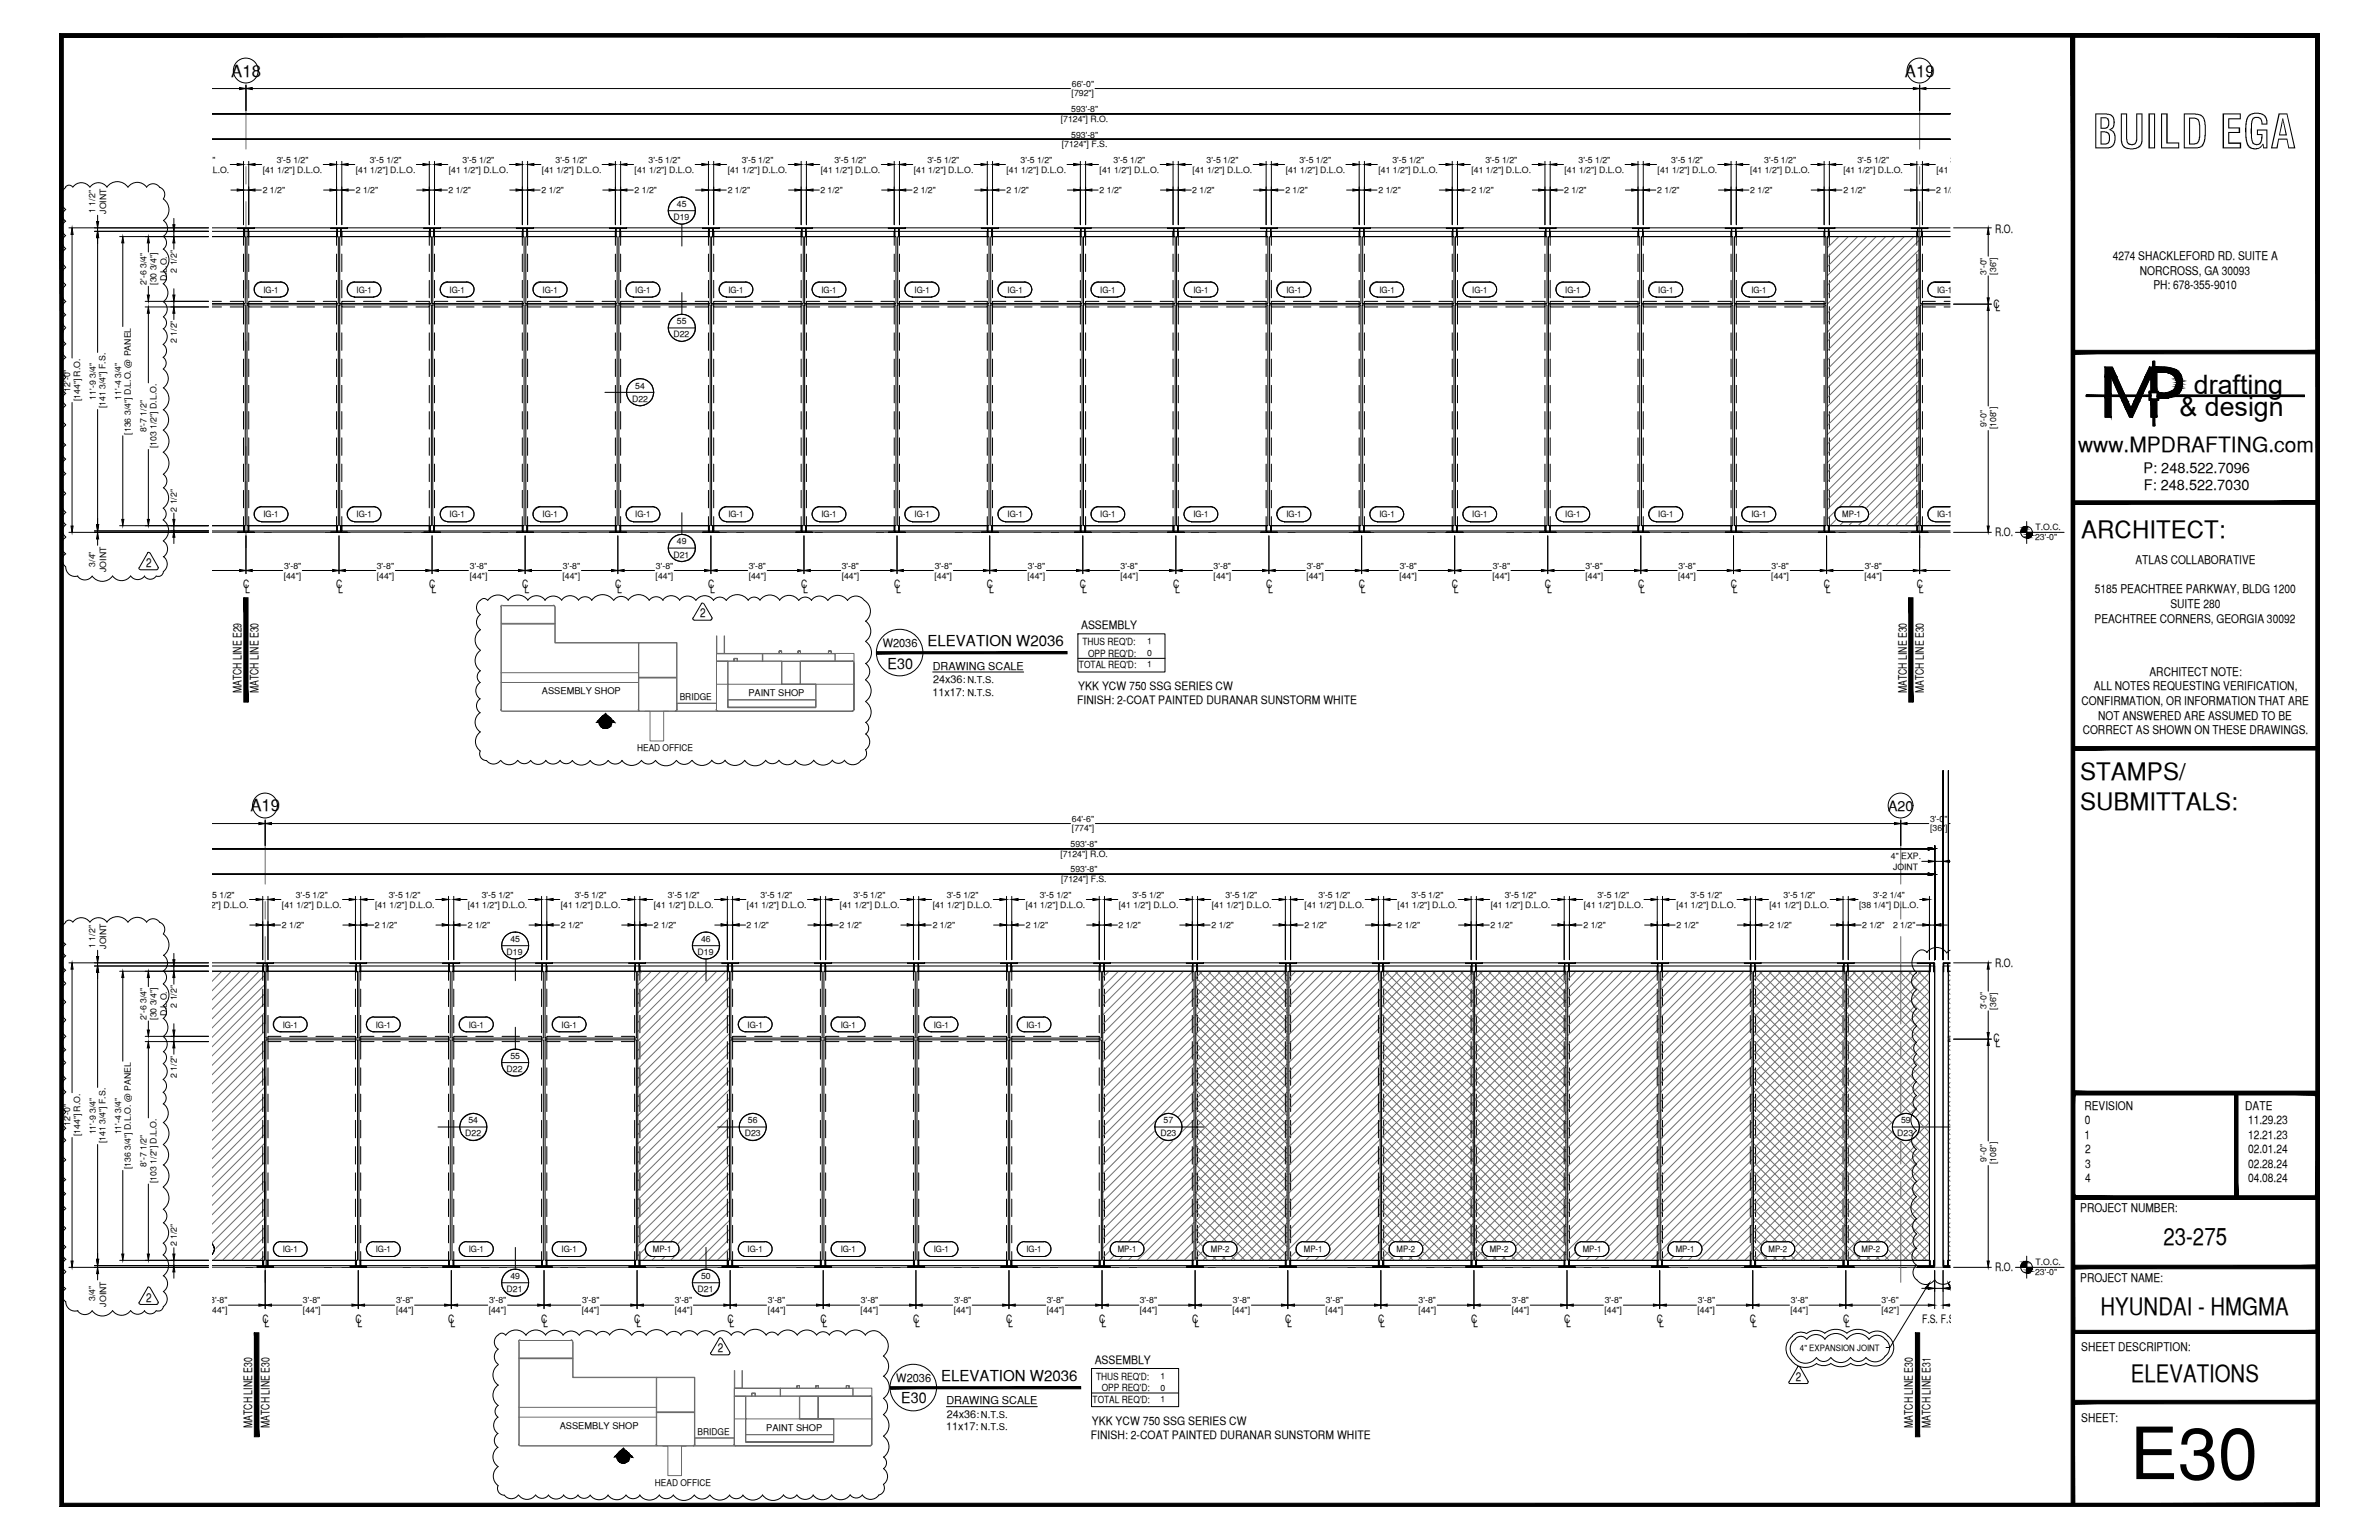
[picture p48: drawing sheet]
<svg xmlns="http://www.w3.org/2000/svg" width="432mm" height="279mm" viewBox="0 0 432 279" stroke-linecap="round" stroke-linejoin="round" font-family="sans-serif">
<defs><g id="words">
<text font-size="13.1" x="386.6" y="268.4">E30</text>
<text font-size="8.5" x="379.8" y="26.9">BUILD EGA</text>
<g font-size="4.9">
<text x="398.2" y="71.5">drafting</text>
<text x="395.6" y="75.5">&amp; design</text>
</g>
<g font-size="4.4">
<text x="377.8" y="97.5">ARCHITECT:</text>
<text x="377.6" y="141.5">STAMPS/</text>
<text x="377.6" y="146.9">SUBMITTALS:</text>
<text x="392.7" y="225.8">23-275</text>
<text x="381.3" y="238.5">HYUNDAI - HMGMA</text>
<text x="386.8" y="250.7">ELEVATIONS</text>
</g>
<text font-size="3.8" x="377.2" y="82">www.MPDRAFTING.com</text>
<g font-size="3">
<text x="42" y="13.9">A18</text>
<text x="345.8" y="13.9">A19</text>
<text x="45.5" y="147.2">A19</text>
</g>
<g font-size="2.7">
<text x="168.3" y="117.3">ELEVATION W2036</text>
<text x="161.1" y="121.3">E30</text>
<text x="170.8" y="250.6">ELEVATION W2036</text>
<text x="163.6" y="254.6">E30</text>
</g>
<g font-size="2.6">
<text x="389.1" y="85.8">P: 248.522.7096</text>
<text x="389.1" y="89">F: 248.522.7030</text>
<text x="342.7" y="147.1">A20</text>
</g>
<g font-size="2.3">
<text x="26.5" y="102.9">2</text>
<text x="127.1" y="112">2</text>
<text x="26.5" y="236.2">2</text>
<text x="130.3" y="245.3">2</text>
<text x="325.9" y="250.6">2</text>
</g>
<g font-size="2.2">
<text x="383.5" y="47.1">4274 SHACKLEFORD RD. SUITE A</text>
<text x="388.4" y="49.8">NORCROSS, GA 30093</text>
<text x="390.8" y="52.5">PH: 678-355-9010</text>
<text x="380.2" y="107.6">5185 PEACHTREE PARKWAY, BLDG 1200</text>
<text x="387.6" y="102.3">ATLAS COLLABORATIVE</text>
<text x="380.2" y="113">PEACHTREE CORNERS, GEORGIA 30092</text>
<text x="394" y="110.3">SUITE 280</text>
<text x="380" y="125.2">ALL NOTES REQUESTING VERIFICATION,</text>
<text x="390.1" y="122.6">ARCHITECT NOTE:</text>
<text x="377.8" y="127.9">CONFIRMATION, OR INFORMATION THAT ARE</text>
<text x="380.8" y="130.6">NOT ANSWERED ARE ASSUMED TO BE</text>
<text x="378" y="133.2">CORRECT AS SHOWN ON THESE DRAWINGS.</text>
<text x="378.3" y="201.3">REVISION</text>
<text x="378.4" y="204">0</text>
<text x="407.5" y="201.3">DATE</text>
<text x="408" y="204">11.29.23</text>
<text x="378.3" y="206.6">1</text>
<text x="378.5" y="209.2">2</text>
<text x="408" y="206.6">12.21.23</text>
<text x="408" y="209.2">02.01.24</text>
<text x="378.5" y="211.9">3</text>
<text x="378.5" y="214.5">4</text>
<text x="408" y="211.9">02.28.24</text>
<text x="408" y="214.5">04.08.24</text>
<text x="377.6" y="219.9">PROJECT NUMBER:</text>
<text x="377.6" y="232.5">PROJECT NAME:</text>
<text x="377.8" y="245.2">SHEET DESCRIPTION:</text>
<text x="377.8" y="257.9">SHEET:</text>
</g>
<g font-size="2.1">
<text x="362.1" y="42.2">R.O.</text>
<text x="361.8" y="55.8">C</text>
<text x="362.2" y="56.5">L</text>
<text x="362.1" y="97.3">R.O.</text>
<text x="44.1" y="106.7">C</text>
<text x="44.5" y="107.5">L</text>
<text x="61" y="106.7">C</text>
<text x="61.4" y="107.5">L</text>
<text x="77.9" y="106.7">C</text>
<text x="78.3" y="107.5">L</text>
<text x="94.8" y="106.7">C</text>
<text x="95.2" y="107.5">L</text>
<text x="111.6" y="106.7">C</text>
<text x="112" y="107.5">L</text>
<text x="128.5" y="106.7">C</text>
<text x="128.9" y="107.5">L</text>
<text x="145.4" y="106.7">C</text>
<text x="145.8" y="107.5">L</text>
<text x="162.3" y="106.7">C</text>
<text x="162.7" y="107.5">L</text>
<text x="179.1" y="106.7">C</text>
<text x="179.5" y="107.5">L</text>
<text x="196" y="106.7">C</text>
<text x="196.4" y="107.5">L</text>
<text x="212.9" y="106.7">C</text>
<text x="213.3" y="107.5">L</text>
<text x="229.8" y="106.7">C</text>
<text x="230.2" y="107.5">L</text>
<text x="246.6" y="106.7">C</text>
<text x="247" y="107.5">L</text>
<text x="263.5" y="106.7">C</text>
<text x="263.9" y="107.5">L</text>
<text x="280.4" y="106.7">C</text>
<text x="280.8" y="107.5">L</text>
<text x="297.3" y="106.7">C</text>
<text x="297.7" y="107.5">L</text>
<text x="314.1" y="106.7">C</text>
<text x="314.5" y="107.5">L</text>
<text x="331" y="106.7">C</text>
<text x="331.4" y="107.5">L</text>
<text x="347.9" y="106.7">C</text>
<text x="348.3" y="107.5">L</text>
<text x="160.2" y="117.5">W2036</text>
<text x="196.2" y="114.1">ASSEMBLY</text>
<text x="43.8" y="125.8" transform="rotate(-90 43.8 125.8)">MATCH LINE E29</text>
<text x="46.9" y="125.8" transform="rotate(-90 46.9 125.8)">MATCH LINE E30</text>
<text x="195.7" y="125.2">YKK YCW 750 SSG SERIES CW</text>
<text x="346.1" y="125.8" transform="rotate(-90 346.1 125.8)">MATCH LINE E30</text>
<text x="349.2" y="125.8" transform="rotate(-90 349.2 125.8)">MATCH LINE E30</text>
<text x="195.5" y="127.8">FINISH: 2-COAT PAINTED DURANAR SUNSTORM WHITE</text>
<text x="362.1" y="175.5">R.O.</text>
<text x="361.8" y="189.1">C</text>
<text x="362.2" y="189.9">L</text>
<text x="362.1" y="230.6">R.O.</text>
<text x="47.6" y="240.1">C</text>
<text x="48" y="240.8">L</text>
<text x="64.5" y="240.1">C</text>
<text x="64.9" y="240.8">L</text>
<text x="81.3" y="240.1">C</text>
<text x="81.8" y="240.8">L</text>
<text x="98.2" y="240.1">C</text>
<text x="98.6" y="240.8">L</text>
<text x="115.1" y="240.1">C</text>
<text x="115.5" y="240.8">L</text>
<text x="132" y="240.1">C</text>
<text x="132.4" y="240.8">L</text>
<text x="148.9" y="240.1">C</text>
<text x="149.3" y="240.8">L</text>
<text x="165.7" y="240.1">C</text>
<text x="166.1" y="240.8">L</text>
<text x="182.6" y="240.1">C</text>
<text x="183" y="240.8">L</text>
<text x="199.5" y="240.1">C</text>
<text x="199.9" y="240.8">L</text>
<text x="216.4" y="240.1">C</text>
<text x="216.8" y="240.8">L</text>
<text x="233.2" y="240.1">C</text>
<text x="233.6" y="240.8">L</text>
<text x="250.1" y="240.1">C</text>
<text x="250.5" y="240.8">L</text>
<text x="267" y="240.1">C</text>
<text x="267.4" y="240.8">L</text>
<text x="283.9" y="240.1">C</text>
<text x="284.3" y="240.8">L</text>
<text x="300.7" y="240.1">C</text>
<text x="301.1" y="240.8">L</text>
<text x="317.6" y="240.1">C</text>
<text x="318" y="240.8">L</text>
<text x="334.5" y="240.1">C</text>
<text x="334.9" y="240.8">L</text>
<text x="348.9" y="240.1">F.S. F.S.</text>
<text x="162.7" y="250.8">W2036</text>
<text x="198.7" y="247.4">ASSEMBLY</text>
<text x="45.8" y="259.1" transform="rotate(-90 45.8 259.1)">MATCH LINE E30</text>
<text x="48.9" y="259.1" transform="rotate(-90 48.9 259.1)">MATCH LINE E30</text>
<text x="198" y="261">FINISH: 2-COAT PAINTED DURANAR SUNSTORM WHITE</text>
<text x="198.2" y="258.4">YKK YCW 750 SSG SERIES CW</text>
<text x="347.2" y="259.1" transform="rotate(-90 347.2 259.1)">MATCH LINE E30</text>
<text x="350.4" y="259.1" transform="rotate(-90 350.4 259.1)">MATCH LINE E31</text>
</g>
<g font-size="2">
<text x="169.3" y="121.5">DRAWING SCALE</text>
<text x="169.4" y="123.9">24x36:</text>
<text x="169.2" y="126.2">11x17:</text>
<text x="171.8" y="254.8">DRAWING SCALE</text>
<text x="171.8" y="257.2">24x36:</text>
<text x="171.7" y="259.5">11x17:</text>
</g>
<g font-size="1.8">
<text x="196.5" y="117">THUS REQ'D:</text>
<text x="197.5" y="119.1">OPP REQ'D:</text>
<text x="195.8" y="121.2">TOTAL REQ'D:</text>
<text x="198.9" y="250.3">THUS REQ'D:</text>
<text x="198.3" y="254.5">TOTAL REQ'D:</text>
<text x="200" y="252.4">OPP REQ'D:</text>
</g>
<g font-size="1.7">
<text x="98.4" y="125.9">ASSEMBLY SHOP</text>
<text x="175.6" y="124">N.T.S.</text>
<text x="123.4" y="126.9">BRIDGE</text>
<text x="135.8" y="126.3">PAINT SHOP</text>
<text x="175.6" y="126.2">N.T.S.</text>
<text x="115.6" y="136.3">HEAD OFFICE</text>
<text x="178.1" y="257.2">N.T.S.</text>
<text x="101.6" y="259.2">ASSEMBLY SHOP</text>
<text x="126.6" y="260.3">BRIDGE</text>
<text x="139.1" y="259.6">PAINT SHOP</text>
<text x="178.1" y="259.5">N.T.S.</text>
<text x="118.9" y="269.6">HEAD OFFICE</text>
</g>
<g font-size="1.6">
<text x="194.5" y="17.5">[792&quot;]</text>
<text x="194.6" y="15.7">66'-0&quot;</text>
<text x="192.5" y="22.1">[7124&quot;] R.O.</text>
<text x="194.4" y="20.3">593'-8&quot;</text>
<text x="33.3" y="29.5">3'-5 1/2&quot;</text>
<text x="50.2" y="29.5">3'-5 1/2&quot;</text>
<text x="67.1" y="29.5">3'-5 1/2&quot;</text>
<text x="83.9" y="29.5">3'-5 1/2&quot;</text>
<text x="100.8" y="29.5">3'-5 1/2&quot;</text>
<text x="117.7" y="29.5">3'-5 1/2&quot;</text>
<text x="134.6" y="29.5">3'-5 1/2&quot;</text>
<text x="151.4" y="29.5">3'-5 1/2&quot;</text>
<text x="168.3" y="29.5">3'-5 1/2&quot;</text>
<text x="185.2" y="29.5">3'-5 1/2&quot;</text>
<text x="192.7" y="26.7">[7124&quot;] F.S.</text>
<text x="194.4" y="25">593'-8&quot;</text>
<text x="202.1" y="29.5">3'-5 1/2&quot;</text>
<text x="219" y="29.5">3'-5 1/2&quot;</text>
<text x="235.8" y="29.5">3'-5 1/2&quot;</text>
<text x="252.7" y="29.5">3'-5 1/2&quot;</text>
<text x="269.6" y="29.5">3'-5 1/2&quot;</text>
<text x="286.5" y="29.5">3'-5 1/2&quot;</text>
<text x="303.3" y="29.5">3'-5 1/2&quot;</text>
<text x="320.2" y="29.5">3'-5 1/2&quot;</text>
<text x="337.1" y="29.5">3'-5 1/2&quot;</text>
<text x="354" y="29.5">3'-5 1/2&quot;</text>
<text x="30.8" y="31.3">[41 1/2&quot;] D.L.O.</text>
<text x="47.7" y="35.1">2 1/2&quot;</text>
<text x="47.7" y="31.3">[41 1/2&quot;] D.L.O.</text>
<text x="64.6" y="35.1">2 1/2&quot;</text>
<text x="64.6" y="31.3">[41 1/2&quot;] D.L.O.</text>
<text x="81.4" y="35.1">2 1/2&quot;</text>
<text x="81.5" y="31.3">[41 1/2&quot;] D.L.O.</text>
<text x="98.3" y="35.1">2 1/2&quot;</text>
<text x="98.4" y="31.3">[41 1/2&quot;] D.L.O.</text>
<text x="115.2" y="35.1">2 1/2&quot;</text>
<text x="115.2" y="31.3">[41 1/2&quot;] D.L.O.</text>
<text x="132.1" y="35.1">2 1/2&quot;</text>
<text x="132.1" y="31.3">[41 1/2&quot;] D.L.O.</text>
<text x="148.9" y="35.1">2 1/2&quot;</text>
<text x="149" y="31.3">[41 1/2&quot;] D.L.O.</text>
<text x="165.8" y="35.1">2 1/2&quot;</text>
<text x="165.9" y="31.3">[41 1/2&quot;] D.L.O.</text>
<text x="182.7" y="35.1">2 1/2&quot;</text>
<text x="182.7" y="31.3">[41 1/2&quot;] D.L.O.</text>
<text x="199.6" y="35.1">2 1/2&quot;</text>
<text x="199.6" y="31.3">[41 1/2&quot;] D.L.O.</text>
<text x="216.4" y="35.1">2 1/2&quot;</text>
<text x="216.5" y="31.3">[41 1/2&quot;] D.L.O.</text>
<text x="233.3" y="35.1">2 1/2&quot;</text>
<text x="233.4" y="31.3">[41 1/2&quot;] D.L.O.</text>
<text x="250.2" y="35.1">2 1/2&quot;</text>
<text x="250.2" y="31.3">[41 1/2&quot;] D.L.O.</text>
<text x="267.1" y="35.1">2 1/2&quot;</text>
<text x="267.1" y="31.3">[41 1/2&quot;] D.L.O.</text>
<text x="283.9" y="35.1">2 1/2&quot;</text>
<text x="284" y="31.3">[41 1/2&quot;] D.L.O.</text>
<text x="300.8" y="35.1">2 1/2&quot;</text>
<text x="300.9" y="31.3">[41 1/2&quot;] D.L.O.</text>
<text x="317.7" y="35.1">2 1/2&quot;</text>
<text x="317.7" y="31.3">[41 1/2&quot;] D.L.O.</text>
<text x="334.6" y="35.1">2 1/2&quot;</text>
<text x="334.6" y="31.3">[41 1/2&quot;] D.L.O.</text>
<text x="351.4" y="35.1">2 1/2&quot;</text>
<text x="351.5" y="31.3">[41 1/2&quot;] D.L.O.</text>
<text x="17.3" y="38.6" transform="rotate(-90 17.3 38.6)">1 1/2&quot;</text>
<text x="19.2" y="38.8" transform="rotate(-90 19.2 38.8)">JOINT</text>
<text x="122.2" y="39.9">D19</text>
<text x="122.9" y="37.5">45</text>
<text x="26.6" y="51.7" transform="rotate(-90 26.6 51.7)">2'-6 3/4&quot;</text>
<text x="28.4" y="51.7" transform="rotate(-90 28.4 51.7)">[30 3/4&quot;]</text>
<text x="30.3" y="51.1" transform="rotate(-90 30.3 51.1)">D.L.O.</text>
<text x="32.1" y="49.5" transform="rotate(-90 32.1 49.5)">2 1/2&quot;</text>
<text x="47.8" y="53.1">IG-1</text>
<text x="64.7" y="53.1">IG-1</text>
<text x="81.6" y="53.1">IG-1</text>
<text x="98.5" y="53.1">IG-1</text>
<text x="115.3" y="53.1">IG-1</text>
<text x="132.2" y="53.1">IG-1</text>
<text x="149.1" y="53.1">IG-1</text>
<text x="166" y="53.1">IG-1</text>
<text x="182.9" y="53.1">IG-1</text>
<text x="199.7" y="53.1">IG-1</text>
<text x="216.6" y="53.1">IG-1</text>
<text x="233.5" y="53.1">IG-1</text>
<text x="250.4" y="53.1">IG-1</text>
<text x="267.2" y="53.1">IG-1</text>
<text x="284.1" y="53.1">IG-1</text>
<text x="301" y="53.1">IG-1</text>
<text x="317.9" y="53.1">IG-1</text>
<text x="351.6" y="53.1">IG-1</text>
<text x="360.6" y="49.8" transform="rotate(-90 360.6 49.8)">3'-0&quot;</text>
<text x="362.3" y="49.8" transform="rotate(-90 362.3 49.8)">[36&quot;]</text>
<text x="122.9" y="58.8">55</text>
<text x="32.1" y="62.2" transform="rotate(-90 32.1 62.2)">2 1/2&quot;</text>
<text x="122.2" y="61.2">D22</text>
<text x="12.8" y="71.1" transform="rotate(-90 12.8 71.1)">12'-0&quot;</text>
<text x="115.3" y="70.5">54</text>
<text x="14.5" y="72.8" transform="rotate(-90 14.5 72.8)">[144&quot;] R.O.</text>
<text x="17.4" y="72.5" transform="rotate(-90 17.4 72.5)">11'-9 3/4&quot;</text>
<text x="19.2" y="74.1" transform="rotate(-90 19.2 74.1)">[141 3/4&quot;] F.S.</text>
<text x="22" y="72.5" transform="rotate(-90 22 72.5)">11'-4 3/4&quot;</text>
<text x="114.7" y="72.9">D22</text>
<text x="360.6" y="77.5" transform="rotate(-90 360.6 77.5)">9'-0&quot;</text>
<text x="362.3" y="77.9" transform="rotate(-90 362.3 77.9)">[108&quot;]</text>
<text x="23.7" y="78.9" transform="rotate(-90 23.7 78.9)">[136 3/4&quot;] D.L.O. @ PANEL</text>
<text x="26.6" y="78.4" transform="rotate(-90 26.6 78.4)">8'-7 1/2&quot;</text>
<text x="28.4" y="81.3" transform="rotate(-90 28.4 81.3)">[103 1/2&quot;] D.L.O.</text>
<text x="32.1" y="92.8" transform="rotate(-90 32.1 92.8)">2 1/2&quot;</text>
<text x="47.8" y="93.9">IG-1</text>
<text x="64.7" y="93.9">IG-1</text>
<text x="81.6" y="93.9">IG-1</text>
<text x="98.5" y="93.9">IG-1</text>
<text x="115.3" y="93.9">IG-1</text>
<text x="132.2" y="93.9">IG-1</text>
<text x="149.1" y="93.9">IG-1</text>
<text x="166" y="93.9">IG-1</text>
<text x="182.9" y="93.9">IG-1</text>
<text x="199.7" y="93.9">IG-1</text>
<text x="216.6" y="93.9">IG-1</text>
<text x="233.5" y="93.9">IG-1</text>
<text x="250.4" y="93.9">IG-1</text>
<text x="267.2" y="93.9">IG-1</text>
<text x="284.1" y="93.9">IG-1</text>
<text x="301" y="93.9">IG-1</text>
<text x="317.9" y="93.9">IG-1</text>
<text x="334.4" y="93.9">MP-1</text>
<text x="351.6" y="93.9">IG-1</text>
<text x="122.2" y="101.2">D21</text>
<text x="122.9" y="98.7">49</text>
<text x="369.4" y="98">23'-0&quot;</text>
<text x="369.4" y="96.1">T.O.C.</text>
<text x="17.3" y="102.8" transform="rotate(-90 17.3 102.8)">3/4&quot;</text>
<text x="19.2" y="103.8" transform="rotate(-90 19.2 103.8)">JOINT</text>
<text x="51.5" y="105">[44&quot;]</text>
<text x="51.6" y="103.2">3'-8&quot;</text>
<text x="68.4" y="103.2">3'-8&quot;</text>
<text x="68.4" y="105">[44&quot;]</text>
<text x="85.3" y="103.2">3'-8&quot;</text>
<text x="85.3" y="105">[44&quot;]</text>
<text x="102.1" y="105">[44&quot;]</text>
<text x="102.2" y="103.2">3'-8&quot;</text>
<text x="119" y="105">[44&quot;]</text>
<text x="119.1" y="103.2">3'-8&quot;</text>
<text x="135.9" y="103.2">3'-8&quot;</text>
<text x="135.9" y="105">[44&quot;]</text>
<text x="152.8" y="103.2">3'-8&quot;</text>
<text x="152.8" y="105">[44&quot;]</text>
<text x="169.6" y="105">[44&quot;]</text>
<text x="169.7" y="103.2">3'-8&quot;</text>
<text x="186.5" y="105">[44&quot;]</text>
<text x="186.6" y="103.2">3'-8&quot;</text>
<text x="203.4" y="103.2">3'-8&quot;</text>
<text x="203.4" y="105">[44&quot;]</text>
<text x="220.3" y="103.2">3'-8&quot;</text>
<text x="220.3" y="105">[44&quot;]</text>
<text x="237.1" y="105">[44&quot;]</text>
<text x="237.2" y="103.2">3'-8&quot;</text>
<text x="254" y="105">[44&quot;]</text>
<text x="254.1" y="103.2">3'-8&quot;</text>
<text x="270.9" y="105">[44&quot;]</text>
<text x="271" y="103.2">3'-8&quot;</text>
<text x="287.8" y="103.2">3'-8&quot;</text>
<text x="287.8" y="105">[44&quot;]</text>
<text x="304.6" y="105">[44&quot;]</text>
<text x="304.7" y="103.2">3'-8&quot;</text>
<text x="321.5" y="105">[44&quot;]</text>
<text x="321.6" y="103.2">3'-8&quot;</text>
<text x="338.4" y="105">[44&quot;]</text>
<text x="338.5" y="103.2">3'-8&quot;</text>
<text x="208.2" y="116.9">1</text>
<text x="208.2" y="119.1">0</text>
<text x="208.2" y="121">1</text>
<text x="194.6" y="149.1">64'-6&quot;</text>
<text x="350.3" y="149.1">3'-0&quot;</text>
<text x="192.5" y="155.4">[7124&quot;] R.O.</text>
<text x="194.3" y="153.7">593'-8&quot;</text>
<text x="194.6" y="150.8">[774&quot;]</text>
<text x="343.2" y="155.9">4&quot; EXP.</text>
<text x="350.3" y="150.8">[36&quot;]</text>
<text x="192.6" y="160">[7124&quot;] F.S.</text>
<text x="194.3" y="158.2">593'-8&quot;</text>
<text x="343.6" y="157.8">JOINT</text>
<text x="34.3" y="164.7">[41 1/2&quot;] D.L.O.</text>
<text x="36.8" y="162.9">3'-5 1/2&quot;</text>
<text x="51.2" y="164.7">[41 1/2&quot;] D.L.O.</text>
<text x="53.7" y="162.9">3'-5 1/2&quot;</text>
<text x="68.1" y="164.7">[41 1/2&quot;] D.L.O.</text>
<text x="70.5" y="162.9">3'-5 1/2&quot;</text>
<text x="84.9" y="164.7">[41 1/2&quot;] D.L.O.</text>
<text x="87.4" y="162.9">3'-5 1/2&quot;</text>
<text x="101.8" y="164.7">[41 1/2&quot;] D.L.O.</text>
<text x="104.3" y="162.9">3'-5 1/2&quot;</text>
<text x="118.7" y="164.7">[41 1/2&quot;] D.L.O.</text>
<text x="121.2" y="162.9">3'-5 1/2&quot;</text>
<text x="135.6" y="164.7">[41 1/2&quot;] D.L.O.</text>
<text x="138" y="162.9">3'-5 1/2&quot;</text>
<text x="152.5" y="164.7">[41 1/2&quot;] D.L.O.</text>
<text x="154.9" y="162.9">3'-5 1/2&quot;</text>
<text x="169.3" y="164.7">[41 1/2&quot;] D.L.O.</text>
<text x="171.8" y="162.9">3'-5 1/2&quot;</text>
<text x="186.2" y="164.7">[41 1/2&quot;] D.L.O.</text>
<text x="188.7" y="162.9">3'-5 1/2&quot;</text>
<text x="203.1" y="164.7">[41 1/2&quot;] D.L.O.</text>
<text x="205.5" y="162.9">3'-5 1/2&quot;</text>
<text x="220" y="164.7">[41 1/2&quot;] D.L.O.</text>
<text x="222.4" y="162.9">3'-5 1/2&quot;</text>
<text x="236.8" y="164.7">[41 1/2&quot;] D.L.O.</text>
<text x="239.3" y="162.9">3'-5 1/2&quot;</text>
<text x="253.7" y="164.7">[41 1/2&quot;] D.L.O.</text>
<text x="256.2" y="162.9">3'-5 1/2&quot;</text>
<text x="270.6" y="164.7">[41 1/2&quot;] D.L.O.</text>
<text x="273.1" y="162.9">3'-5 1/2&quot;</text>
<text x="287.5" y="164.7">[41 1/2&quot;] D.L.O.</text>
<text x="289.9" y="162.9">3'-5 1/2&quot;</text>
<text x="304.3" y="164.7">[41 1/2&quot;] D.L.O.</text>
<text x="306.8" y="162.9">3'-5 1/2&quot;</text>
<text x="321.2" y="164.7">[41 1/2&quot;] D.L.O.</text>
<text x="323.7" y="162.9">3'-5 1/2&quot;</text>
<text x="337.4" y="164.7">[38 1/4&quot;] D.L.O.</text>
<text x="340" y="162.9">3'-2 1/4&quot;</text>
<text x="17.3" y="172" transform="rotate(-90 17.3 172)">1 1/2&quot;</text>
<text x="19.2" y="172.1" transform="rotate(-90 19.2 172.1)">JOINT</text>
<text x="51.2" y="168.3">2 1/2&quot;</text>
<text x="68" y="168.3">2 1/2&quot;</text>
<text x="84.9" y="168.3">2 1/2&quot;</text>
<text x="91.9" y="173.3">D19</text>
<text x="92.6" y="170.9">45</text>
<text x="101.8" y="168.3">2 1/2&quot;</text>
<text x="118.7" y="168.3">2 1/2&quot;</text>
<text x="126.6" y="173.3">D19</text>
<text x="127.3" y="170.9">46</text>
<text x="135.5" y="168.3">2 1/2&quot;</text>
<text x="152.4" y="168.3">2 1/2&quot;</text>
<text x="169.3" y="168.3">2 1/2&quot;</text>
<text x="186.2" y="168.3">2 1/2&quot;</text>
<text x="203" y="168.3">2 1/2&quot;</text>
<text x="219.9" y="168.3">2 1/2&quot;</text>
<text x="236.8" y="168.3">2 1/2&quot;</text>
<text x="253.7" y="168.3">2 1/2&quot;</text>
<text x="270.5" y="168.3">2 1/2&quot;</text>
<text x="287.4" y="168.3">2 1/2&quot;</text>
<text x="304.3" y="168.3">2 1/2&quot;</text>
<text x="321.2" y="168.3">2 1/2&quot;</text>
<text x="338" y="168.3">2 1/2&quot;</text>
<text x="343.6" y="168.3">2 1/2&quot;</text>
<text x="26.6" y="185" transform="rotate(-90 26.6 185)">2'-6 3/4&quot;</text>
<text x="28.4" y="185" transform="rotate(-90 28.4 185)">[30 3/4&quot;]</text>
<text x="30.3" y="184.4" transform="rotate(-90 30.3 184.4)">D.L.O.</text>
<text x="32.1" y="182.8" transform="rotate(-90 32.1 182.8)">2 1/2&quot;</text>
<text x="360.6" y="183.1" transform="rotate(-90 360.6 183.1)">3'-0&quot;</text>
<text x="362.3" y="183.2" transform="rotate(-90 362.3 183.2)">[36&quot;]</text>
<text x="51.3" y="186.4">IG-1</text>
<text x="68.2" y="186.4">IG-1</text>
<text x="85.1" y="186.4">IG-1</text>
<text x="101.9" y="186.4">IG-1</text>
<text x="135.7" y="186.4">IG-1</text>
<text x="152.6" y="186.4">IG-1</text>
<text x="169.5" y="186.4">IG-1</text>
<text x="186.3" y="186.4">IG-1</text>
<text x="32.1" y="195.6" transform="rotate(-90 32.1 195.6)">2 1/2&quot;</text>
<text x="91.9" y="194.5">D22</text>
<text x="92.6" y="192.1">55</text>
<text x="85" y="203.8">54</text>
<text x="135.8" y="203.8">56</text>
<text x="211.2" y="203.8">57</text>
<text x="345.1" y="203.8">59</text>
<text x="12.8" y="204.3" transform="rotate(-90 12.8 204.3)">12'-0&quot;</text>
<text x="14.5" y="206.2" transform="rotate(-90 14.5 206.2)">[144&quot;] R.O.</text>
<text x="17.4" y="205.8" transform="rotate(-90 17.4 205.8)">11'-9 3/4&quot;</text>
<text x="19.2" y="207.5" transform="rotate(-90 19.2 207.5)">[141 3/4&quot;] F.S.</text>
<text x="22" y="205.8" transform="rotate(-90 22 205.8)">11'-4 3/4&quot;</text>
<text x="84.5" y="206.2">D22</text>
<text x="135.2" y="206.2">D23</text>
<text x="210.6" y="206.2">D23</text>
<text x="344.4" y="206.2">D23</text>
<text x="23.7" y="212.2" transform="rotate(-90 23.7 212.2)">[136 3/4&quot;] D.L.O. @ PANEL</text>
<text x="26.6" y="211.7" transform="rotate(-90 26.6 211.7)">8'-7 1/2&quot;</text>
<text x="28.4" y="214.6" transform="rotate(-90 28.4 214.6)">[103 1/2&quot;] D.L.O.</text>
<text x="360.6" y="210.8" transform="rotate(-90 360.6 210.8)">9'-0&quot;</text>
<text x="362.3" y="211.3" transform="rotate(-90 362.3 211.3)">[108&quot;]</text>
<text x="32.1" y="226.1" transform="rotate(-90 32.1 226.1)">2 1/2&quot;</text>
<text x="51.3" y="227.2">IG-1</text>
<text x="68.2" y="227.2">IG-1</text>
<text x="85.1" y="227.2">IG-1</text>
<text x="101.9" y="227.2">IG-1</text>
<text x="118.5" y="227.2">MP-1</text>
<text x="135.7" y="227.2">IG-1</text>
<text x="152.6" y="227.2">IG-1</text>
<text x="169.5" y="227.2">IG-1</text>
<text x="186.3" y="227.2">IG-1</text>
<text x="202.9" y="227.2">MP-1</text>
<text x="219.8" y="227.2">MP-2</text>
<text x="236.7" y="227.2">MP-1</text>
<text x="253.5" y="227.2">MP-2</text>
<text x="270.4" y="227.2">MP-2</text>
<text x="287.3" y="227.2">MP-1</text>
<text x="304.2" y="227.2">MP-1</text>
<text x="321" y="227.2">MP-2</text>
<text x="337.9" y="227.2">MP-2</text>
<text x="92.6" y="232">49</text>
<text x="127.3" y="232">50</text>
<text x="369.4" y="231.3">23'-0&quot;</text>
<text x="369.4" y="229.4">T.O.C.</text>
<text x="17.3" y="236.1" transform="rotate(-90 17.3 236.1)">3/4&quot;</text>
<text x="19.2" y="237" transform="rotate(-90 19.2 237)">JOINT</text>
<text x="38.1" y="238.3">[44&quot;]</text>
<text x="38.2" y="236.5">3'-8&quot;</text>
<text x="55" y="236.5">3'-8&quot;</text>
<text x="55" y="238.3">[44&quot;]</text>
<text x="71.9" y="236.5">3'-8&quot;</text>
<text x="71.9" y="238.3">[44&quot;]</text>
<text x="88.7" y="238.3">[44&quot;]</text>
<text x="88.8" y="236.5">3'-8&quot;</text>
<text x="91.9" y="234.4">D21</text>
<text x="105.6" y="238.3">[44&quot;]</text>
<text x="105.7" y="236.5">3'-8&quot;</text>
<text x="122.5" y="236.5">3'-8&quot;</text>
<text x="122.5" y="238.3">[44&quot;]</text>
<text x="126.6" y="234.4">D21</text>
<text x="139.4" y="236.5">3'-8&quot;</text>
<text x="139.4" y="238.3">[44&quot;]</text>
<text x="156.2" y="238.3">[44&quot;]</text>
<text x="156.3" y="236.5">3'-8&quot;</text>
<text x="173.1" y="238.3">[44&quot;]</text>
<text x="173.2" y="236.5">3'-8&quot;</text>
<text x="190" y="236.5">3'-8&quot;</text>
<text x="190" y="238.3">[44&quot;]</text>
<text x="206.9" y="236.5">3'-8&quot;</text>
<text x="206.9" y="238.3">[44&quot;]</text>
<text x="223.7" y="238.3">[44&quot;]</text>
<text x="223.8" y="236.5">3'-8&quot;</text>
<text x="240.6" y="238.3">[44&quot;]</text>
<text x="240.7" y="236.5">3'-8&quot;</text>
<text x="257.5" y="236.5">3'-8&quot;</text>
<text x="257.5" y="238.3">[44&quot;]</text>
<text x="274.4" y="236.5">3'-8&quot;</text>
<text x="274.4" y="238.3">[44&quot;]</text>
<text x="291.2" y="238.3">[44&quot;]</text>
<text x="291.3" y="236.5">3'-8&quot;</text>
<text x="308.1" y="238.3">[44&quot;]</text>
<text x="308.2" y="236.5">3'-8&quot;</text>
<text x="325" y="238.3">[44&quot;]</text>
<text x="325.1" y="236.5">3'-8&quot;</text>
<text x="341.5" y="236.5">3'-6&quot;</text>
<text x="341.5" y="238.3">[42&quot;]</text>
<text x="326.7" y="245">4&quot; EXPANSION JOINT</text>
<text x="210.6" y="250.3">1</text>
<text x="210.6" y="252.3">0</text>
<text x="210.6" y="254.4">1</text>
</g>
</g></defs>
<!-- layer: ROUGH OPENING -->
<path d="M38.5 41.3h315.4M38.5 96.6h315.4M38.5 174.7h312.7v55.2h-312.7M353.9 174.7h-1.2v55.2h1.2" fill="none" stroke="#000" stroke-width=".18"/>
<!-- layer: GRID LINES -->
<g fill="none" stroke="#6c6c6c" stroke-width=".18">
<path d="M44.6 15v12.1M348.4 15v12.1M44.6 30.2v3.2M44.6 36.6v15.9M348.4 30.2v3.2M348.4 36.6v15.9M44.6 55.6v3.2M348.4 55.6v3.2M44.6 62v15.9M348.4 62v15.9M38.5 96.6h6.1M44.6 81v3.2"/>
<path d="M44.6 87.4v12M46.2 96.6h1.6M49.4 96.6h9.5M60.5 96.6h1.6M63.7 96.6h9.5M74.8 96.6h1.6M78 96.6h9.5M89.1 96.6h1.6M92.3 96.6h9.5M103.4 96.6h1.6M106.6 96.6h9.5M117.7 96.6h1.6"/>
<path d="M120.8 96.6h9.6M132 96.6h1.5M135.1 96.6h9.6M146.2 96.6h1.6M149.4 96.6h9.5M160.5 96.6h1.6M163.7 96.6h9.5M174.8 96.6h1.6M178 96.6h9.5M189.1 96.6h1.6M192.3 96.6h9.5M203.4 96.6h1.6"/>
<path d="M206.6 96.6h9.5M217.7 96.6h1.6M220.9 96.6h9.5M232 96.6h1.6M235.2 96.6h9.5M246.3 96.6h1.6M249.5 96.6h9.5M260.6 96.6h1.6M263.8 96.6h9.5M274.9 96.6h1.6M278.1 96.6h9.5M289.2 96.6h1.6"/>
<path d="M292.4 96.6h9.5M303.5 96.6h1.6M306.6 96.6h9.6M317.8 96.6h1.5M320.9 96.6h9.6M332 96.6h1.6M335.2 96.6h9.5M346.3 96.6h1.6M348.4 81v3.2M348.4 87.4v12M349.5 96.6h4.4M48.1 148.4v12"/>
<path d="M345 148.4v12M48.1 163.6v3.2M48.1 169.9v15.9M345 163.6v3.2M345 169.9v15.9M48.1 189v3.2M48.1 195.3v15.9M345 189v3.2M345 195.3v15.9M48.1 214.4v3.2M345 214.4v3.2M38.5 229.9h5.9"/>
<path d="M46 229.9h1.6M48.1 220.7v12M49.2 229.9h9.5M60.3 229.9h1.6M63.5 229.9h9.5M74.6 229.9h1.6M77.8 229.9h9.5M88.9 229.9h1.6M92.1 229.9h9.5M103.2 229.9h1.6M106.4 229.9h9.5M117.5 229.9h1.6"/>
<path d="M120.6 229.9h9.6M131.8 229.9h1.5M134.9 229.9h9.6M146 229.9h1.6M149.2 229.9h9.5M160.3 229.9h1.6M163.5 229.9h9.5M174.6 229.9h1.6M177.8 229.9h9.5M188.9 229.9h1.6M192.1 229.9h9.6M203.3 229.9h1.6"/>
<path d="M206.4 229.9h9.6M217.6 229.9h1.5M220.7 229.9h9.6M231.8 229.9h1.6M235 229.9h9.5M246.1 229.9h1.6M249.3 229.9h9.5M260.4 229.9h1.6M263.6 229.9h9.5M274.7 229.9h1.6M277.9 229.9h9.5M289 229.9h1.6"/>
<path d="M292.2 229.9h9.5M303.3 229.9h1.6M306.5 229.9h9.5M317.6 229.9h1.6M320.7 229.9h9.6M331.9 229.9h1.5M335 229.9h9.6M345 220.7v12M346.1 229.9h1.6M349.3 229.9h4.6"/>
</g>
<g fill="none" stroke="#000" stroke-width=".18">
<circle cx="44.6" cy="12.8" r="2.25"/>
<circle cx="348.4" cy="12.8" r="2.25"/>
<circle cx="48.1" cy="146.1" r="2.25"/>
<circle cx="345" cy="146.1" r="2.25"/>
</g>
<!-- layer: DIM -->
<g fill="none" stroke="#000" stroke-width=".18">
<path d="M38.5 16.1h5M44.6 15.5v4.6M45.8 16.1h148.5M198.8 16.1h148.5M348.4 15.5v4.6M349.6 16.1h4.3M17.7 39.1v1.1M31.6 39.6v1.2M38.5 25.3h315.4M38.5 20.6h315.4M41.8 29.8h1.3M41.9 34.5h1.2"/>
<path d="M44.2 29.3v11.5M44.2 34.5h.9M45.1 29.3v11.5M46.3 29.8h1.2M46.3 34.5h1.1M58.7 29.8h1.2M58.7 34.5h1.2M61.1 34.5h.9M61.1 29.3v11.5M62 29.3v11.5M63.2 29.8h1.2M63.2 34.5h1.1"/>
<path d="M75.6 29.8h1.2M75.6 34.5h1.2M77.9 34.5h1M77.9 29.3v11.5M78.9 29.3v11.5M80.1 29.8h1.2M80.1 34.5h1.1M92.5 29.8h1.2M92.5 34.5h1.2M94.8 34.5h1M94.8 29.3v11.5M95.8 29.3v11.5"/>
<path d="M96.9 29.8h1.3M96.9 34.5h1.1M109.3 29.8h1.3M109.4 34.5h1.2M111.7 34.5h.9M111.7 29.3v11.5M112.6 29.3v11.5M113.8 29.8h1.2M113.8 34.5h1.1M126.2 29.8h1.2M126.2 34.5h1.2M128.6 34.5h.9"/>
<path d="M128.6 29.3v11.5M129.5 29.3v11.5M130.7 29.8h1.2M130.7 34.5h1.1M143.1 29.8h1.2M143.1 34.5h1.2M145.4 34.5h1M145.4 29.3v11.5M146.4 29.3v11.5M147.6 29.8h1.2M147.6 34.5h1.1M160 29.8h1.2"/>
<path d="M160 34.5h1.2M162.3 34.5h1M162.3 29.3v11.5M163.3 29.3v11.5M164.4 29.8h1.3M164.4 34.5h1.1M176.8 29.8h1.3M176.9 34.5h1.2M179.2 34.5h.9M179.2 29.3v11.5M180.1 29.3v11.5M181.3 29.8h1.2"/>
<path d="M181.3 34.5h1.1M193.7 29.8h1.2M193.7 34.5h1.2M196.1 34.5h.9M196.1 29.3v11.5M197 29.3v11.5M198.2 29.8h1.2M198.2 34.5h1.1M210.6 29.8h1.2M210.6 34.5h1.2M212.9 34.5h1M212.9 29.3v11.5"/>
<path d="M213.9 29.3v11.5M215.1 29.8h1.2M215.1 34.5h1.1M227.5 29.8h1.2M227.5 34.5h1.2M229.8 34.5h1M229.8 29.3v11.5M230.8 29.3v11.5M231.9 29.8h1.3M231.9 34.5h1.1M244.3 29.8h1.3M244.4 34.5h1.2"/>
<path d="M246.7 34.5h.9M246.7 29.3v11.5M247.6 29.3v11.5M248.8 29.8h1.2M248.8 34.5h1.1M261.2 29.8h1.2M261.2 34.5h1.2M263.6 34.5h.9M263.6 29.3v11.5M264.5 29.3v11.5M265.7 29.8h1.2M265.7 34.5h1.1"/>
<path d="M278.1 29.8h1.2M278.1 34.5h1.2M280.4 34.5h1M280.4 29.3v11.5M281.4 29.3v11.5M282.6 29.8h1.2M282.6 34.5h1.1M295 29.8h1.2M295 34.5h1.2M297.3 34.5h1M297.3 29.3v11.5M298.3 29.3v11.5"/>
<path d="M299.4 29.8h1.3M299.4 34.5h1.1M311.8 29.8h1.3M311.9 34.5h1.2M314.2 34.5h1M314.2 29.3v11.5M315.2 29.3v11.5M316.3 29.8h1.2M316.3 34.5h1.1M328.7 29.8h1.2M328.7 34.5h1.2M331.1 34.5h.9"/>
<path d="M331.1 29.3v11.5M332 29.3v11.5M333.2 29.8h1.2M333.2 34.5h1.1M345.6 29.8h1.2M345.6 34.5h1.2M347.9 34.5h1M347.9 29.3v11.5M348.9 29.3v11.5M350.1 29.8h1.2M350.1 34.5h1.1M12.5 41.3h25.3"/>
<path d="M13.1 42.5v22.5M17.1 42h20.7M17.7 41.3v.7M17.7 43.1v20.8M21.7 42.9h16.1M22.3 44.1v15.1M26.4 55.7h11.4M26.4 54.7h11.4M26.9 44.1v1.6M26.9 51.9v1.6M26.9 56.8v12.7M31.6 42v.9"/>
<path d="M31.6 44.1v1.1M31.6 52.4v1.1M31.6 54.7v1M31.6 56.8v1.2M354.6 41.3h6.8M354.6 55.2h6.8M360.9 42.5v4M360.9 50v4M360.9 56.3v17.4M13.1 73v22.4M17.7 74.3v20.9M22.3 79.1v15.1"/>
<path d="M360.9 78.1v17.3M12.5 96.6h25.3M17.1 96.3h20.7M17.7 96.3v.3M17.7 97.8v1.1M21.7 95.4h16.1M26.9 81.5v12.7M31.6 93.1v1.1M31.6 95.4v.9M31.6 97.5v1.1M44.6 97.2v6.9M61.5 97.2v6.9"/>
<path d="M78.4 97.2v6.9M95.3 97.2v6.9M112.1 97.2v6.9M129 97.2v6.9M145.9 97.2v6.9M162.8 97.2v6.9M179.6 97.2v6.9M196.5 97.2v6.9M213.4 97.2v6.9M230.3 97.2v6.9M247.1 97.2v6.9M264 97.2v6.9"/>
<path d="M280.9 97.2v6.9M297.8 97.2v6.9M314.6 97.2v6.9M331.5 97.2v6.9M348.4 97.2v6.9M354.6 96.6h6.8M38.5 103.5h5M45.8 103.5h5.5M54.9 103.5h5.5M62.7 103.5h5.5M71.8 103.5h5.5M79.6 103.5h5.4"/>
<path d="M88.6 103.5h5.5M96.5 103.5h5.4M105.5 103.5h5.5M113.3 103.5h5.5M122.4 103.5h5.5M130.2 103.5h5.5M139.3 103.5h5.5M147.1 103.5h5.5M156.1 103.5h5.6M164 103.5h5.4M173 103.5h5.5M180.8 103.5h5.5"/>
<path d="M189.9 103.5h5.5M197.7 103.5h5.5M206.8 103.5h5.5M214.6 103.5h5.5M223.6 103.5h5.6M231.5 103.5h5.4M240.5 103.5h5.5M248.3 103.5h5.5M257.4 103.5h5.5M265.2 103.5h5.5M274.3 103.5h5.5M282.1 103.5h5.5"/>
<path d="M291.1 103.5h5.6M299 103.5h5.4M308 103.5h5.5M315.8 103.5h5.5M324.9 103.5h5.5M332.7 103.5h5.5M341.8 103.5h5.5M349.6 103.5h4.3M352.7 139.8v34.3v-34.3M352.7 139.8v34.3M353.6 139.8v34.3v-34.3M38.5 149.4h8.5"/>
<path d="M38.5 158.6h311.5M38.5 154h311.5M48.1 148.8v4.6M49.3 149.4h145M198.8 149.4h145.1M345 148.8v4.6M346.1 149.4h4M348.8 156.3h1.2M351.2 153.4v20.7M351.2 156.3h1.5M353.7 149.4h.2M353.8 156.3h.1"/>
<path d="M12.5 174.7h25.3M13.1 175.8v22.4M17.1 175.3h20.7M17.7 172.4v1.1M17.7 174.7v.6M17.7 176.4v20.9M21.7 176.2h16.1M22.3 177.4v15.1M26.9 177.4v1.6M31.6 173v1.1M31.6 175.3v.9M31.6 177.4v1.2"/>
<path d="M45.3 163.2h1.2M45.3 167.8h1.2M47.7 167.8h.9M47.7 162.6v11.5M48.6 162.6v11.5M49.8 167.8h1.1M49.8 163.2h1.2M62.2 163.2h1.2M62.2 167.8h1.2M64.5 167.8h1M64.5 162.6v11.5M65.5 162.6v11.5"/>
<path d="M66.6 167.8h1.2M66.6 163.2h1.3M79.1 163.2h1.2M79.1 167.8h1.2M81.4 167.8h1M81.4 162.6v11.5M82.4 162.6v11.5M83.5 167.8h1.1M83.5 163.2h1.3M95.9 163.2h1.3M96 167.8h1.2M98.3 167.8h1"/>
<path d="M98.3 162.6v11.5M99.3 162.6v11.5M100.4 167.8h1.1M100.4 163.2h1.2M112.8 163.2h1.2M112.8 167.8h1.2M115.2 167.8h.9M115.2 162.6v11.5M116.1 162.6v11.5M117.3 167.8h1.1M117.3 163.2h1.2M129.7 163.2h1.2"/>
<path d="M129.7 167.8h1.2M132 167.8h1M132 162.6v11.5M133 162.6v11.5M134.2 167.8h1.1M134.2 163.2h1.2M146.6 163.2h1.2M146.6 167.8h1.2M148.9 167.8h1M148.9 162.6v11.5M149.9 162.6v11.5M151 167.8h1.1"/>
<path d="M151 163.2h1.3M163.4 163.2h1.3M163.5 167.8h1.2M165.8 167.8h1M165.8 162.6v11.5M166.8 162.6v11.5M167.9 167.8h1.1M167.9 163.2h1.2M180.3 163.2h1.2M180.3 167.8h1.2M182.7 167.8h.9M182.7 162.6v11.5"/>
<path d="M183.6 162.6v11.5M184.8 167.8h1.1M184.8 163.2h1.2M197.2 163.2h1.2M197.2 167.8h1.2M199.5 167.8h1M199.5 162.6v11.5M200.5 162.6v11.5M201.7 167.8h1.1M201.7 163.2h1.2M214.1 163.2h1.2M214.1 167.8h1.2"/>
<path d="M216.4 167.8h1M216.4 162.6v11.5M217.4 162.6v11.5M218.5 167.8h1.1M218.5 163.2h1.3M230.9 163.2h1.3M231 167.8h1.2M233.3 167.8h1M233.3 162.6v11.5M234.3 162.6v11.5M235.4 167.8h1.1M235.4 163.2h1.2"/>
<path d="M247.8 163.2h1.2M247.8 167.8h1.2M250.2 167.8h.9M250.2 162.6v11.5M251.1 162.6v11.5M252.3 167.8h1.1M252.3 163.2h1.2M264.7 163.2h1.2M264.7 167.8h1.2M267 167.8h1M267 162.6v11.5M268 162.6v11.5"/>
<path d="M269.2 167.8h1.1M269.2 163.2h1.2M281.6 163.2h1.2M281.6 167.8h1.2M283.9 167.8h1M283.9 162.6v11.5M284.9 162.6v11.5M286 167.8h1.1M286 163.2h1.3M298.4 163.2h1.3M298.5 167.8h1.2M300.8 167.8h1"/>
<path d="M300.8 162.6v11.5M301.8 162.6v11.5M302.9 167.8h1.1M302.9 163.2h1.2M315.3 163.2h1.2M315.3 167.8h1.2M317.7 167.8h.9M317.7 162.6v11.5M318.6 162.6v11.5M319.8 167.8h1.1M319.8 163.2h1.2M332.2 163.2h1.2"/>
<path d="M332.2 167.8h1.2M334.5 162.6v11.5M334.5 167.8h1M335.5 162.6v11.5M336.7 167.8h1.1M336.7 163.2h.5M347.9 167.8h1.1M348.4 163.2h.6M350.2 167.8h1M350.2 162.6v11.5M352.3 167.8h1.1M354.6 174.7h6.8"/>
<path d="M360.9 175.8v4M26.4 189h11.4M26.4 188h11.4M26.9 185.2v1.7M26.9 190.1v12.7M31.6 185.7v1.2M31.6 188v1M31.6 190.1v1.2M354.6 188.5h6.8M360.9 183.4v3.9M360.9 189.7v17.3M13.1 206.4v22.4"/>
<path d="M17.7 207.6v20.9M22.3 212.3v15.2M26.9 214.8v12.7M360.9 211.5v17.3M12.5 229.9h25.3M17.1 229.6h20.7M17.7 229.6v.3M17.7 231.1v1.1M21.7 228.7h16.1M31.6 226.4v1.1M31.6 228.7v.9M31.6 230.8v1.1"/>
<path d="M41.5 236.8h5.5M48.1 230.5v6.9M49.3 236.8h5.5M58.4 236.8h5.5M65 230.5v6.9M66.2 236.8h5.4M75.2 236.8h5.5M81.9 230.5v6.9M83.1 236.8h5.4M92.1 236.8h5.5M98.7 230.5v6.9M99.9 236.8h5.5"/>
<path d="M109 236.8h5.5M115.6 230.5v6.9M116.8 236.8h5.5M125.9 236.8h5.5M132.5 230.5v6.9M133.7 236.8h5.4M142.7 236.8h5.5M149.4 230.5v6.9M150.6 236.8h5.4M159.6 236.8h5.5M166.2 230.5v6.9M167.4 236.8h5.5"/>
<path d="M176.5 236.8h5.5M183.1 230.5v6.9M184.3 236.8h5.5M193.4 236.8h5.5M200 230.5v6.9M201.2 236.8h5.5M210.2 236.8h5.6M216.9 230.5v6.9M218.1 236.8h5.4M227.1 236.8h5.5M233.7 230.5v6.9M234.9 236.8h5.5"/>
<path d="M244 236.8h5.5M250.6 230.5v6.9M251.8 236.8h5.5M260.9 236.8h5.5M267.5 230.5v6.9M268.7 236.8h5.5M277.7 236.8h5.6M284.4 230.5v6.9M285.6 236.8h5.4M294.6 236.8h5.5M301.2 230.5v6.9M302.5 236.8h5.4"/>
<path d="M311.5 236.8h5.5M318.1 230.5v6.9M319.3 236.8h5.5M328.4 236.8h5.5M335 230.5v6.9M336.2 236.8h5.1M344.9 236.8h5.1M348.8 233.7h1.2M351.2 230.5v6.9M351.2 233.7h1.5M352.7 230.5v6.9M353.8 236.8h.1"/>
<path d="M353.8 233.7h.1M354.6 229.9h6.8"/>
</g>
<g fill="#000" stroke="#000" stroke-width=".18">
<path d="M43.5 15.9l1.1 .2-1.1 .2zM44.6 16.1l1.2-.2v.4zM347.3 15.9l1.1 .2-1.1 .2zM348.4 16.1l1.2-.2v.4zM43.1 29.7l1.1 .1-1.1 .2zM43.1 34.3l1.1 .2-1.1 .2zM45.1 34.5l1.2-.2v.4zM45.1 29.8l1.2-.1v.3zM59.9 29.7l1.2 .1-1.2 .2zM59.9 34.3l1.2 .2-1.2 .2zM62 34.5l1.2-.2v.4zM62 29.8l1.2-.1v.3z"/>
<path d="M76.8 29.7l1.1 .1-1.1 .2zM76.8 34.3l1.1 .2-1.1 .2zM78.9 34.5l1.2-.2v.4zM78.9 29.8l1.2-.1v.3zM93.7 29.7l1.1 .1-1.1 .2zM93.7 34.3l1.1 .2-1.1 .2zM95.8 34.5l1.1-.2v.4zM95.8 29.8l1.1-.1v.3zM110.6 29.7l1.1 .1-1.1 .2zM110.6 34.3l1.1 .2-1.1 .2zM112.6 34.5l1.2-.2v.4zM112.6 29.8l1.2-.1v.3z"/>
<path d="M127.4 29.7l1.2 .1-1.2 .2zM127.4 34.3l1.2 .2-1.2 .2zM129.5 34.5l1.2-.2v.4zM129.5 29.8l1.2-.1v.3zM144.3 29.7l1.1 .1-1.1 .2zM144.3 34.3l1.1 .2-1.1 .2zM146.4 34.5l1.2-.2v.4zM146.4 29.8l1.2-.1v.3zM161.2 29.7l1.1 .1-1.1 .2zM161.2 34.3l1.1 .2-1.1 .2zM163.3 34.5l1.1-.2v.4zM163.3 29.8l1.1-.1v.3z"/>
<path d="M178.1 29.7l1.1 .1-1.1 .2zM178.1 34.3l1.1 .2-1.1 .2zM180.1 34.5l1.2-.2v.4zM180.1 29.8l1.2-.1v.3zM194.9 29.7l1.2 .1-1.2 .2zM194.9 34.3l1.2 .2-1.2 .2zM197 34.5l1.2-.2v.4zM197 29.8l1.2-.1v.3zM211.8 29.7l1.1 .1-1.1 .2zM211.8 34.3l1.1 .2-1.1 .2zM213.9 34.5l1.2-.2v.4zM213.9 29.8l1.2-.1v.3z"/>
<path d="M228.7 29.7l1.1 .1-1.1 .2zM228.7 34.3l1.1 .2-1.1 .2zM230.8 34.5l1.1-.2v.4zM230.8 29.8l1.1-.1v.3zM245.6 29.7l1.1 .1-1.1 .2zM245.6 34.3l1.1 .2-1.1 .2zM247.6 34.5l1.2-.2v.4zM247.6 29.8l1.2-.1v.3zM262.4 29.7l1.2 .1-1.2 .2zM262.4 34.3l1.2 .2-1.2 .2zM264.5 34.5l1.2-.2v.4zM264.5 29.8l1.2-.1v.3z"/>
<path d="M279.3 29.7l1.1 .1-1.1 .2zM279.3 34.3l1.1 .2-1.1 .2zM281.4 34.5l1.2-.2v.4zM281.4 29.8l1.2-.1v.3zM296.2 29.7l1.1 .1-1.1 .2zM296.2 34.3l1.1 .2-1.1 .2zM298.3 34.5l1.1-.2v.4zM298.3 29.8l1.1-.1v.3zM313.1 29.7l1.1 .1-1.1 .2zM313.1 34.3l1.1 .2-1.1 .2zM315.2 34.5l1.1-.2v.4zM315.2 29.8l1.1-.1v.3z"/>
<path d="M329.9 29.7l1.2 .1-1.2 .2zM329.9 34.3l1.2 .2-1.2 .2zM332 34.5l1.2-.2v.4zM332 29.8l1.2-.1v.3zM346.8 29.7l1.1 .1-1.1 .2zM346.8 34.3l1.1 .2-1.1 .2zM348.9 34.5l1.2-.2v.4zM348.9 29.8l1.2-.1v.3zM13.1 41.3l.2 1.2h-.4zM17.7 42l.2 1.1h-.4zM17.5 40.2h.4l-.2 1.1zM22.3 42.9l.2 1.2h-.4z"/>
<path d="M26.9 55.7l.2 1.1h-.4zM26.9 42.9l.2 1.2h-.4zM26.7 53.5h.4l-.2 1.2zM31.4 40.8h.3l-.1 1.2zM31.6 42.9l.1 1.2h-.3zM31.4 53.5h.3l-.1 1.2zM31.6 55.7l.1 1.1h-.3zM360.9 55.2l.2 1.1h-.4zM360.9 41.3l.2 1.2h-.4zM360.7 54h.4l-.2 1.2zM12.9 95.4h.4l-.2 1.2zM17.5 95.2h.4l-.2 1.1z"/>
<path d="M17.7 96.6l.2 1.2h-.4zM22.1 94.2h.4l-.2 1.2zM26.7 94.2h.4l-.2 1.2zM31.6 96.3l.1 1.2h-.3zM31.4 94.2h.3l-.1 1.2zM360.7 95.4h.4l-.2 1.2zM43.5 103.3l1.1 .2-1.1 .2zM44.6 103.5l1.2-.2v.4zM60.4 103.3l1.1 .2-1.1 .2zM61.5 103.5l1.2-.2v.4zM77.3 103.3l1.1 .2-1.1 .2zM78.4 103.5l1.2-.2v.4z"/>
<path d="M94.1 103.3l1.2 .2-1.2 .2zM95.3 103.5l1.2-.2v.4zM111 103.3l1.1 .2-1.1 .2zM112.1 103.5l1.2-.2v.4zM127.9 103.3l1.1 .2-1.1 .2zM129 103.5l1.2-.2v.4zM144.8 103.3l1.1 .2-1.1 .2zM145.9 103.5l1.2-.2v.4zM161.7 103.3l1.1 .2-1.1 .2zM162.8 103.5l1.2-.2v.4zM178.5 103.3l1.1 .2-1.1 .2zM179.6 103.5l1.2-.2v.4z"/>
<path d="M195.4 103.3l1.1 .2-1.1 .2zM196.5 103.5l1.2-.2v.4zM212.3 103.3l1.1 .2-1.1 .2zM213.4 103.5l1.2-.2v.4zM229.2 103.3l1.1 .2-1.1 .2zM230.3 103.5l1.2-.2v.4zM246 103.3l1.1 .2-1.1 .2zM247.1 103.5l1.2-.2v.4zM262.9 103.3l1.1 .2-1.1 .2zM264 103.5l1.2-.2v.4zM279.8 103.3l1.1 .2-1.1 .2zM280.9 103.5l1.2-.2v.4z"/>
<path d="M296.7 103.3l1.1 .2-1.1 .2zM297.8 103.5l1.2-.2v.4zM313.5 103.3l1.1 .2-1.1 .2zM314.6 103.5l1.2-.2v.4zM330.4 103.3l1.1 .2-1.1 .2zM331.5 103.5l1.2-.2v.4zM347.3 103.3l1.1 .2-1.1 .2zM348.4 103.5l1.2-.2v.4zM47 149.2l1.1 .2-1.1 .2zM48.1 149.4l1.2-.2v.4zM343.9 149.2l1.1 .2-1.1 .2zM345 149.4l1.1-.2v.4z"/>
<path d="M350 158.4l1.2 .2-1.2 .2zM350 153.8l1.2 .2-1.2 .2zM350 156.1l1.2 .2-1.2 .2zM352.7 156.3l1.1-.2v.4zM13.1 174.7l.2 1.1h-.4zM17.7 175.3l.2 1.1h-.4zM17.5 173.5h.4l-.2 1.2zM22.3 176.2l.2 1.2h-.4zM26.9 176.2l.2 1.2h-.4zM31.4 174.1h.3l-.1 1.2zM31.6 176.2l.1 1.2h-.3zM46.5 163l1.2 .2-1.2 .2z"/>
<path d="M46.5 167.6l1.2 .2-1.2 .2zM48.6 167.8l1.2-.2v.4zM48.6 163.2l1.2-.2v.4zM63.4 163l1.1 .2-1.1 .2zM63.4 167.6l1.1 .2-1.1 .2zM65.5 167.8l1.1-.2v.4zM65.5 163.2l1.1-.2v.4zM80.3 163l1.1 .2-1.1 .2zM80.3 167.6l1.1 .2-1.1 .2zM82.4 167.8l1.1-.2v.4zM82.4 163.2l1.1-.2v.4zM97.2 163l1.1 .2-1.1 .2z"/>
<path d="M97.2 167.6l1.1 .2-1.1 .2zM99.3 167.8l1.1-.2v.4zM99.3 163.2l1.1-.2v.4zM114 163l1.2 .2-1.2 .2zM114 167.6l1.2 .2-1.2 .2zM116.1 167.8l1.2-.2v.4zM116.1 163.2l1.2-.2v.4zM130.9 163l1.1 .2-1.1 .2zM130.9 167.6l1.1 .2-1.1 .2zM133 167.8l1.2-.2v.4zM133 163.2l1.2-.2v.4zM147.8 163l1.1 .2-1.1 .2z"/>
<path d="M147.8 167.6l1.1 .2-1.1 .2zM149.9 167.8l1.1-.2v.4zM149.9 163.2l1.1-.2v.4zM164.7 163l1.1 .2-1.1 .2zM164.7 167.6l1.1 .2-1.1 .2zM166.8 167.8l1.1-.2v.4zM166.8 163.2l1.1-.2v.4zM181.5 163l1.2 .2-1.2 .2zM181.5 167.6l1.2 .2-1.2 .2zM183.6 167.8l1.2-.2v.4zM183.6 163.2l1.2-.2v.4zM198.4 163l1.1 .2-1.1 .2z"/>
<path d="M198.4 167.6l1.1 .2-1.1 .2zM200.5 167.8l1.2-.2v.4zM200.5 163.2l1.2-.2v.4zM215.3 163l1.1 .2-1.1 .2zM215.3 167.6l1.1 .2-1.1 .2zM217.4 167.8l1.1-.2v.4zM217.4 163.2l1.1-.2v.4zM232.2 163l1.1 .2-1.1 .2zM232.2 167.6l1.1 .2-1.1 .2zM234.3 167.8l1.1-.2v.4zM234.3 163.2l1.1-.2v.4zM249 163l1.2 .2-1.2 .2z"/>
<path d="M249 167.6l1.2 .2-1.2 .2zM251.1 167.8l1.2-.2v.4zM251.1 163.2l1.2-.2v.4zM265.9 163l1.1 .2-1.1 .2zM265.9 167.6l1.1 .2-1.1 .2zM268 167.8l1.2-.2v.4zM268 163.2l1.2-.2v.4zM282.8 163l1.1 .2-1.1 .2zM282.8 167.6l1.1 .2-1.1 .2zM284.9 167.8l1.1-.2v.4zM284.9 163.2l1.1-.2v.4zM299.7 163l1.1 .2-1.1 .2z"/>
<path d="M299.7 167.6l1.1 .2-1.1 .2zM301.8 167.8l1.1-.2v.4zM301.8 163.2l1.1-.2v.4zM316.5 163l1.2 .2-1.2 .2zM316.5 167.6l1.2 .2-1.2 .2zM318.6 167.8l1.2-.2v.4zM318.6 163.2l1.2-.2v.4zM333.4 167.6l1.1 .2-1.1 .2zM333.4 163l1.1 .2-1.1 .2zM335.5 167.8l1.2-.2v.4zM335.5 163.2l1.2-.2v.4zM349 163l1.2 .2-1.2 .2z"/>
<path d="M349 167.6l1.2 .2-1.2 .2zM351.2 167.8l1.1-.2v.4zM360.9 174.7l.2 1.1h-.4zM26.9 189l.2 1.1h-.4zM26.7 186.9h.4l-.2 1.1zM31.4 186.9h.3l-.1 1.1zM31.6 189l.1 1.1h-.3zM360.9 188.5l.2 1.2h-.4zM360.7 187.3h.4l-.2 1.2zM12.9 228.8h.4l-.2 1.1zM17.5 228.5h.4l-.2 1.1zM17.7 229.9l.2 1.2h-.4z"/>
<path d="M22.1 227.5h.4l-.2 1.2zM26.7 227.5h.4l-.2 1.2zM31.6 229.6l.1 1.2h-.3zM31.4 227.5h.3l-.1 1.2zM47 236.6l1.1 .2-1.1 .2zM48.1 236.8l1.2-.2v.4zM63.9 236.6l1.1 .2-1.1 .2zM65 236.8l1.2-.2v.4zM80.7 236.6l1.2 .2-1.2 .2zM81.9 236.8l1.2-.2v.4zM97.6 236.6l1.1 .2-1.1 .2zM98.7 236.8l1.2-.2v.4z"/>
<path d="M114.5 236.6l1.1 .2-1.1 .2zM115.6 236.8l1.2-.2v.4zM131.4 236.6l1.1 .2-1.1 .2zM132.5 236.8l1.2-.2v.4zM148.2 236.6l1.2 .2-1.2 .2zM149.4 236.8l1.2-.2v.4zM165.1 236.6l1.1 .2-1.1 .2zM166.2 236.8l1.2-.2v.4zM182 236.6l1.1 .2-1.1 .2zM183.1 236.8l1.2-.2v.4zM198.9 236.6l1.1 .2-1.1 .2zM200 236.8l1.2-.2v.4z"/>
<path d="M215.8 236.6l1.1 .2-1.1 .2zM216.9 236.8l1.2-.2v.4zM232.6 236.6l1.1 .2-1.1 .2zM233.7 236.8l1.2-.2v.4zM249.5 236.6l1.1 .2-1.1 .2zM250.6 236.8l1.2-.2v.4zM266.4 236.6l1.1 .2-1.1 .2zM267.5 236.8l1.2-.2v.4zM283.3 236.6l1.1 .2-1.1 .2zM284.4 236.8l1.2-.2v.4zM300.1 236.6l1.1 .2-1.1 .2zM301.2 236.8l1.3-.2v.4z"/>
<path d="M317 236.6l1.1 .2-1.1 .2zM318.1 236.8l1.2-.2v.4zM333.9 236.6l1.1 .2-1.1 .2zM335 236.8l1.2-.2v.4zM350 236.6l1.2 .2-1.2 .2zM350 233.6l1.2 .1-1.2 .2zM352.7 236.8l1.1-.2v.4zM352.7 233.7l1.1-.1v.3zM360.7 228.8h.4l-.2 1.1z"/>
</g>
<!-- layer: COMPONENTS -->
<g fill="none" stroke="#000" stroke-width=".18">
<path d="M38.5 42h5.7v.9h-5.7M38.5 55.7h1.7M38.5 54.7h1.7M41.8 54.7h2.4v1h-2.4M44.2 44.5v-2.5h.9v2.5M44.2 46.1v3.2M44.2 50.9v3.1M44.2 55.6v3.2M45.1 42h16v.9h-16zM45.1 46.1v3.2M45.1 50.9v3.1M45.1 55.6v3.2"/>
<path d="M47.6 54.7h-2.5v1h2.5M49.1 55.7h3.2M49.1 54.7h3.2M53.9 55.7h3.2M53.9 54.7h3.2M58.7 54.7h2.4v1h-2.4M61.1 44.5v-2.5h.9v2.5M61.1 46.1v3.2M61.1 50.9v3.1M61.1 55.6v3.2M62 42h15.9v.9h-15.9zM62 46.1v3.2"/>
<path d="M62 50.9v3.1M62 55.6v3.2M64.4 54.7h-2.4v1h2.4M66 55.7h3.2M66 54.7h3.2M70.7 55.7h3.2M70.7 54.7h3.2M75.5 54.7h2.4v1h-2.4M77.9 44.5v-2.5h1v2.5M77.9 46.1v3.2M77.9 50.9v3.1M77.9 55.6v3.2"/>
<path d="M78.9 42h15.9v.9h-15.9zM78.9 46.1v3.2M78.9 50.9v3.1M78.9 55.6v3.2M81.3 54.7h-2.4v1h2.4M82.9 55.7h3.1M82.9 54.7h3.1M87.6 55.7h3.2M87.6 54.7h3.2M92.4 54.7h2.4v1h-2.4M94.8 44.5v-2.5h1v2.5M94.8 46.1v3.2"/>
<path d="M94.8 50.9v3.1M94.8 55.6v3.2M95.8 42h15.9v.9h-15.9zM95.8 46.1v3.2M95.8 50.9v3.1M95.8 55.6v3.2M98.2 54.7h-2.4v1h2.4M99.8 55.7h3.1M99.8 54.7h3.1M104.5 55.7h3.2M104.5 54.7h3.2M109.3 54.7h2.4v1h-2.4"/>
<path d="M111.7 44.5v-2.5h.9v2.5M111.7 46.1v3.2M111.7 50.9v3.1M111.7 55.6v3.2M112.6 42h16v.9h-16zM112.6 46.1v3.2M112.6 50.9v3.1M112.6 55.6v3.2M115.1 54.7h-2.5v1h2.5M116.6 55.7h3.2M116.6 54.7h3.2M121.4 55.7h3.2"/>
<path d="M121.4 54.7h3.2M126.2 54.7h2.4v1h-2.4M128.6 44.5v-2.5h.9v2.5M128.6 46.1v3.2M128.6 50.9v3.1M128.6 55.6v3.2M129.5 42h15.9v.9h-15.9zM129.5 46.1v3.2M129.5 50.9v3.1M129.5 55.6v3.2M131.9 54.7h-2.4v1h2.4M133.5 55.7h3.2"/>
<path d="M133.5 54.7h3.2M138.2 55.7h3.3M138.2 54.7h3.3M143.1 54.7h2.3v1h-2.3M145.4 44.5v-2.5h1v2.5M145.4 46.1v3.2M145.4 50.9v3.1M145.4 55.6v3.2M146.4 42h15.9v.9h-15.9zM146.4 46.1v3.2M146.4 50.9v3.1M146.4 55.6v3.2"/>
<path d="M148.8 54.7h-2.4v1h2.4M150.4 55.7h3.1M150.4 54.7h3.1M155.1 55.7h3.2M155.1 54.7h3.2M159.9 54.7h2.4v1h-2.4M162.3 44.5v-2.5h1v2.5M162.3 46.1v3.2M162.3 50.9v3.1M162.3 55.6v3.2M163.3 42h15.9v.9h-15.9zM163.3 46.1v3.2"/>
<path d="M163.3 50.9v3.1M163.3 55.6v3.2M165.7 54.7h-2.4v1h2.4M167.3 55.7h3.1M167.3 54.7h3.1M172 55.7h3.2M172 54.7h3.2M176.8 54.7h2.4v1h-2.4M179.2 44.5v-2.5h.9v2.5M179.2 46.1v3.2M179.2 50.9v3.1M179.2 55.6v3.2"/>
<path d="M180.1 42h16v.9h-16zM180.1 46.1v3.2M180.1 50.9v3.1M180.1 55.6v3.2M182.6 54.7h-2.5v1h2.5M184.1 55.7h3.2M184.1 54.7h3.2M188.9 55.7h3.2M188.9 54.7h3.2M193.7 54.7h2.4v1h-2.4M196.1 44.5v-2.5h.9v2.5M196.1 46.1v3.2"/>
<path d="M196.1 50.9v3.1M196.1 55.6v3.2M197 42h15.9v.9h-15.9zM197 46.1v3.2M197 50.9v3.1M197 55.6v3.2M199.5 54.7h-2.5v1h2.5M201 55.7h3.2M201 54.7h3.2M205.8 55.7h3.2M205.8 54.7h3.2M210.6 54.7h2.3v1h-2.3"/>
<path d="M212.9 44.5v-2.5h1v2.5M212.9 46.1v3.2M212.9 50.9v3.1M212.9 55.6v3.2M213.9 42h15.9v.9h-15.9zM213.9 46.1v3.2M213.9 50.9v3.1M213.9 55.6v3.2M216.3 54.7h-2.4v1h2.4M217.9 55.7h3.1M217.9 54.7h3.1M222.6 55.7h3.2"/>
<path d="M222.6 54.7h3.2M227.4 54.7h2.4v1h-2.4M229.8 44.5v-2.5h1v2.5M229.8 46.1v3.2M229.8 50.9v3.1M229.8 55.6v3.2M230.8 42h15.9v.9h-15.9zM230.8 46.1v3.2M230.8 50.9v3.1M230.8 55.6v3.2M233.2 54.7h-2.4v1h2.4M234.8 55.7h3.1"/>
<path d="M234.8 54.7h3.1M239.5 55.7h3.2M239.5 54.7h3.2M244.3 54.7h2.4v1h-2.4M246.7 44.5v-2.5h.9v2.5M246.7 46.1v3.2M246.7 50.9v3.1M246.7 55.6v3.2M247.6 42h16v.9h-16zM247.6 46.1v3.2M247.6 50.9v3.1M247.6 55.6v3.2"/>
<path d="M250.1 54.7h-2.5v1h2.5M251.7 55.7h3.1M251.7 54.7h3.1M256.4 55.7h3.2M256.4 54.7h3.2M261.2 54.7h2.4v1h-2.4M263.6 44.5v-2.5h.9v2.5M263.6 46.1v3.2M263.6 50.9v3.1M263.6 55.6v3.2M264.5 42h15.9v.9h-15.9zM264.5 46.1v3.2"/>
<path d="M264.5 50.9v3.1M264.5 55.6v3.2M267 54.7h-2.5v1h2.5M268.5 55.7h3.2M268.5 54.7h3.2M273.3 55.7h3.2M273.3 54.7h3.2M278.1 54.7h2.3v1h-2.3M280.4 44.5v-2.5h1v2.5M280.4 46.1v3.2M280.4 50.9v3.1M280.4 55.6v3.2"/>
<path d="M281.4 42h15.9v.9h-15.9zM281.4 46.1v3.2M281.4 50.9v3.1M281.4 55.6v3.2M283.8 54.7h-2.4v1h2.4M285.4 55.7h3.1M285.4 54.7h3.1M290.1 55.7h3.2M290.1 54.7h3.2M294.9 54.7h2.4v1h-2.4M297.3 44.5v-2.5h1v2.5M297.3 46.1v3.2"/>
<path d="M297.3 50.9v3.1M297.3 55.6v3.2M298.3 42h15.9v.9h-15.9zM298.3 46.1v3.2M298.3 50.9v3.1M298.3 55.6v3.2M300.7 54.7h-2.4v1h2.4M302.3 55.7h3.1M302.3 54.7h3.1M307 55.7h3.2M307 54.7h3.2M311.8 54.7h2.4v1h-2.4"/>
<path d="M314.2 44.5v-2.5h1v2.5M314.2 46.1v3.2M314.2 50.9v3.1M314.2 55.6v3.2M315.2 42h15.9v.9h-15.9zM315.2 46.1v3.2M315.2 50.9v3.1M315.2 55.6v3.2M317.6 54.7h-2.4v1h2.4M319.2 55.7h3.1M319.2 54.7h3.1M323.9 55.7h3.2"/>
<path d="M323.9 54.7h3.2M328.7 54.7h2.4v1h-2.4M331.1 44.5v-2.5h.9v2.5M331.1 46.1v3.2M331.1 50.9v3.1M331.1 55.6v3.2M332 42h15.9v.9h-15.9zM332 46.1v3.2M332 50.9v3.1M332 55.6v3.2M347.9 44.5v-2.5h1v2.5M347.9 46.1v3.2"/>
<path d="M347.9 50.9v3.1M347.9 55.6v3.2M348.9 46.1v3.2M348.9 50.9v3.1M348.9 55.6v3.2M351.3 54.7h-2.4v1h2.4M352.9 55.7h1M352.9 54.7h1M353.9 42h-5v.9h5M44.2 60.4v3.2M44.2 65.2v3.1M44.2 69.9v3.2"/>
<path d="M44.2 74.7v3.2M44.2 79.4v3.2M45.1 60.4v3.2M45.1 65.2v3.1M45.1 69.9v3.2M45.1 74.7v3.2M45.1 79.4v3.2M61.1 60.4v3.2M61.1 65.2v3.1M61.1 69.9v3.2M61.1 74.7v3.2M61.1 79.4v3.2"/>
<path d="M62 60.4v3.2M62 65.2v3.1M62 69.9v3.2M62 74.7v3.2M62 79.4v3.2M77.9 60.4v3.2M77.9 65.2v3.1M77.9 69.9v3.2M77.9 74.7v3.2M77.9 79.4v3.2M78.9 60.4v3.2M78.9 65.2v3.1"/>
<path d="M78.9 69.9v3.2M78.9 74.7v3.2M78.9 79.4v3.2M94.8 60.4v3.2M94.8 65.2v3.1M94.8 69.9v3.2M94.8 74.7v3.2M94.8 79.4v3.2M95.8 60.4v3.2M95.8 65.2v3.1M95.8 69.9v3.2M95.8 74.7v3.2"/>
<path d="M95.8 79.4v3.2M111.7 60.4v3.2M111.7 65.2v3.1M111.7 69.9v3.2M111.7 74.7v3.2M111.7 79.4v3.2M112.6 60.4v3.2M112.6 65.2v3.1M112.6 69.9v3.2M112.6 74.7v3.2M112.6 79.4v3.2M128.6 60.4v3.2"/>
<path d="M128.6 65.2v3.1M128.6 69.9v3.2M128.6 74.7v3.2M128.6 79.4v3.2M129.5 60.4v3.2M129.5 65.2v3.1M129.5 69.9v3.2M129.5 74.7v3.2M129.5 79.4v3.2M145.4 60.4v3.2M145.4 65.2v3.1M145.4 69.9v3.2"/>
<path d="M145.4 74.7v3.2M145.4 79.4v3.2M146.4 60.4v3.2M146.4 65.2v3.1M146.4 69.9v3.2M146.4 74.7v3.2M146.4 79.4v3.2M162.3 60.4v3.2M162.3 65.2v3.1M162.3 69.9v3.2M162.3 74.7v3.2M162.3 79.4v3.2"/>
<path d="M163.3 60.4v3.2M163.3 65.2v3.1M163.3 69.9v3.2M163.3 74.7v3.2M163.3 79.4v3.2M179.2 60.4v3.2M179.2 65.2v3.1M179.2 69.9v3.2M179.2 74.7v3.2M179.2 79.4v3.2M180.1 60.4v3.2M180.1 65.2v3.1"/>
<path d="M180.1 69.9v3.2M180.1 74.7v3.2M180.1 79.4v3.2M196.1 60.4v3.2M196.1 65.2v3.1M196.1 69.9v3.2M196.1 74.7v3.2M196.1 79.4v3.2M197 60.4v3.2M197 65.2v3.1M197 69.9v3.2M197 74.7v3.2"/>
<path d="M197 79.4v3.2M212.9 60.4v3.2M212.9 65.2v3.1M212.9 69.9v3.2M212.9 74.7v3.2M212.9 79.4v3.2M213.9 60.4v3.2M213.9 65.2v3.1M213.9 69.9v3.2M213.9 74.7v3.2M213.9 79.4v3.2M229.8 60.4v3.2"/>
<path d="M229.8 65.2v3.1M229.8 69.9v3.2M229.8 74.7v3.2M229.8 79.4v3.2M230.8 60.4v3.2M230.8 65.2v3.1M230.8 69.9v3.2M230.8 74.7v3.2M230.8 79.4v3.2M246.7 60.4v3.2M246.7 65.2v3.1M246.7 69.9v3.2"/>
<path d="M246.7 74.7v3.2M246.7 79.4v3.2M247.6 60.4v3.2M247.6 65.2v3.1M247.6 69.9v3.2M247.6 74.7v3.2M247.6 79.4v3.2M263.6 60.4v3.2M263.6 65.2v3.1M263.6 69.9v3.2M263.6 74.7v3.2M263.6 79.4v3.2"/>
<path d="M264.5 60.4v3.2M264.5 65.2v3.1M264.5 69.9v3.2M264.5 74.7v3.2M264.5 79.4v3.2M280.4 60.4v3.2M280.4 65.2v3.1M280.4 69.9v3.2M280.4 74.7v3.2M280.4 79.4v3.2M281.4 60.4v3.2M281.4 65.2v3.1"/>
<path d="M281.4 69.9v3.2M281.4 74.7v3.2M281.4 79.4v3.2M297.3 60.4v3.2M297.3 65.2v3.1M297.3 69.9v3.2M297.3 74.7v3.2M297.3 79.4v3.2M298.3 60.4v3.2M298.3 65.2v3.1M298.3 69.9v3.2M298.3 74.7v3.2"/>
<path d="M298.3 79.4v3.2M314.2 60.4v3.2M314.2 65.2v3.1M314.2 69.9v3.2M314.2 74.7v3.2M314.2 79.4v3.2M315.2 60.4v3.2M315.2 65.2v3.1M315.2 69.9v3.2M315.2 74.7v3.2M315.2 79.4v3.2M331.1 60.4v3.2"/>
<path d="M331.1 65.2v3.1M331.1 69.9v3.2M331.1 74.7v3.2M331.1 79.4v3.2M332 60.4v3.2M332 65.2v3.1M332 69.9v3.2M332 74.7v3.2M332 79.4v3.2M347.9 60.4v3.2M347.9 65.2v3.1M347.9 69.9v3.2"/>
<path d="M347.9 74.7v3.2M347.9 79.4v3.2M348.9 60.4v3.2M348.9 65.2v3.1M348.9 69.9v3.2M348.9 74.7v3.2M348.9 79.4v3.2M38.5 95.4h5.7v.9h-5.7M44.2 93.7v2.6h.9v-2.6M44.2 84.2v3.2M44.2 89v3.1M45.1 95.4h16v.9h-16z"/>
<path d="M45.1 84.2v3.2M45.1 89v3.1M61.1 93.7v2.6h.9v-2.6M61.1 84.2v3.2M61.1 89v3.1M62 95.4h15.9v.9h-15.9zM62 84.2v3.2M62 89v3.1M77.9 93.7v2.6h1v-2.6M77.9 84.2v3.2M77.9 89v3.1M78.9 95.4h15.9v.9h-15.9z"/>
<path d="M78.9 84.2v3.2M78.9 89v3.1M94.8 93.7v2.6h1v-2.6M94.8 84.2v3.2M94.8 89v3.1M95.8 95.4h15.9v.9h-15.9zM95.8 84.2v3.2M95.8 89v3.1M111.7 93.7v2.6h.9v-2.6M111.7 84.2v3.2M111.7 89v3.1M112.6 95.4h16v.9h-16z"/>
<path d="M112.6 84.2v3.2M112.6 89v3.1M128.6 93.7v2.6h.9v-2.6M128.6 84.2v3.2M128.6 89v3.1M129.5 95.4h15.9v.9h-15.9zM129.5 84.2v3.2M129.5 89v3.1M145.4 93.7v2.6h1v-2.6M145.4 84.2v3.2M145.4 89v3.1M146.4 95.4h15.9v.9h-15.9z"/>
<path d="M146.4 84.2v3.2M146.4 89v3.1M162.3 93.7v2.6h1v-2.6M162.3 84.2v3.2M162.3 89v3.1M163.3 95.4h15.9v.9h-15.9zM163.3 84.2v3.2M163.3 89v3.1M179.2 93.7v2.6h.9v-2.6M179.2 84.2v3.2M179.2 89v3.1M180.1 95.4h16v.9h-16z"/>
<path d="M180.1 84.2v3.2M180.1 89v3.1M196.1 93.7v2.6h.9v-2.6M196.1 84.2v3.2M196.1 89v3.1M197 95.4h15.9v.9h-15.9zM197 84.2v3.2M197 89v3.1M212.9 93.7v2.6h1v-2.6M212.9 84.2v3.2M212.9 89v3.1M213.9 95.4h15.9v.9h-15.9z"/>
<path d="M213.9 84.2v3.2M213.9 89v3.1M229.8 93.7v2.6h1v-2.6M229.8 84.2v3.2M229.8 89v3.1M230.8 95.4h15.9v.9h-15.9zM230.8 84.2v3.2M230.8 89v3.1M246.7 93.7v2.6h.9v-2.6M246.7 84.2v3.2M246.7 89v3.1M247.6 95.4h16v.9h-16z"/>
<path d="M247.6 84.2v3.2M247.6 89v3.1M263.6 93.7v2.6h.9v-2.6M263.6 84.2v3.2M263.6 89v3.1M264.5 95.4h15.9v.9h-15.9zM264.5 84.2v3.2M264.5 89v3.1M280.4 93.7v2.6h1v-2.6M280.4 84.2v3.2M280.4 89v3.1M281.4 95.4h15.9v.9h-15.9z"/>
<path d="M281.4 84.2v3.2M281.4 89v3.1M297.3 93.7v2.6h1v-2.6M297.3 84.2v3.2M297.3 89v3.1M298.3 95.4h15.9v.9h-15.9zM298.3 84.2v3.2M298.3 89v3.1M314.2 93.7v2.6h1v-2.6M314.2 84.2v3.2M314.2 89v3.1M315.2 95.4h15.9v.9h-15.9z"/>
<path d="M315.2 84.2v3.2M315.2 89v3.1M331.1 93.7v2.6h.9v-2.6M331.1 84.2v3.2M331.1 89v3.1M332 95.4h15.9v.9h-15.9zM332 84.2v3.2M332 89v3.1M347.9 93.7v2.6h1v-2.6M347.9 84.2v3.2M347.9 89v3.1M348.9 84.2v3.2"/>
<path d="M348.9 89v3.1M353.9 95.4h-5v.9h5M38.5 175.3h9.2v.9h-9.2M47.7 177.9v-2.6h.9v2.6M47.7 179.5v3.1M48.6 175.3h15.9v.9h-15.9zM48.6 179.5v3.1M64.5 177.9v-2.6h1v2.6M64.5 179.5v3.1M65.5 175.3h15.9v.9h-15.9zM65.5 179.5v3.1M81.4 177.9v-2.6h1v2.6"/>
<path d="M81.4 179.5v3.1M82.4 175.3h15.9v.9h-15.9zM82.4 179.5v3.1M98.3 177.9v-2.6h1v2.6M98.3 179.5v3.1M99.3 175.3h15.9v.9h-15.9zM99.3 179.5v3.1M115.2 177.9v-2.6h.9v2.6M115.2 179.5v3.1M116.1 175.3h15.9v.9h-15.9zM116.1 179.5v3.1M132 177.9v-2.6h1v2.6"/>
<path d="M132 179.5v3.1M133 175.3h15.9v.9h-15.9zM133 179.5v3.1M148.9 177.9v-2.6h1v2.6M148.9 179.5v3.1M149.9 175.3h15.9v.9h-15.9zM149.9 179.5v3.1M165.8 177.9v-2.6h1v2.6M165.8 179.5v3.1M166.8 175.3h15.9v.9h-15.9zM166.8 179.5v3.1M182.7 177.9v-2.6h.9v2.6"/>
<path d="M182.7 179.5v3.1M183.6 175.3h15.9v.9h-15.9zM183.6 179.5v3.1M199.5 177.9v-2.6h1v2.6M199.5 179.5v3.1M200.5 175.3h15.9v.9h-15.9zM200.5 179.5v3.1M216.4 177.9v-2.6h1v2.6M216.4 179.5v3.1M217.4 175.3h15.9v.9h-15.9zM217.4 179.5v3.1M233.3 177.9v-2.6h1v2.6"/>
<path d="M233.3 179.5v3.1M234.3 175.3h15.9v.9h-15.9zM234.3 179.5v3.1M250.2 177.9v-2.6h.9v2.6M250.2 179.5v3.1M251.1 175.3h15.9v.9h-15.9zM251.1 179.5v3.1M267 177.9v-2.6h1v2.6M267 179.5v3.1M268 175.3h15.9v.9h-15.9zM268 179.5v3.1M283.9 177.9v-2.6h1v2.6"/>
<path d="M283.9 179.5v3.1M284.9 175.3h15.9v.9h-15.9zM284.9 179.5v3.1M300.8 177.9v-2.6h1v2.6M300.8 179.5v3.1M301.8 175.3h15.9v.9h-15.9zM301.8 179.5v3.1M317.7 177.9v-2.6h.9v2.6M317.7 179.5v3.1M318.6 175.3h15.9v.9h-15.9zM318.6 179.5v3.1M334.5 177.9v-2.6h1v2.6"/>
<path d="M334.5 179.5v3.1M335.5 175.3h14.7v.9h-14.7zM335.5 179.5v3.1M350.2 175.3h1v54.3h-1zM352.7 175.3h.9v54.3h-.9zM353.9 175.3h-.3v.9h.3M47.7 184.2v3.2M47.7 189v3.2M47.7 193.7v3.2M47.7 198.5v3.2M48.6 184.2v3.2M48.6 189v3.2"/>
<path d="M48.6 193.7v3.2M48.6 198.5v3.2M51 188h-2.4v1h2.4M52.6 189h3.2M52.6 188h3.2M57.3 189h3.2M57.3 188h3.2M62.1 188h2.4v1h-2.4M64.5 184.2v3.2M64.5 189v3.2M64.5 193.7v3.2M64.5 198.5v3.2"/>
<path d="M65.5 184.2v3.2M65.5 189v3.2M65.5 193.7v3.2M65.5 198.5v3.2M67.9 188h-2.4v1h2.4M69.5 189h3.1M69.5 188h3.1M74.2 189h3.2M74.2 188h3.2M79 188h2.4v1h-2.4M81.4 184.2v3.2M81.4 189v3.2"/>
<path d="M81.4 193.7v3.2M81.4 198.5v3.2M82.4 184.2v3.2M82.4 189v3.2M82.4 193.7v3.2M82.4 198.5v3.2M84.8 188h-2.4v1h2.4M86.4 189h3.1M86.4 188h3.1M91.1 189h3.2M91.1 188h3.2M95.9 188h2.4v1h-2.4"/>
<path d="M98.3 184.2v3.2M98.3 189v3.2M98.3 193.7v3.2M98.3 198.5v3.2M99.3 184.2v3.2M99.3 189v3.2M99.3 193.7v3.2M99.3 198.5v3.2M101.7 188h-2.4v1h2.4M103.3 189h3.1M103.3 188h3.1M108 189h3.2"/>
<path d="M108 188h3.2M112.8 188h2.4v1h-2.4M115.2 184.2v3.2M115.2 189v3.2M115.2 193.7v3.2M115.2 198.5v3.2M116.1 184.2v3.2M116.1 189v3.2M116.1 193.7v3.2M116.1 198.5v3.2M132 184.2v3.2M132 189v3.2"/>
<path d="M132 193.7v3.2M132 198.5v3.2M133 184.2v3.2M133 189v3.2M133 193.7v3.2M133 198.5v3.2M135.4 188h-2.4v1h2.4M137 189h3.1M137 188h3.1M141.7 189h3.2M141.7 188h3.2M146.5 188h2.4v1h-2.4"/>
<path d="M148.9 184.2v3.2M148.9 189v3.2M148.9 193.7v3.2M148.9 198.5v3.2M149.9 184.2v3.2M149.9 189v3.2M149.9 193.7v3.2M149.9 198.5v3.2M152.3 188h-2.4v1h2.4M153.9 189h3.1M153.9 188h3.1M158.6 189h3.2"/>
<path d="M158.6 188h3.2M163.4 188h2.4v1h-2.4M165.8 184.2v3.2M165.8 189v3.2M165.8 193.7v3.2M165.8 198.5v3.2M166.8 184.2v3.2M166.8 189v3.2M166.8 193.7v3.2M166.8 198.5v3.2M169.2 188h-2.4v1h2.4M170.8 189h3.1"/>
<path d="M170.8 188h3.1M175.5 189h3.2M175.5 188h3.2M180.3 188h2.4v1h-2.4M182.7 184.2v3.2M182.7 189v3.2M182.7 193.7v3.2M182.7 198.5v3.2M183.6 184.2v3.2M183.6 189v3.2M183.6 193.7v3.2M183.6 198.5v3.2"/>
<path d="M186 188h-2.4v1h2.4M187.6 189h3.2M187.6 188h3.2M192.3 189h3.3M192.3 188h3.3M197.2 188h2.3v1h-2.3M199.5 184.2v3.2M199.5 189v3.2M199.5 193.7v3.2M199.5 198.5v3.2M200.5 184.2v3.2M200.5 189v3.2"/>
<path d="M200.5 193.7v3.2M200.5 198.5v3.2M216.4 184.2v3.2M216.4 189v3.2M216.4 193.7v3.2M216.4 198.5v3.2M217.4 184.2v3.2M217.4 189v3.2M217.4 193.7v3.2M217.4 198.5v3.2M233.3 184.2v3.2M233.3 189v3.2"/>
<path d="M233.3 193.7v3.2M233.3 198.5v3.2M234.3 184.2v3.2M234.3 189v3.2M234.3 193.7v3.2M234.3 198.5v3.2M250.2 184.2v3.2M250.2 189v3.2M250.2 193.7v3.2M250.2 198.5v3.2M251.1 184.2v3.2M251.1 189v3.2"/>
<path d="M251.1 193.7v3.2M251.1 198.5v3.2M267 184.2v3.2M267 189v3.2M267 193.7v3.2M267 198.5v3.2M268 184.2v3.2M268 189v3.2M268 193.7v3.2M268 198.5v3.2M283.9 184.2v3.2M283.9 189v3.2"/>
<path d="M283.9 193.7v3.2M283.9 198.5v3.2M284.9 184.2v3.2M284.9 189v3.2M284.9 193.7v3.2M284.9 198.5v3.2M300.8 184.2v3.2M300.8 189v3.2M300.8 193.7v3.2M300.8 198.5v3.2M301.8 184.2v3.2M301.8 189v3.2"/>
<path d="M301.8 193.7v3.2M301.8 198.5v3.2M317.7 184.2v3.2M317.7 189v3.2M317.7 193.7v3.2M317.7 198.5v3.2M318.6 184.2v3.2M318.6 189v3.2M318.6 193.7v3.2M318.6 198.5v3.2M334.5 184.2v3.2M334.5 189v3.2"/>
<path d="M334.5 193.7v3.2M334.5 198.5v3.2M335.5 184.2v3.2M335.5 189v3.2M335.5 193.7v3.2M335.5 198.5v3.2M353.9 188h-.3v1h.3M47.7 203.3v3.1M47.7 208v3.2M47.7 212.8v3.2M47.7 217.6v3.1M48.6 203.3v3.1"/>
<path d="M48.6 208v3.2M48.6 212.8v3.2M48.6 217.6v3.1M64.5 203.3v3.1M64.5 208v3.2M64.5 212.8v3.2M64.5 217.6v3.1M65.5 203.3v3.1M65.5 208v3.2M65.5 212.8v3.2M65.5 217.6v3.1M81.4 203.3v3.1"/>
<path d="M81.4 208v3.2M81.4 212.8v3.2M81.4 217.6v3.1M82.4 203.3v3.1M82.4 208v3.2M82.4 212.8v3.2M82.4 217.6v3.1M98.3 203.3v3.1M98.3 208v3.2M98.3 212.8v3.2M98.3 217.6v3.1M99.3 203.3v3.1"/>
<path d="M99.3 208v3.2M99.3 212.8v3.2M99.3 217.6v3.1M115.2 203.3v3.1M115.2 208v3.2M115.2 212.8v3.2M115.2 217.6v3.1M116.1 203.3v3.1M116.1 208v3.2M116.1 212.8v3.2M116.1 217.6v3.1M132 203.3v3.1"/>
<path d="M132 208v3.2M132 212.8v3.2M132 217.6v3.1M133 203.3v3.1M133 208v3.2M133 212.8v3.2M133 217.6v3.1M148.9 203.3v3.1M148.9 208v3.2M148.9 212.8v3.2M148.9 217.6v3.1M149.9 203.3v3.1"/>
<path d="M149.9 208v3.2M149.9 212.8v3.2M149.9 217.6v3.1M165.8 203.3v3.1M165.8 208v3.2M165.8 212.8v3.2M165.8 217.6v3.1M166.8 203.3v3.1M166.8 208v3.2M166.8 212.8v3.2M166.8 217.6v3.1M182.7 203.3v3.1"/>
<path d="M182.7 208v3.2M182.7 212.8v3.2M182.7 217.6v3.1M183.6 203.3v3.1M183.6 208v3.2M183.6 212.8v3.2M183.6 217.6v3.1M199.5 203.3v3.1M199.5 208v3.2M199.5 212.8v3.2M199.5 217.6v3.1M200.5 203.3v3.1"/>
<path d="M200.5 208v3.2M200.5 212.8v3.2M200.5 217.6v3.1M216.4 203.3v3.1M216.4 208v3.2M216.4 212.8v3.2M216.4 217.6v3.1M217.4 203.3v3.1M217.4 208v3.2M217.4 212.8v3.2M217.4 217.6v3.1M233.3 203.3v3.1"/>
<path d="M233.3 208v3.2M233.3 212.8v3.2M233.3 217.6v3.1M234.3 203.3v3.1M234.3 208v3.2M234.3 212.8v3.2M234.3 217.6v3.1M250.2 203.3v3.1M250.2 208v3.2M250.2 212.8v3.2M250.2 217.6v3.1M251.1 203.3v3.1"/>
<path d="M251.1 208v3.2M251.1 212.8v3.2M251.1 217.6v3.1M267 203.3v3.1M267 208v3.2M267 212.8v3.2M267 217.6v3.1M268 203.3v3.1M268 208v3.2M268 212.8v3.2M268 217.6v3.1M283.9 203.3v3.1"/>
<path d="M283.9 208v3.2M283.9 212.8v3.2M283.9 217.6v3.1M284.9 203.3v3.1M284.9 208v3.2M284.9 212.8v3.2M284.9 217.6v3.1M300.8 203.3v3.1M300.8 208v3.2M300.8 212.8v3.2M300.8 217.6v3.1M301.8 203.3v3.1"/>
<path d="M301.8 208v3.2M301.8 212.8v3.2M301.8 217.6v3.1M317.7 203.3v3.1M317.7 208v3.2M317.7 212.8v3.2M317.7 217.6v3.1M318.6 203.3v3.1M318.6 208v3.2M318.6 212.8v3.2M318.6 217.6v3.1M334.5 203.3v3.1"/>
<path d="M334.5 208v3.2M334.5 212.8v3.2M334.5 217.6v3.1M335.5 203.3v3.1M335.5 208v3.2M335.5 212.8v3.2M335.5 217.6v3.1M38.5 228.7h9.2v.9h-9.2M47.7 227.1v2.5h.9v-2.5M47.7 222.3v3.2M48.6 228.7h15.9v.9h-15.9zM48.6 222.3v3.2"/>
<path d="M64.5 227.1v2.5h1v-2.5M64.5 222.3v3.2M65.5 228.7h15.9v.9h-15.9zM65.5 222.3v3.2M81.4 227.1v2.5h1v-2.5M81.4 222.3v3.2M82.4 228.7h15.9v.9h-15.9zM82.4 222.3v3.2M98.3 227.1v2.5h1v-2.5M98.3 222.3v3.2M99.3 228.7h15.9v.9h-15.9zM99.3 222.3v3.2"/>
<path d="M115.2 227.1v2.5h.9v-2.5M115.2 222.3v3.2M116.1 228.7h15.9v.9h-15.9zM116.1 222.3v3.2M132 227.1v2.5h1v-2.5M132 222.3v3.2M133 228.7h15.9v.9h-15.9zM133 222.3v3.2M148.9 227.1v2.5h1v-2.5M148.9 222.3v3.2M149.9 228.7h15.9v.9h-15.9zM149.9 222.3v3.2"/>
<path d="M165.8 227.1v2.5h1v-2.5M165.8 222.3v3.2M166.8 228.7h15.9v.9h-15.9zM166.8 222.3v3.2M182.7 227.1v2.5h.9v-2.5M182.7 222.3v3.2M183.6 228.7h15.9v.9h-15.9zM183.6 222.3v3.2M199.5 227.1v2.5h1v-2.5M199.5 222.3v3.2M200.5 228.7h15.9v.9h-15.9zM200.5 222.3v3.2"/>
<path d="M216.4 227.1v2.5h1v-2.5M216.4 222.3v3.2M217.4 228.7h15.9v.9h-15.9zM217.4 222.3v3.2M233.3 227.1v2.5h1v-2.5M233.3 222.3v3.2M234.3 228.7h15.9v.9h-15.9zM234.3 222.3v3.2M250.2 227.1v2.5h.9v-2.5M250.2 222.3v3.2M251.1 228.7h15.9v.9h-15.9zM251.1 222.3v3.2"/>
<path d="M267 227.1v2.5h1v-2.5M267 222.3v3.2M268 228.7h15.9v.9h-15.9zM268 222.3v3.2M283.9 227.1v2.5h1v-2.5M283.9 222.3v3.2M284.9 228.7h15.9v.9h-15.9zM284.9 222.3v3.2M300.8 227.1v2.5h1v-2.5M300.8 222.3v3.2M301.8 228.7h15.9v.9h-15.9zM301.8 222.3v3.2"/>
<path d="M317.7 227.1v2.5h.9v-2.5M317.7 222.3v3.2M318.6 228.7h15.9v.9h-15.9zM318.6 222.3v3.2M334.5 227.1v2.5h1v-2.5M334.5 222.3v3.2M335.5 228.7h14.7v.9h-14.7zM335.5 222.3v3.2M353.9 228.7h-.3v.9h.3"/>
</g>
<!-- layer: GLASS -->
<g fill="none" stroke="#000" stroke-width=".18">
<path d="M38.5 55.3h6v40.1h-6M38.5 42.9h6v12.2h-6M44.8 55.3h16.6v40.1h-16.6zM44.8 42.9h16.6v12.2h-16.6zM61.7 55.3h16.6v40.1h-16.6zM61.7 42.9h16.6v12.2h-16.6zM78.5 55.3h16.6v40.1h-16.6zM78.5 42.9h16.6v12.2h-16.6zM95.4 55.3h16.6v40.1h-16.6zM95.4 42.9h16.6v12.2h-16.6zM112.3 55.3h16.6v40.1h-16.6zM112.3 42.9h16.6v12.2h-16.6z"/>
<path d="M129.2 55.3h16.6v40.1h-16.6zM129.2 42.9h16.6v12.2h-16.6zM146 55.3h16.6v40.1h-16.6zM146 42.9h16.6v12.2h-16.6zM162.9 55.3h16.6v40.1h-16.6zM162.9 42.9h16.6v12.2h-16.6zM179.8 55.3h16.6v40.1h-16.6zM179.8 42.9h16.6v12.2h-16.6zM196.7 55.3h16.6v40.1h-16.6zM196.7 42.9h16.6v12.2h-16.6zM213.6 55.3h16.5v40.1h-16.5zM213.6 42.9h16.5v12.2h-16.5z"/>
<path d="M230.4 55.3h16.6v40.1h-16.6zM230.4 42.9h16.6v12.2h-16.6zM247.3 55.3h16.6v40.1h-16.6zM247.3 42.9h16.6v12.2h-16.6zM264.2 55.3h16.6v40.1h-16.6zM264.2 42.9h16.6v12.2h-16.6zM281.1 55.3h16.5v40.1h-16.5zM281.1 42.9h16.5v12.2h-16.5zM297.9 55.3h16.6v40.1h-16.6zM297.9 42.9h16.6v12.2h-16.6zM314.8 55.3h16.6v40.1h-16.6zM314.8 42.9h16.6v12.2h-16.6z"/>
<path d="M353.9 55.3h-5.3v40.1h5.3M353.9 42.9h-5.3v12.2h5.3M48.3 176.2h16.6v12.1h-16.6zM65.2 176.2h16.5v12.1h-16.5zM82 176.2h16.6v12.1h-16.6zM98.9 176.2h16.6v12.1h-16.6zM132.7 176.2h16.5v12.1h-16.5zM149.5 176.2h16.6v12.1h-16.6zM166.4 176.2h16.6v12.1h-16.6zM183.3 176.2h16.6v12.1h-16.6zM48.3 188.7h16.6v40h-16.6zM65.2 188.7h16.5v40h-16.5z"/>
<path d="M82 188.7h16.6v40h-16.6zM98.9 188.7h16.6v40h-16.6zM132.7 188.7h16.5v40h-16.5zM149.5 188.7h16.6v40h-16.6zM166.4 188.7h16.6v40h-16.6zM183.3 188.7h16.6v40h-16.6z"/>
</g>
<!-- layer: F-T ANCHOR -->
<g fill="none" stroke="#000" stroke-width=".18">
<path d="M43.1 41.3h3.1v.2h-1.1v1.5l-.1-1.5h-.7v1.5v-1.5h-1.2zM60 41.3h3.1v.2h-1.2v1.5l-.1-1.5h-.6v1.5v-1.5h-1.2zM76.9 41.3h3v.2h-1.1v1.5l-.1-1.5h-.6v1.5h-.1v-1.5h-1.1zM93.7 41.3h3.1v.2h-1.1v1.5l-.1-1.5h-.7v1.5v-1.5h-1.2zM110.6 41.3h3.1v.2h-1.1v1.5l-.1-1.5h-.7v1.5v-1.5h-1.2zM127.5 41.3h3.1v.2h-1.1v1.5h-.2v-1.5h-.6v1.5v-1.5h-1.2zM144.4 41.3h3v.2h-1.1v1.5l-.1-1.5h-.6v1.5h-.1v-1.5h-1.1zM161.2 41.3h3.1v.2h-1.1v1.5l-.1-1.5h-.7v1.5v-1.5h-1.2zM178.1 41.3h3.1v.2h-1.1v1.5l-.1-1.5h-.7v1.5v-1.5h-1.2zM195 41.3h3.1v.2h-1.1v1.5h-.2v-1.5h-.6v1.5v-1.5h-1.2zM211.9 41.3h3v.2h-1.1v1.5l-.1-1.5h-.6v1.5h-.1v-1.5h-1.1zM228.8 41.3h3v.2h-1.1v1.5l-.1-1.5h-.7v1.5v-1.5h-1.1z"/>
<path d="M245.6 41.3h3.1v.2h-1.1v1.5l-.1-1.5h-.7v1.5v-1.5h-1.2zM262.5 41.3h3.1v.2h-1.1v1.5h-.1v-1.5h-.7v1.5v-1.5h-1.2zM279.4 41.3h3v.2h-1.1v1.5l-.1-1.5h-.6l-.1 1.5v-1.5h-1.1zM296.3 41.3h3v.2h-1.1v1.5l-.1-1.5h-.7v1.5v-1.5h-1.1zM313.1 41.3h3.1v.2h-1.1v1.5l-.1-1.5h-.7v1.5v-1.5h-1.2zM330 41.3h3.1v.2h-1.1v1.5h-.1v-1.5h-.7v1.5v-1.5h-1.2zM346.9 41.3h3v.2h-1.1v1.5l-.1-1.5h-.6l-.1 1.5v-1.5h-1.1zM44.3 95.4v1.1h.7l.1-1.1v1.1l1.1 .1h-3.1l1.2-.1zM61.2 95.4v1.1h.6l.1-1.1v1.1l1.2 .1h-3.1l1.2-.1zM78 95.4h.1v1.1h.6l.1-1.1v1.1l1.1 .1h-3l1.1-.1zM93.7 96.5h1.2v-1.1v1.1h.7l.1-1.1v1.1l1.1 .1zM111.8 95.4v1.1h.7l.1-1.1v1.1l1.1 .1h-3.1l1.2-.1z"/>
<path d="M127.5 96.5h1.2v-1.1v1.1h.6v-1.1h.2v1.1l1.1 .1zM145.5 95.4h.1v1.1h.6l.1-1.1v1.1l1.1 .1h-3l1.1-.1zM161.2 96.5h1.2v-1.1v1.1h.7l.1-1.1v1.1l1.1 .1zM178.1 96.5h1.2v-1.1v1.1h.7l.1-1.1v1.1l1.1 .1zM195 96.5h1.2v-1.1v1.1h.6v-1.1h.2v1.1l1.1 .1zM213 95.4h.1v1.1h.6l.1-1.1v1.1l1.1 .1h-3l1.1-.1zM229.9 95.4v1.1h.7l.1-1.1v1.1l1.1 .1h-3l1.1-.1zM245.6 96.5h1.2v-1.1v1.1h.7l.1-1.1v1.1l1.1 .1zM262.5 96.5h1.2v-1.1v1.1h.7v-1.1h.1v1.1l1.1 .1zM279.4 96.5h1.1v-1.1l.1 1.1h.6l.1-1.1v1.1l1.1 .1zM297.4 95.4v1.1h.7l.1-1.1v1.1l1.1 .1h-3l1.1-.1zM314.3 95.4v1.1h.7l.1-1.1v1.1l1.1 .1h-3.1l1.2-.1z"/>
<path d="M330 96.5h1.2v-1.1v1.1h.7v-1.1h.1v1.1l1.1 .1zM346.9 96.5h1.1v-1.1l.1 1.1h.6l.1-1.1v1.1l1.1 .1zM46.6 174.7h3.1v.1h-1.2v1.5v-1.5h-.7v1.5v-1.5h-1.2zM63.5 174.7h3v.1h-1.1v1.5l-.1-1.5h-.6v1.5h-.1v-1.5h-1.1zM80.3 174.7h3.1v.1h-1.1v1.5l-.1-1.5h-.7v1.5v-1.5h-1.2zM97.2 174.7h3.1v.1h-1.1v1.5l-.1-1.5h-.7v1.5v-1.5h-1.2zM114.1 174.7h3.1v.1h-1.1v1.5h-.1v-1.5h-.7v1.5v-1.5h-1.2zM131 174.7h3v.1h-1.1v1.5l-.1-1.5h-.6v1.5h-.1v-1.5h-1.1zM147.8 174.7h3.1v.1h-1.1v1.5l-.1-1.5h-.7v1.5v-1.5h-1.2zM164.7 174.7h3.1v.1h-1.1v1.5l-.1-1.5h-.7v1.5v-1.5h-1.2zM181.6 174.7h3.1v.1h-1.1v1.5h-.1v-1.5h-.7v1.5v-1.5h-1.2zM198.5 174.7h3v.1h-1.1v1.5l-.1-1.5h-.6v1.5h-.1v-1.5h-1.1z"/>
<path d="M215.3 174.7h3.1v.1h-1.1v1.5l-.1-1.5h-.7v1.5v-1.5h-1.2zM232.2 174.7h3.1v.1h-1.1v1.5l-.1-1.5h-.7v1.5v-1.5h-1.2zM249.1 174.7h3.1v.1h-1.1v1.5h-.1v-1.5h-.7v1.5v-1.5h-1.2zM266 174.7h3v.1h-1.1v1.5l-.1-1.5h-.6v1.5h-.1v-1.5h-1.1zM282.9 174.7h3v.1h-1.1v1.5l-.1-1.5h-.7v1.5v-1.5h-1.1zM299.7 174.7h3.1v.1h-1.1v1.5l-.1-1.5h-.7v1.5v-1.5h-1.2zM316.6 174.7h3.1v.1h-1.1v1.5h-.1v-1.5h-.7v1.5v-1.5h-1.2zM333.5 174.7h3v.1h-1.1v1.5l-.1-1.5h-.6l-.1 1.5v-1.5h-1.1zM348 174.7h3v1.6v-1.5h-.7v1.5v-1.5h-2.3zM353.9 174.7h-1.2v1.6l.1-1.5h.7v1.5l.1-1.5h.3M46.6 229.8h1.2v-1.1v1.1h.7v-1.1v1.1h1.2v.1h-3.1zM64.6 228.7h.1v1.1h.6l.1-1.1v1.1h1.1v.1h-3v-.1h1.1z"/>
<path d="M80.3 229.8h1.2v-1.1v1.1h.7l.1-1.1v1.1h1.1v.1h-3.1zM97.2 229.8h1.2v-1.1v1.1h.7l.1-1.1v1.1h1.1v.1h-3.1zM115.3 228.7v1.1h.7v-1.1h.1v1.1h1.1v.1h-3.1v-.1h1.2zM132.1 228.7h.1v1.1h.6l.1-1.1v1.1h1.1v.1h-3v-.1h1.1zM147.8 229.8h1.2v-1.1v1.1h.7l.1-1.1v1.1h1.1v.1h-3.1zM164.7 229.8h1.2v-1.1v1.1h.7l.1-1.1v1.1h1.1v.1h-3.1zM182.8 228.7v1.1h.7v-1.1h.1v1.1h1.1v.1h-3.1v-.1h1.2zM199.6 228.7h.1v1.1h.6l.1-1.1v1.1h1.1v.1h-3v-.1h1.1zM215.3 229.8h1.2v-1.1v1.1h.7l.1-1.1v1.1h1.1v.1h-3.1zM232.2 229.8h1.2v-1.1v1.1h.7l.1-1.1v1.1h1.1v.1h-3.1zM249.1 229.8h1.2v-1.1v1.1h.7v-1.1h.1v1.1h1.1v.1h-3.1zM267.1 228.7h.1v1.1h.6l.1-1.1v1.1h1.1v.1h-3v-.1h1.1z"/>
<path d="M284 228.7v1.1h.7l.1-1.1v1.1h1.1v.1h-3v-.1h1.1zM299.7 229.8h1.2v-1.1v1.1h.7l.1-1.1v1.1h1.1v.1h-3.1zM316.6 229.8h1.2v-1.1v1.1h.7v-1.1h.1v1.1h1.1v.1h-3.1zM333.5 229.8h1.1v-1.1l.1 1.1h.6l.1-1.1v1.1h1.1v.1h-3zM348 229.8h2.3v-1.1v1.1h.7v-1.1v1.2h-3zM353.9 229.8h-.3v-1.1l-.1 1.1h-.7l-.1-1.1v1.2h1.2"/>
</g>
<!-- layer: SYMBOLS -->
<g fill="none" stroke="#fff" stroke-width=".18">
<path d="M123.8 35.8h-.7M47.2 53.8h4l-3.7 .1h3.4M50.9 51.2h-3.7h4M64.1 53.8h4l-3.7 .1h3.4M67.8 51.2h-3.7h4M81 53.8h4l-3.7 .1h3.4M84.7 51.2h-3.7h4M97.9 53.8h3.9l-3.7 .1h3.5M101.6 51.2h-3.7h3.9M114.7 53.8h4l-3.7 .1h3.4M118.4 51.2h-3.7h4M123.8 57l-.7 .1"/>
<path d="M131.6 53.8h4l-3.7 .1h3.4M135.3 51.2h-3.7h4M148.5 53.8h4l-3.7 .1h3.4M152.2 51.2h-3.7h4M165.4 53.8h3.9l-3.7 .1h3.5M169.1 51.2h-3.7h3.9M182.2 53.8h4l-3.7 .1h3.4M185.9 51.2h-3.7h4M199.1 53.8h4l-3.7 .1h3.4M202.8 51.2h-3.7h4M216 53.8h4l-3.7 .1h3.4M219.7 51.2h-3.7h4"/>
<path d="M232.9 53.8h3.9l-3.7 .1h3.5M236.6 51.2h-3.7h3.9M249.7 53.8h4l-3.7 .1h3.4M253.4 51.2h-3.7h4M266.6 53.8h4l-3.7 .1h3.4M270.3 51.2h-3.7h4M283.5 53.8h4l-3.7 .1h3.4M287.2 51.2h-3.7h4M300.4 53.8h3.9l-3.7 .1h3.5M304.1 51.2h-3.7h3.9M317.2 53.8h4l-3.7 .1h3.5M321 51.2h-3.7h3.9"/>
<path d="M351 53.8h2.9M351.3 53.9h2.6h-2.6M353.9 51.2h-2.9h2.9M116.2 68.7l.6 .1M47.2 94.6h4l-3.7 .1h3.4M50.9 91.9l-3.7 .1h4M64.1 94.6h4l-3.7 .1h3.4M67.8 91.9l-3.7 .1h4M81 94.6h4l-3.7 .1h3.4M84.7 91.9l-3.7 .1h4M97.9 94.6h3.9l-3.7 .1h3.5M101.6 91.9l-3.7 .1h3.9"/>
<path d="M114.7 94.6h4l-3.7 .1h3.4M118.4 91.9l-3.7 .1h4M123.8 97h-.7M131.6 94.6h4l-3.7 .1h3.4M135.3 91.9l-3.7 .1h4M148.5 94.6h4l-3.7 .1h3.4M152.2 91.9l-3.7 .1h4M165.4 94.6h3.9l-3.7 .1h3.5M169.1 91.9l-3.7 .1h3.9M182.2 94.6h4l-3.7 .1h3.4M185.9 91.9l-3.7 .1h4M199.1 94.6h4l-3.7 .1h3.4"/>
<path d="M202.8 91.9l-3.7 .1h4M216 94.6h4l-3.7 .1h3.4M219.7 91.9l-3.7 .1h4M232.9 94.6h3.9l-3.7 .1h3.5M236.6 91.9l-3.7 .1h3.9M249.7 94.6h4l-3.7 .1h3.4M253.4 91.9l-3.7 .1h4M266.6 94.6h4l-3.7 .1h3.4M270.3 91.9l-3.7 .1h4M283.5 94.6h4l-3.7 .1h3.4M287.2 91.9l-3.7 .1h4M300.4 94.6h3.9l-3.7 .1h3.5"/>
<path d="M304.1 91.9l-3.7 .1h3.9M317.2 94.6h4l-3.7 .1h3.5M321 91.9l-3.7 .1h3.9M334.1 94.6h4l-3.7 .1h3.4M337.8 91.9l-3.7 .1h4M351 94.6l2.9 .1M353.9 91.9l-2.9 .1 2.9-.1M93.5 169.1l-.7 .1M128.1 169.1l-.6 .1M50.7 187.2h4h-3.7h3.4M54.4 184.5h-3.7h4M67.6 187.2h4h-3.7h3.4"/>
<path d="M71.3 184.5h-3.7h4M84.5 187.2h3.9h-3.7h3.5M88.2 184.5h-3.7h3.9M93.5 190.4h-.7M101.3 187.2h4h-3.7h3.4M105 184.5h-3.7h4M135.1 187.2h4h-3.7h3.4M138.8 184.5h-3.7h4M152 187.2h3.9h-3.7h3.5M155.7 184.5h-3.7h3.9M168.8 187.2h4h-3.7h3.4M172.5 184.5h-3.7h4"/>
<path d="M185.7 187.2h4h-3.7h3.4M189.4 184.5h-3.7h4M85.9 202l.7 .1M136.7 202l.6 .1M212.1 202l.6 .1M345.9 202l-.6 .1M38.5 227.5h.1M38.5 227.1h.3M38.5 226.6h.4M38.5 225.7h.1M38.8 226.1l-.3 .1M50.7 228h4h-3.7h3.4"/>
<path d="M54.4 225.3h-3.7h4M67.6 228h4h-3.7h3.4M71.3 225.3h-3.7h4M84.5 228h3.9h-3.7h3.5M88.2 225.3h-3.7h3.9M93.5 230.3l-.7 .1M101.3 228h4h-3.7h3.4M105 225.3h-3.7h4M118.2 228h4h-3.7h3.4M121.9 225.3h-3.7h4M128.1 230.3l-.6 .1M135.1 228h4h-3.7h3.4"/>
<path d="M138.8 225.3h-3.7h4M152 228h3.9h-3.7h3.5M155.7 225.3h-3.7h3.9M168.8 228h4h-3.7h3.4M172.5 225.3h-3.7h4M185.7 228h4h-3.7h3.4M189.4 225.3h-3.7h4M202.6 228h4h-3.7h3.4M206.3 225.3h-3.7h4M219.5 228h3.9h-3.7h3.5M223.2 225.3h-3.7h3.9M236.3 228h4h-3.7h3.4"/>
<path d="M240 225.3h-3.7h4M253.2 228h4h-3.7h3.4M256.9 225.3h-3.7h4M270.1 228h4h-3.7h3.4M273.8 225.3h-3.7h4M287 228h3.9h-3.7h3.5M290.7 225.3h-3.7h3.9M303.8 228h4h-3.7h3.5M307.6 225.3h-3.8h4M320.7 228h4h-3.7h3.4M324.4 225.3h-3.7h4M337.6 228h4h-3.7h3.4"/>
<path d="M341.3 225.3h-3.7h4"/>
</g>
<g fill="#fff" stroke="#fff" stroke-width=".18">
<path d="M351 53.8h2.9z"/>
<path d="M350.6 53.7l3.3-.2v.2z"/>
<path d="M350.2 53.4l3.7-.3v.3z"/>
<path d="M350 53l3.9-.3v.3z"/>
<path d="M349.9 52.5l4-.2v.2z"/>
<path d="M350 52.1l3.9-.3v.3z"/>
<path d="M350.3 51.7l3.6-.3v.3z"/>
<path d="M350.6 94.5l3.3-.2v.2z"/>
<path d="M350.2 94.2l3.7-.3v.3z"/>
<path d="M350 93.8l3.9-.3v.3z"/>
<path d="M349.9 93.3l4-.3v.3z"/>
<path d="M350 92.8l3.9-.2v.2z"/>
<path d="M350.3 92.5l3.6-.3v.3z"/>
<path d="M38.5 227.5h.1l-.1 .1z"/>
<path d="M38.5 225.6l.1 .1z"/>
<path d="M46.8 51.4l.4-.2h4zM46.8 51.4h4.8l-.4-.2zM46.5 51.7l.3-.3h4.8zM46.5 51.7h5.5l-.4-.3zM46.5 51.7h5.5l-5.8 .4zM46.2 52.1h6l-.2-.4zM46.2 52.1h6l-6 .4zM46.2 52.5h6.1l-.1-.4zM46.2 52.5h6.1l-6.1 .5zM46.2 53h6l.1-.5zM46.2 53h6l-5.7 .4zM46.5 53.4h5.5l.2-.4zM46.5 53.4h5.5l-5.2 .3zM46.8 53.7h4.8l.4-.3zM46.8 53.7h4.8l-4.4 .1zM47.2 53.8h4l.4-.1z"/>
<path d="M46.8 92.1l.4-.1h4zM46.8 92.1h4.8l-.4-.1zM46.5 92.5l.3-.4h4.8zM46.5 92.5h5.5l-.4-.4zM46.5 92.5h5.5l-5.8 .3zM46.2 92.8h6l-.2-.3zM46.2 92.8h6l-6 .5zM46.2 93.3h6.1l-.1-.5zM46.2 93.3h6.1l-6.1 .5zM46.2 93.8h6l.1-.5zM46.2 93.8h6l-5.7 .4zM46.5 94.2h5.5l.2-.4zM46.5 94.2h5.5l-5.2 .3zM46.8 94.5h4.8l.4-.3zM46.8 94.5h4.8l-4.4 .1zM47.2 94.6h4l.4-.1z"/>
<path d="M63.7 51.4l.4-.2h4zM63.7 51.4h4.8l-.4-.2zM63.7 51.4h4.8l-5.1 .3zM63.4 51.7h5.4l-.3-.3zM63.4 51.7h5.4l-5.7 .4zM63.1 52.1h6l-.3-.4zM63.1 52.1h6l-6 .4zM63.1 52.5h6.1l-.1-.4zM63.1 52.5h6.1l-6.1 .5zM63.1 53h6l.1-.5zM63.1 53h6l-5.7 .4zM63.4 53.4h5.4l.3-.4zM63.4 53.4h5.4l-5.1 .3zM63.7 53.7h4.8l.3-.3zM63.7 53.7h4.8l-4.4 .1zM64.1 53.8h4l.4-.1z"/>
<path d="M63.7 92.1l.4-.1h4zM63.7 92.1h4.8l-.4-.1zM63.7 92.1h4.8l-5.1 .4zM63.4 92.5h5.4l-.3-.4zM63.4 92.5h5.4l-5.7 .3zM63.1 92.8h6l-.3-.3zM63.1 92.8h6l-6 .5zM63.1 93.3h6.1l-.1-.5zM63.1 93.3h6.1l-6.1 .5zM63.1 93.8h6l.1-.5zM63.1 93.8h6l-5.7 .4zM63.4 94.2h5.4l.3-.4zM63.4 94.2h5.4l-5.1 .3zM63.7 94.5h4.8l.3-.3zM63.7 94.5h4.8l-4.4 .1zM64.1 94.6h4l.4-.1z"/>
<path d="M80.6 51.4l.4-.2h4zM80.6 51.4h4.7l-.3-.2zM80.2 51.7l.4-.3h4.7zM80.2 51.7h5.5l-.4-.3zM80.2 51.7h5.5l-5.7 .4zM80 52.1h6l-.3-.4zM80 52.1h6l-6.1 .4zM79.9 52.5h6.1v-.4zM79.9 52.5h6.1l-6 .5zM80 53h6v-.5zM80 53h6l-5.8 .4zM80.2 53.4h5.5l.3-.4zM80.2 53.4h5.5l-5.1 .3zM80.6 53.7h4.8l.3-.3zM80.6 53.7h4.8l-4.4 .1zM81 53.8h4l.4-.1z"/>
<path d="M80.6 92.1l.4-.1h4zM80.6 92.1h4.7l-.3-.1zM80.2 92.5l.4-.4h4.7zM80.2 92.5h5.5l-.4-.4zM80.2 92.5h5.5l-5.7 .3zM80 92.8h6l-.3-.3zM80 92.8h6l-6.1 .5zM79.9 93.3h6.1v-.5zM79.9 93.3h6.1l-6 .5zM80 93.8h6v-.5zM80 93.8h6l-5.8 .4zM80.2 94.2h5.5l.3-.4zM80.2 94.2h5.5l-5.1 .3zM80.6 94.5h4.8l.3-.3zM80.6 94.5h4.8l-4.4 .1zM81 94.6h4l.4-.1z"/>
<path d="M97.5 51.4l.4-.2h3.9zM97.5 51.4h4.7l-.4-.2zM97.1 51.7l.4-.3h4.7zM97.1 51.7h5.5l-.4-.3zM97.1 51.7h5.5l-5.8 .4zM96.8 52.1h6.1l-.3-.4zM96.8 52.1h6.1l-6.1 .4zM96.8 52.5h6.1v-.4zM96.8 52.5h6.1l-6.1 .5zM96.8 53h6.1v-.5zM96.8 53h6.1l-5.8 .4zM97.1 53.4h5.5l.3-.4zM97.1 53.4h5.5l-5.1 .3zM97.5 53.7h4.7l.4-.3zM97.5 53.7h4.7l-4.3 .1zM97.9 53.8h3.9l.4-.1z"/>
<path d="M97.5 92.1l.4-.1h3.9zM97.5 92.1h4.7l-.4-.1zM97.1 92.5l.4-.4h4.7zM97.1 92.5h5.5l-.4-.4zM97.1 92.5h5.5l-5.8 .3zM96.8 92.8h6.1l-.3-.3zM96.8 92.8h6.1l-6.1 .5zM96.8 93.3h6.1v-.5zM96.8 93.3h6.1l-6.1 .5zM96.8 93.8h6.1v-.5zM96.8 93.8h6.1l-5.8 .4zM97.1 94.2h5.5l.3-.4zM97.1 94.2h5.5l-5.1 .3zM97.5 94.5h4.7l.4-.3zM97.5 94.5h4.7l-4.3 .1zM97.9 94.6h3.9l.4-.1z"/>
<path d="M114.4 51.4l.3-.2h4zM114.4 51.4h4.7l-.4-.2zM114 51.7l.4-.3h4.7zM114 51.7h5.5l-.4-.3zM114 51.7h5.5l-5.8 .4zM113.7 52.1h6l-.2-.4zM113.7 52.1h6l-6 .4zM113.7 52.5h6.1l-.1-.4zM113.7 52.5h6.1l-6.1 .5zM113.7 53h6l.1-.5zM113.7 53h6l-5.7 .4zM114 53.4h5.5l.2-.4zM114 53.4h5.5l-5.2 .3zM114.3 53.7h4.8l.4-.3zM114.3 53.7h4.8l-4.4 .1zM114.7 53.8h4l.4-.1z"/>
<path d="M114.4 92.1l.3-.1h4zM114.4 92.1h4.7l-.4-.1zM114 92.5l.4-.4h4.7zM114 92.5h5.5l-.4-.4zM114 92.5h5.5l-5.8 .3zM113.7 92.8h6l-.2-.3zM113.7 92.8h6l-6 .5zM113.7 93.3h6.1l-.1-.5zM113.7 93.3h6.1l-6.1 .5zM113.7 93.8h6l.1-.5zM113.7 93.8h6l-5.7 .4zM114 94.2h5.5l.2-.4zM114 94.2h5.5l-5.2 .3zM114.3 94.5h4.8l.4-.3zM114.3 94.5h4.8l-4.4 .1zM114.7 94.6h4l.4-.1z"/>
<path d="M131.2 51.4l.4-.2h4zM131.2 51.4h4.8l-.4-.2zM130.9 51.7l.3-.3h4.8zM130.9 51.7h5.4l-.3-.3zM130.9 51.7h5.4l-5.7 .4zM130.6 52.1h6l-.3-.4zM130.6 52.1h6l-6 .4zM130.6 52.5h6.1l-.1-.4zM130.6 52.5h6.1l-6.1 .5zM130.6 53h6l.1-.5zM130.6 53h6l-5.7 .4zM130.9 53.4h5.4l.3-.4zM130.9 53.4h5.4l-5.1 .3zM131.2 53.7h4.8l.3-.3zM131.2 53.7h4.8l-4.4 .1zM131.6 53.8h4l.4-.1z"/>
<path d="M131.2 92.1l.4-.1h4zM131.2 92.1h4.8l-.4-.1zM130.9 92.5l.3-.4h4.8zM130.9 92.5h5.4l-.3-.4zM130.9 92.5h5.4l-5.7 .3zM130.6 92.8h6l-.3-.3zM130.6 92.8h6l-6 .5zM130.6 93.3h6.1l-.1-.5zM130.6 93.3h6.1l-6.1 .5zM130.6 93.8h6l.1-.5zM130.6 93.8h6l-5.7 .4zM130.9 94.2h5.4l.3-.4zM130.9 94.2h5.4l-5.1 .3zM131.2 94.5h4.8l.3-.3zM131.2 94.5h4.8l-4.4 .1zM131.6 94.6h4l.4-.1z"/>
<path d="M148.1 51.4l.4-.2h4zM148.1 51.4h4.7l-.3-.2zM147.7 51.7l.4-.3h4.7zM147.7 51.7h5.5l-.4-.3zM147.7 51.7h5.5l-5.7 .4zM147.5 52.1h6l-.3-.4zM147.5 52.1h6l-6.1 .4zM147.4 52.5h6.1v-.4zM147.4 52.5h6.1l-6 .5zM147.5 53h6v-.5zM147.5 53h6l-5.8 .4zM147.7 53.4h5.5l.3-.4zM147.7 53.4h5.5l-5.1 .3zM148.1 53.7h4.8l.3-.3zM148.1 53.7h4.8l-4.4 .1zM148.5 53.8h4l.4-.1z"/>
<path d="M148.1 92.1l.4-.1h4zM148.1 92.1h4.7l-.3-.1zM147.7 92.5l.4-.4h4.7zM147.7 92.5h5.5l-.4-.4zM147.7 92.5h5.5l-5.7 .3zM147.5 92.8h6l-.3-.3zM147.5 92.8h6l-6.1 .5zM147.4 93.3h6.1v-.5zM147.4 93.3h6.1l-6 .5zM147.5 93.8h6v-.5zM147.5 93.8h6l-5.8 .4zM147.7 94.2h5.5l.3-.4zM147.7 94.2h5.5l-5.1 .3zM148.1 94.5h4.8l.3-.3zM148.1 94.5h4.8l-4.4 .1zM148.5 94.6h4l.4-.1z"/>
<path d="M165 51.4l.4-.2h3.9zM165 51.4h4.7l-.4-.2zM164.6 51.7l.4-.3h4.7zM164.6 51.7h5.5l-.4-.3zM164.6 51.7h5.5l-5.8 .4zM164.3 52.1h6.1l-.3-.4zM164.3 52.1h6.1l-6.1 .4zM164.3 52.5h6.1v-.4zM164.3 52.5h6.1l-6.1 .5zM164.3 53h6.1v-.5zM164.3 53h6.1l-5.8 .4zM164.6 53.4h5.5l.3-.4zM164.6 53.4h5.5l-5.1 .3zM165 53.7h4.7l.4-.3zM165 53.7h4.7l-4.3 .1zM165.4 53.8h3.9l.4-.1z"/>
<path d="M165 92.1l.4-.1h3.9zM165 92.1h4.7l-.4-.1zM164.6 92.5l.4-.4h4.7zM164.6 92.5h5.5l-.4-.4zM164.6 92.5h5.5l-5.8 .3zM164.3 92.8h6.1l-.3-.3zM164.3 92.8h6.1l-6.1 .5zM164.3 93.3h6.1v-.5zM164.3 93.3h6.1l-6.1 .5zM164.3 93.8h6.1v-.5zM164.3 93.8h6.1l-5.8 .4zM164.6 94.2h5.5l.3-.4zM164.6 94.2h5.5l-5.1 .3zM165 94.5h4.7l.4-.3zM165 94.5h4.7l-4.3 .1zM165.4 94.6h3.9l.4-.1z"/>
<path d="M181.9 51.4l.3-.2h4zM181.9 51.4h4.7l-.4-.2zM181.5 51.7l.4-.3h4.7zM181.5 51.7h5.5l-.4-.3zM181.5 51.7h5.5l-5.8 .4zM181.2 52.1h6l-.2-.4zM181.2 52.1h6l-6 .4zM181.2 52.5h6.1l-.1-.4zM181.2 52.5h6.1l-6.1 .5zM181.2 53h6l.1-.5zM181.2 53h6l-5.7 .4zM181.5 53.4h5.5l.2-.4zM181.5 53.4h5.5l-5.1 .3zM181.9 53.7h4.7l.4-.3zM181.9 53.7h4.7l-4.4 .1zM182.2 53.8h4l.4-.1z"/>
<path d="M181.9 92.1l.3-.1h4zM181.9 92.1h4.7l-.4-.1zM181.5 92.5l.4-.4h4.7zM181.5 92.5h5.5l-.4-.4zM181.5 92.5h5.5l-5.8 .3zM181.2 92.8h6l-.2-.3zM181.2 92.8h6l-6 .5zM181.2 93.3h6.1l-.1-.5zM181.2 93.3h6.1l-6.1 .5zM181.2 93.8h6l.1-.5zM181.2 93.8h6l-5.7 .4zM181.5 94.2h5.5l.2-.4zM181.5 94.2h5.5l-5.1 .3zM181.9 94.5h4.7l.4-.3zM181.9 94.5h4.7l-4.4 .1zM182.2 94.6h4l.4-.1z"/>
<path d="M198.7 51.4l.4-.2h4zM198.7 51.4h4.8l-.4-.2zM198.7 51.4h4.8l-5.1 .3zM198.4 51.7h5.4l-.3-.3zM198.4 51.7h5.4l-5.7 .4zM198.1 52.1h6l-.3-.4zM198.1 52.1h6l-6 .4zM198.1 52.5h6.1l-.1-.4zM198.1 52.5h6.1l-6.1 .5zM198.1 53h6l.1-.5zM198.1 53h6l-5.7 .4zM198.4 53.4h5.4l.3-.4zM198.4 53.4h5.4l-5.1 .3zM198.7 53.7h4.8l.3-.3zM198.7 53.7h4.8l-4.4 .1zM199.1 53.8h4l.4-.1z"/>
<path d="M198.7 92.1l.4-.1h4zM198.7 92.1h4.8l-.4-.1zM198.7 92.1h4.8l-5.1 .4zM198.4 92.5h5.4l-.3-.4zM198.4 92.5h5.4l-5.7 .3zM198.1 92.8h6l-.3-.3zM198.1 92.8h6l-6 .5zM198.1 93.3h6.1l-.1-.5zM198.1 93.3h6.1l-6.1 .5zM198.1 93.8h6l.1-.5zM198.1 93.8h6l-5.7 .4zM198.4 94.2h5.4l.3-.4zM198.4 94.2h5.4l-5.1 .3zM198.7 94.5h4.8l.3-.3zM198.7 94.5h4.8l-4.4 .1zM199.1 94.6h4l.4-.1z"/>
<path d="M215.6 51.4l.4-.2h4zM215.6 51.4h4.8l-.4-.2zM215.2 51.7l.4-.3h4.8zM215.2 51.7h5.5l-.3-.3zM215.2 51.7h5.5l-5.7 .4zM215 52.1h6l-.3-.4zM215 52.1h6l-6.1 .4zM214.9 52.5h6.1v-.4zM214.9 52.5h6.1l-6 .5zM215 53h6v-.5zM215 53h6l-5.8 .4zM215.2 53.4h5.5l.3-.4zM215.2 53.4h5.5l-5.1 .3zM215.6 53.7h4.8l.3-.3zM215.6 53.7h4.8l-4.4 .1zM216 53.8h4l.4-.1z"/>
<path d="M215.6 92.1l.4-.1h4zM215.6 92.1h4.8l-.4-.1zM215.2 92.5l.4-.4h4.8zM215.2 92.5h5.5l-.3-.4zM215.2 92.5h5.5l-5.7 .3zM215 92.8h6l-.3-.3zM215 92.8h6l-6.1 .5zM214.9 93.3h6.1v-.5zM214.9 93.3h6.1l-6 .5zM215 93.8h6v-.5zM215 93.8h6l-5.8 .4zM215.2 94.2h5.5l.3-.4zM215.2 94.2h5.5l-5.1 .3zM215.6 94.5h4.8l.3-.3zM215.6 94.5h4.8l-4.4 .1zM216 94.6h4l.4-.1z"/>
<path d="M232.5 51.4l.4-.2h3.9zM232.5 51.4h4.7l-.4-.2zM232.1 51.7l.4-.3h4.7zM232.1 51.7h5.5l-.4-.3zM232.1 51.7h5.5l-5.7 .4zM231.9 52.1h6l-.3-.4zM231.9 52.1h6l-6.1 .4zM231.8 52.5h6.1v-.4zM231.8 52.5h6.1l-6 .5zM231.9 53h6v-.5zM231.9 53h6l-5.8 .4zM232.1 53.4h5.5l.3-.4zM232.1 53.4h5.5l-5.1 .3zM232.5 53.7h4.7l.4-.3zM232.5 53.7h4.7l-4.3 .1zM232.9 53.8h3.9l.4-.1z"/>
<path d="M232.5 92.1l.4-.1h3.9zM232.5 92.1h4.7l-.4-.1zM232.1 92.5l.4-.4h4.7zM232.1 92.5h5.5l-.4-.4zM232.1 92.5h5.5l-5.7 .3zM231.9 92.8h6l-.3-.3zM231.9 92.8h6l-6.1 .5zM231.8 93.3h6.1v-.5zM231.8 93.3h6.1l-6 .5zM231.9 93.8h6v-.5zM231.9 93.8h6l-5.8 .4zM232.1 94.2h5.5l.3-.4zM232.1 94.2h5.5l-5.1 .3zM232.5 94.5h4.7l.4-.3zM232.5 94.5h4.7l-4.3 .1zM232.9 94.6h3.9l.4-.1z"/>
<path d="M249.4 51.4l.3-.2h4zM249.4 51.4h4.7l-.4-.2zM249 51.7l.4-.3h4.7zM249 51.7h5.5l-.4-.3zM249 51.7h5.5l-5.8 .4zM248.7 52.1h6l-.2-.4zM248.7 52.1h6l-6 .4zM248.7 52.5h6.1l-.1-.4zM248.7 52.5h6.1l-6.1 .5zM248.7 53h6l.1-.5zM248.7 53h6l-5.7 .4zM249 53.4h5.5l.2-.4zM249 53.4h5.5l-5.1 .3zM249.4 53.7h4.7l.4-.3zM249.4 53.7h4.7l-4.4 .1zM249.7 53.8h4l.4-.1z"/>
<path d="M249.4 92.1l.3-.1h4zM249.4 92.1h4.7l-.4-.1zM249 92.5l.4-.4h4.7zM249 92.5h5.5l-.4-.4zM249 92.5h5.5l-5.8 .3zM248.7 92.8h6l-.2-.3zM248.7 92.8h6l-6 .5zM248.7 93.3h6.1l-.1-.5zM248.7 93.3h6.1l-6.1 .5zM248.7 93.8h6l.1-.5zM248.7 93.8h6l-5.7 .4zM249 94.2h5.5l.2-.4zM249 94.2h5.5l-5.1 .3zM249.4 94.5h4.7l.4-.3zM249.4 94.5h4.7l-4.4 .1zM249.7 94.6h4l.4-.1z"/>
<path d="M266.2 51.4l.4-.2h4zM266.2 51.4h4.8l-.4-.2zM266.2 51.4h4.8l-5.1 .3zM265.9 51.7h5.4l-.3-.3zM265.9 51.7h5.4l-5.7 .4zM265.6 52.1h6l-.3-.4zM265.6 52.1h6l-6 .4zM265.6 52.5h6.1l-.1-.4zM265.6 52.5h6.1l-6.1 .5zM265.6 53h6l.1-.5zM265.6 53h6l-5.7 .4zM265.9 53.4h5.4l.3-.4zM265.9 53.4h5.4l-5.1 .3zM266.2 53.7h4.8l.3-.3zM266.2 53.7h4.8l-4.4 .1zM266.6 53.8h4l.4-.1z"/>
<path d="M266.2 92.1l.4-.1h4zM266.2 92.1h4.8l-.4-.1zM266.2 92.1h4.8l-5.1 .4zM265.9 92.5h5.4l-.3-.4zM265.9 92.5h5.4l-5.7 .3zM265.6 92.8h6l-.3-.3zM265.6 92.8h6l-6 .5zM265.6 93.3h6.1l-.1-.5zM265.6 93.3h6.1l-6.1 .5zM265.6 93.8h6l.1-.5zM265.6 93.8h6l-5.7 .4zM265.9 94.2h5.4l.3-.4zM265.9 94.2h5.4l-5.1 .3zM266.2 94.5h4.8l.3-.3zM266.2 94.5h4.8l-4.4 .1zM266.6 94.6h4l.4-.1z"/>
<path d="M283.1 51.4l.4-.2h4zM283.1 51.4h4.8l-.4-.2zM282.7 51.7l.4-.3h4.8zM282.7 51.7h5.5l-.3-.3zM282.7 51.7h5.5l-5.7 .4zM282.5 52.1h6l-.3-.4zM282.5 52.1h6l-6.1 .4zM282.4 52.5h6.1v-.4zM282.4 52.5h6.1l-6 .5zM282.5 53h6v-.5zM282.5 53h6l-5.8 .4zM282.7 53.4h5.5l.3-.4zM282.7 53.4h5.5l-5.1 .3zM283.1 53.7h4.8l.3-.3zM283.1 53.7h4.8l-4.4 .1zM283.5 53.8h4l.4-.1z"/>
<path d="M283.1 92.1l.4-.1h4zM283.1 92.1h4.8l-.4-.1zM282.7 92.5l.4-.4h4.8zM282.7 92.5h5.5l-.3-.4zM282.7 92.5h5.5l-5.7 .3zM282.5 92.8h6l-.3-.3zM282.5 92.8h6l-6.1 .5zM282.4 93.3h6.1v-.5zM282.4 93.3h6.1l-6 .5zM282.5 93.8h6v-.5zM282.5 93.8h6l-5.8 .4zM282.7 94.2h5.5l.3-.4zM282.7 94.2h5.5l-5.1 .3zM283.1 94.5h4.8l.3-.3zM283.1 94.5h4.8l-4.4 .1zM283.5 94.6h4l.4-.1z"/>
<path d="M300 51.4l.4-.2h3.9zM300 51.4h4.7l-.4-.2zM299.6 51.7l.4-.3h4.7zM299.6 51.7h5.5l-.4-.3zM299.6 51.7h5.5l-5.7 .4zM299.4 52.1h6l-.3-.4zM299.4 52.1h6l-6.1 .4zM299.3 52.5h6.1v-.4zM299.3 52.5h6.1l-6 .5zM299.4 53h6v-.5zM299.4 53h6l-5.8 .4zM299.6 53.4h5.5l.3-.4zM299.6 53.4h5.5l-5.1 .3zM300 53.7h4.7l.4-.3zM300 53.7h4.7l-4.3 .1zM300.4 53.8h3.9l.4-.1z"/>
<path d="M300 92.1l.4-.1h3.9zM300 92.1h4.7l-.4-.1zM299.6 92.5l.4-.4h4.7zM299.6 92.5h5.5l-.4-.4zM299.6 92.5h5.5l-5.7 .3zM299.4 92.8h6l-.3-.3zM299.4 92.8h6l-6.1 .5zM299.3 93.3h6.1v-.5zM299.3 93.3h6.1l-6 .5zM299.4 93.8h6v-.5zM299.4 93.8h6l-5.8 .4zM299.6 94.2h5.5l.3-.4zM299.6 94.2h5.5l-5.1 .3zM300 94.5h4.7l.4-.3zM300 94.5h4.7l-4.3 .1zM300.4 94.6h3.9l.4-.1z"/>
<path d="M316.9 51.4l.4-.2h3.9zM316.9 51.4h4.7l-.4-.2zM316.5 51.7l.4-.3h4.7zM316.5 51.7h5.5l-.4-.3zM316.5 51.7h5.5l-5.8 .4zM316.2 52.1h6l-.2-.4zM316.2 52.1h6l-6 .4zM316.2 52.5h6.1l-.1-.4zM316.2 52.5h6.1l-6.1 .5zM316.2 53h6l.1-.5zM316.2 53h6l-5.7 .4zM316.5 53.4h5.5l.2-.4zM316.5 53.4h5.5l-5.1 .3zM316.9 53.7h4.7l.4-.3zM316.9 53.7h4.7l-4.4 .1zM317.2 53.8h4l.4-.1z"/>
<path d="M316.9 92.1l.4-.1h3.9zM316.9 92.1h4.7l-.4-.1zM316.5 92.5l.4-.4h4.7zM316.5 92.5h5.5l-.4-.4zM316.5 92.5h5.5l-5.8 .3zM316.2 92.8h6l-.2-.3zM316.2 92.8h6l-6 .5zM316.2 93.3h6.1l-.1-.5zM316.2 93.3h6.1l-6.1 .5zM316.2 93.8h6l.1-.5zM316.2 93.8h6l-5.7 .4zM316.5 94.2h5.5l.2-.4zM316.5 94.2h5.5l-5.1 .3zM316.9 94.5h4.7l.4-.3zM316.9 94.5h4.7l-4.4 .1zM317.2 94.6h4l.4-.1z"/>
<path d="M333.7 92.1l.4-.1h4zM333.7 92.1h4.8l-.4-.1zM333.7 92.1h4.8l-5.1 .4zM333.4 92.5h5.4l-.3-.4zM333.4 92.5h5.4l-5.7 .3zM333.1 92.8h6l-.3-.3zM333.1 92.8h6l-6 .5zM333.1 93.3h6.1l-.1-.5zM333.1 93.3h6.1l-6.1 .5zM333.1 93.8h6l.1-.5zM333.1 93.8h6l-5.7 .4zM333.4 94.2h5.5l.2-.4zM333.4 94.2h5.5l-5.2 .3zM333.7 94.5h4.8l.4-.3zM333.7 94.5h4.8l-4.4 .1zM334.1 94.6h4l.4-.1z"/>
<path d="M350.6 53.7l3.3 .1zM350.6 53.7l.4 .1h2.9z"/>
<path d="M350.2 53.4h3.7v.1zM350.2 53.4l.4 .3 3.3-.2z"/>
<path d="M350 53h3.9v.1zM350 53l.2 .4 3.7-.3z"/>
<path d="M349.9 52.5h4v.2zM349.9 52.5l.1 .5 3.9-.3z"/>
<path d="M350 52.1h3.9v.2zM350 52.1l-.1 .4 4-.2z"/>
<path d="M350.3 51.7h3.6v.1zM350.3 51.7l-.3 .4 3.9-.3z"/>
<path d="M350.6 51.4h3.3zM350.3 51.7l3.6-.3h-3.3z"/>
<path d="M350.6 51.4h3.3v-.2zM350.6 51.4l.4-.2h2.9z"/>
<path d="M351 94.6h2.9v-.1zM350.6 94.5h3.3l-2.9 .1z"/>
<path d="M350.2 94.2h3.7v.1zM350.2 94.2l.4 .3 3.3-.2z"/>
<path d="M350 93.8h3.9v.1zM350 93.8l.2 .4 3.7-.3z"/>
<path d="M349.9 93.3h4v.2zM349.9 93.3l.1 .5 3.9-.3z"/>
<path d="M350 92.8h3.9v.2zM350 92.8l-.1 .5 4-.3z"/>
<path d="M350.3 92.5h3.6v.1zM350.3 92.5l-.3 .3 3.9-.2z"/>
<path d="M350.6 92.1l3.3 .1zM350.3 92.5l3.6-.3-3.3-.1z"/>
<path d="M350.6 92.1h3.3v-.1zM350.6 92.1l.4-.1h2.9z"/>
<path d="M123.8 40.7l1.2-.4zM123.1 40.6l.7 .1 1.2-.4zM123.1 40.6l2.4-.7-.5 .4zM122.6 40.3l.5 .3 2.4-.7zM122.6 40.3l3.3-.9-.4 .5zM122 39.9l.6 .4 3.3-.9zM122 39.9l4.2-1-.3 .5zM121.7 39.4l.3 .5 4.2-1zM121.7 39.4l4.5-1.2v.7zM121.4 38.9l.3 .5 4.5-1.2zM121.4 38.9l4.8-1.3v.6zM121.3 38.2l.1 .7 4.8-1.3zM121.3 38.2l4.6-1.2 .3 .6zM121.4 37.6l-.1 .6 4.6-1.2zM121.4 37.6l4.1-1.2 .4 .6zM121.7 37l-.3 .6 4.1-1.2zM121.7 37l3.3-.9 .5 .3zM122 36.4l-.3 .6 3.3-.9zM122 36.4l2.4-.6 .6 .3zM122 36.4l2.4-.6-1.8 .3zM122.6 36.1l1.2-.3h.6zM122.6 36.1l1.2-.3h-.7z"/>
<path d="M123.8 62l1.2-.4zM123.1 61.8l.7 .2 1.2-.4zM123.1 61.8l2.4-.6-.5 .4zM122.6 61.6l.5 .2 2.4-.6zM122.6 61.6l3.3-.9-.4 .5zM122 61.2l.6 .4 3.3-.9zM122 61.2l4.2-1.1-.3 .6zM121.7 60.7l.3 .5 4.2-1.1zM121.7 60.7l4.5-1.2v.6zM121.4 60.1l.3 .6 4.5-1.2zM121.4 60.1l4.8-1.2v.6zM121.3 59.5l.1 .6 4.8-1.2zM121.3 59.5l4.6-1.3 .3 .7zM121.4 58.9l-.1 .6 4.6-1.3zM121.4 58.9l4.1-1.2 .4 .5zM121.7 58.2l-.3 .7 4.1-1.2zM121.7 58.2l3.3-.9 .5 .4zM122 57.7l-.3 .5 3.3-.9zM122 57.7l2.4-.6 .6 .2zM122 57.7l2.4-.6-1.8 .2zM122.6 57.3l1.2-.3 .6 .1zM122.6 57.3l1.2-.3-.7 .1z"/>
<path d="M123.8 101.9l1.2-.3zM123.1 101.8l.7 .1 1.2-.3zM123.1 101.8l2.4-.6-.5 .4zM122.6 101.6l.5 .2 2.4-.6zM122.6 101.6l3.3-1-.4 .6zM122 101.2l.6 .4 3.3-1zM122 101.2l4.2-1.1-.3 .5zM121.7 100.6l.3 .6 4.2-1.1zM121.7 100.6l4.5-1.2v.7zM121.4 100.1l.3 .5 4.5-1.2zM121.4 100.1l4.8-1.3v.6zM121.3 99.4l.1 .7 4.8-1.3zM121.3 99.4l4.6-1.2 .3 .6zM121.4 98.8l-.1 .6 4.6-1.2zM121.4 98.8l4.1-1.1 .4 .5zM121.7 98.2l-.3 .6 4.1-1.1zM121.7 98.2l3.3-.9 .5 .4zM122 97.7l-.3 .5 3.3-.9zM122 97.7l2.4-.7 .6 .3zM122 97.7l2.4-.7-1.8 .3zM122.6 97.3l1.2-.3h.6zM122.6 97.3l1.2-.3h-.7z"/>
<path d="M114.9 73.3l1.3 .4zM114.9 73.3l1.9 .2-.6 .2zM114.4 72.9l.5 .4 1.9 .2zM114.4 72.9l3 .4-.6 .2zM114 72.4l.4 .5 3 .4zM114 72.4l3.9 .5-.5 .4zM113.8 71.8l.2 .6 3.9 .5zM113.8 71.8l4.6 .6-.5 .5zM113.7 71.2l.1 .6 4.6 .6zM113.7 71.2l4.9 .6-.2 .6zM113.8 70.5l-.1 .7 4.9 .6zM113.8 70.5l4.9 .7-.1 .6zM114 69.9l-.2 .6 4.9 .7zM114 69.9l4.6 .6 .1 .7zM114.4 69.4l-.4 .5 4.6 .6zM114.4 69.4l4 .5 .2 .6zM114.4 69.4l4 .5-3.5-.9zM114.9 69l3 .4 .5 .5zM114.9 69l3 .4-2.3-.6zM115.6 68.8l1.8 .2 .5 .4zM115.6 68.8l1.8 .2-1.2-.3zM116.2 68.7l.6 .1 .6 .2z"/>
<path d="M38.5 227.1l.1 .4h-.1zM38.5 227.1l.1 .4 .2-.4z"/>
<path d="M38.5 226.6l.3 .5h-.3zM38.5 226.6l.3 .5 .1-.5z"/>
<path d="M38.5 226.2l.4 .4h-.4zM38.5 226.2l.4 .4-.1-.5z"/>
<path d="M38.5 225.7l.3 .4h-.3zM38.5 225.7l.3 .4-.2-.4z"/>
<path d="M50.3 184.7l.4-.2h4zM50.3 184.7h4.8l-.4-.2zM50.3 184.7h4.8l-5.1 .3zM50 185h5.4l-.3-.3zM50 185h5.4l-5.7 .4zM49.7 185.4h6l-.3-.4zM49.7 185.4h6l-6 .5zM49.7 185.9h6.1l-.1-.5zM49.7 185.9h6.1l-6.1 .4zM49.7 186.3h6l.1-.4zM49.7 186.3h6l-5.7 .5zM50 186.8h5.4l.3-.5zM50 186.8h5.4l-5.1 .2zM50.3 187h4.8l.3-.2zM50.3 187h4.8l-4.4 .2zM50.7 187.2h4l.4-.2z"/>
<path d="M50.3 225.4l.4-.1h4zM50.3 225.4h4.8l-.4-.1zM50.3 225.4h4.8l-5.1 .3zM50 225.7h5.4l-.3-.3zM50 225.7h5.4l-5.7 .4zM49.7 226.1h6l-.3-.4zM49.7 226.1h6l-6 .5zM49.7 226.6h6.1l-.1-.5zM49.7 226.6h6.1l-6.1 .5zM49.7 227.1h6l.1-.5zM49.7 227.1h6l-5.7 .4zM50 227.5h5.4l.3-.4zM50 227.5h5.4l-5.1 .3zM50.3 227.8h4.8l.3-.3zM50.3 227.8h4.8l-4.4 .2zM50.7 228h4l.4-.2z"/>
<path d="M67.2 184.7l.4-.2h4zM67.2 184.7h4.7l-.3-.2zM66.8 185l.4-.3h4.7zM66.8 185h5.5l-.4-.3zM66.8 185h5.5l-5.7 .4zM66.6 185.4h6l-.3-.4zM66.6 185.4h6l-6.1 .5zM66.5 185.9h6.1v-.5zM66.5 185.9h6.1l-6 .4zM66.6 186.3h6v-.4zM66.6 186.3h6l-5.8 .5zM66.8 186.8h5.5l.3-.5zM66.8 186.8h5.5l-5.1 .2zM67.2 187h4.7l.4-.2zM67.2 187h4.7l-4.3 .2zM67.6 187.2h4l.3-.2z"/>
<path d="M67.2 225.4l.4-.1h4zM67.2 225.4h4.7l-.3-.1zM66.8 225.7l.4-.3h4.7zM66.8 225.7h5.5l-.4-.3zM66.8 225.7h5.5l-5.7 .4zM66.6 226.1h6l-.3-.4zM66.6 226.1h6l-6.1 .5zM66.5 226.6h6.1v-.5zM66.5 226.6h6.1l-6 .5zM66.6 227.1h6v-.5zM66.6 227.1h6l-5.8 .4zM66.8 227.5h5.5l.3-.4zM66.8 227.5h5.5l-5.1 .3zM67.2 227.8h4.7l.4-.3zM67.2 227.8h4.7l-4.3 .2zM67.6 228h4l.3-.2z"/>
<path d="M84.1 184.7l.4-.2h3.9zM84.1 184.7h4.7l-.4-.2zM83.7 185l.4-.3h4.7zM83.7 185h5.5l-.4-.3zM83.7 185h5.5l-5.8 .4zM83.4 185.4h6.1l-.3-.4zM83.4 185.4h6.1l-6.1 .5zM83.4 185.9h6.1v-.5zM83.4 185.9h6.1l-6.1 .4zM83.4 186.3h6.1v-.4zM83.4 186.3h6.1l-5.8 .5zM83.7 186.8h5.5l.3-.5zM83.7 186.8h5.5l-5.1 .2zM84.1 187h4.7l.4-.2zM84.1 187h4.7l-4.3 .2zM84.5 187.2h3.9l.4-.2z"/>
<path d="M84.1 225.4l.4-.1h3.9zM84.1 225.4h4.7l-.4-.1zM83.7 225.7l.4-.3h4.7zM83.7 225.7h5.5l-.4-.3zM83.7 225.7h5.5l-5.8 .4zM83.4 226.1h6.1l-.3-.4zM83.4 226.1h6.1l-6.1 .5zM83.4 226.6h6.1v-.5zM83.4 226.6h6.1l-6.1 .5zM83.4 227.1h6.1v-.5zM83.4 227.1h6.1l-5.8 .4zM83.7 227.5h5.5l.3-.4zM83.7 227.5h5.5l-5.1 .3zM84.1 227.8h4.7l.4-.3zM84.1 227.8h4.7l-4.3 .2zM84.5 228h3.9l.4-.2z"/>
<path d="M100.9 184.7l.4-.2h4zM100.9 184.7h4.8l-.4-.2zM100.9 184.7h4.8l-5.1 .3zM100.6 185h5.5l-.4-.3zM100.6 185h5.5l-5.8 .4zM100.3 185.4h6l-.2-.4zM100.3 185.4h6l-6 .5zM100.3 185.9h6.1l-.1-.5zM100.3 185.9h6.1l-6.1 .4zM100.3 186.3h6l.1-.4zM100.3 186.3h6l-5.7 .5zM100.6 186.8h5.5l.2-.5zM100.6 186.8h5.5l-5.2 .2zM100.9 187h4.8l.4-.2zM100.9 187h4.8l-4.4 .2zM101.3 187.2h4l.4-.2z"/>
<path d="M100.9 225.4l.4-.1h4zM100.9 225.4h4.8l-.4-.1zM100.9 225.4h4.8l-5.1 .3zM100.6 225.7h5.5l-.4-.3zM100.6 225.7h5.5l-5.8 .4zM100.3 226.1h6l-.2-.4zM100.3 226.1h6l-6 .5zM100.3 226.6h6.1l-.1-.5zM100.3 226.6h6.1l-6.1 .5zM100.3 227.1h6l.1-.5zM100.3 227.1h6l-5.7 .4zM100.6 227.5h5.5l.2-.4zM100.6 227.5h5.5l-5.2 .3zM100.9 227.8h4.8l.4-.3zM100.9 227.8h4.8l-4.4 .2zM101.3 228h4l.4-.2z"/>
<path d="M117.8 225.4l.4-.1h4zM117.8 225.4h4.8l-.4-.1zM117.8 225.4h4.8l-5.1 .3zM117.5 225.7h5.4l-.3-.3zM117.5 225.7h5.4l-5.7 .4zM117.2 226.1h6l-.3-.4zM117.2 226.1h6l-6 .5zM117.2 226.6h6.1l-.1-.5zM117.2 226.6h6.1l-6.1 .5zM117.2 227.1h6l.1-.5zM117.2 227.1h6l-5.7 .4zM117.5 227.5h5.4l.3-.4zM117.5 227.5h5.4l-5.1 .3zM117.8 227.8h4.8l.3-.3zM117.8 227.8h4.8l-4.4 .2zM118.2 228h4l.4-.2z"/>
<path d="M134.7 184.7l.4-.2h4zM134.7 184.7h4.7l-.3-.2zM134.3 185l.4-.3h4.7zM134.3 185h5.5l-.4-.3zM134.3 185h5.5l-5.7 .4zM134.1 185.4h6l-.3-.4zM134.1 185.4h6l-6.1 .5zM134 185.9h6.1v-.5zM134 185.9h6.1l-6 .4zM134.1 186.3h6v-.4zM134.1 186.3h6l-5.8 .5zM134.3 186.8h5.5l.3-.5zM134.3 186.8h5.5l-5.1 .2zM134.7 187h4.8l.3-.2zM134.7 187h4.8l-4.4 .2zM135.1 187.2h4l.4-.2z"/>
<path d="M134.7 225.4l.4-.1h4zM134.7 225.4h4.7l-.3-.1zM134.3 225.7l.4-.3h4.7zM134.3 225.7h5.5l-.4-.3zM134.3 225.7h5.5l-5.7 .4zM134.1 226.1h6l-.3-.4zM134.1 226.1h6l-6.1 .5zM134 226.6h6.1v-.5zM134 226.6h6.1l-6 .5zM134.1 227.1h6v-.5zM134.1 227.1h6l-5.8 .4zM134.3 227.5h5.5l.3-.4zM134.3 227.5h5.5l-5.1 .3zM134.7 227.8h4.8l.3-.3zM134.7 227.8h4.8l-4.4 .2zM135.1 228h4l.4-.2z"/>
<path d="M151.6 184.7l.4-.2h3.9zM151.6 184.7h4.7l-.4-.2zM151.2 185l.4-.3h4.7zM151.2 185h5.5l-.4-.3zM151.2 185h5.5l-5.8 .4zM150.9 185.4h6.1l-.3-.4zM150.9 185.4h6.1l-6.1 .5zM150.9 185.9h6.1v-.5zM150.9 185.9h6.1l-6.1 .4zM150.9 186.3h6.1v-.4zM150.9 186.3h6.1l-5.8 .5zM151.2 186.8h5.5l.3-.5zM151.2 186.8h5.5l-5.1 .2zM151.6 187h4.7l.4-.2zM151.6 187h4.7l-4.3 .2zM152 187.2h3.9l.4-.2z"/>
<path d="M151.6 225.4l.4-.1h3.9zM151.6 225.4h4.7l-.4-.1zM151.2 225.7l.4-.3h4.7zM151.2 225.7h5.5l-.4-.3zM151.2 225.7h5.5l-5.8 .4zM150.9 226.1h6.1l-.3-.4zM150.9 226.1h6.1l-6.1 .5zM150.9 226.6h6.1v-.5zM150.9 226.6h6.1l-6.1 .5zM150.9 227.1h6.1v-.5zM150.9 227.1h6.1l-5.8 .4zM151.2 227.5h5.5l.3-.4zM151.2 227.5h5.5l-5.1 .3zM151.6 227.8h4.7l.4-.3zM151.6 227.8h4.7l-4.3 .2zM152 228h3.9l.4-.2z"/>
<path d="M168.5 184.7l.3-.2h4zM168.5 184.7h4.7l-.4-.2zM168.1 185l.4-.3h4.7zM168.1 185h5.5l-.4-.3zM168.1 185h5.5l-5.8 .4zM167.8 185.4h6l-.2-.4zM167.8 185.4h6l-6 .5zM167.8 185.9h6.1l-.1-.5zM167.8 185.9h6.1l-6.1 .4zM167.8 186.3h6l.1-.4zM167.8 186.3h6l-5.7 .5zM168.1 186.8h5.5l.2-.5zM168.1 186.8h5.5l-5.2 .2zM168.4 187h4.8l.4-.2zM168.4 187h4.8l-4.4 .2zM168.8 187.2h4l.4-.2z"/>
<path d="M168.5 225.4l.3-.1h4zM168.5 225.4h4.7l-.4-.1zM168.1 225.7l.4-.3h4.7zM168.1 225.7h5.5l-.4-.3zM168.1 225.7h5.5l-5.8 .4zM167.8 226.1h6l-.2-.4zM167.8 226.1h6l-6 .5zM167.8 226.6h6.1l-.1-.5zM167.8 226.6h6.1l-6.1 .5zM167.8 227.1h6l.1-.5zM167.8 227.1h6l-5.7 .4zM168.1 227.5h5.5l.2-.4zM168.1 227.5h5.5l-5.2 .3zM168.4 227.8h4.8l.4-.3zM168.4 227.8h4.8l-4.4 .2zM168.8 228h4l.4-.2z"/>
<path d="M185.3 184.7l.4-.2h4zM185.3 184.7h4.8l-.4-.2zM185.3 184.7h4.8l-5.1 .3zM185 185h5.4l-.3-.3zM185 185h5.4l-5.7 .4zM184.7 185.4h6l-.3-.4zM184.7 185.4h6l-6 .5zM184.7 185.9h6.1l-.1-.5zM184.7 185.9h6.1l-6.1 .4zM184.7 186.3h6l.1-.4zM184.7 186.3h6l-5.7 .5zM185 186.8h5.4l.3-.5zM185 186.8h5.4l-5.1 .2zM185.3 187h4.8l.3-.2zM185.3 187h4.8l-4.4 .2zM185.7 187.2h4l.4-.2z"/>
<path d="M185.3 225.4l.4-.1h4zM185.3 225.4h4.8l-.4-.1zM185.3 225.4h4.8l-5.1 .3zM185 225.7h5.4l-.3-.3zM185 225.7h5.4l-5.7 .4zM184.7 226.1h6l-.3-.4zM184.7 226.1h6l-6 .5zM184.7 226.6h6.1l-.1-.5zM184.7 226.6h6.1l-6.1 .5zM184.7 227.1h6l.1-.5zM184.7 227.1h6l-5.7 .4zM185 227.5h5.4l.3-.4zM185 227.5h5.4l-5.1 .3zM185.3 227.8h4.8l.3-.3zM185.3 227.8h4.8l-4.4 .2zM185.7 228h4l.4-.2z"/>
<path d="M202.2 225.4l.4-.1h4zM202.2 225.4h4.8l-.4-.1zM201.8 225.7l.4-.3h4.8zM201.8 225.7h5.5l-.3-.3zM201.8 225.7h5.5l-5.7 .4zM201.6 226.1h6l-.3-.4zM201.6 226.1h6l-6.1 .5zM201.5 226.6h6.1v-.5zM201.5 226.6h6.1l-6 .5zM201.6 227.1h6v-.5zM201.6 227.1h6l-5.8 .4zM201.8 227.5h5.5l.3-.4zM201.8 227.5h5.5l-5.1 .3zM202.2 227.8h4.8l.3-.3zM202.2 227.8h4.8l-4.4 .2zM202.6 228h4l.4-.2z"/>
<path d="M219.1 225.4l.4-.1h3.9zM219.1 225.4h4.7l-.4-.1zM218.7 225.7l.4-.3h4.7zM218.7 225.7h5.5l-.4-.3zM218.7 225.7h5.5l-5.8 .4zM218.4 226.1h6.1l-.3-.4zM218.4 226.1h6.1l-6.1 .5zM218.4 226.6h6.1v-.5zM218.4 226.6h6.1l-6.1 .5zM218.4 227.1h6.1v-.5zM218.4 227.1h6.1l-5.8 .4zM218.7 227.5h5.5l.3-.4zM218.7 227.5h5.5l-5.1 .3zM219.1 227.8h4.7l.4-.3zM219.1 227.8h4.7l-4.3 .2zM219.5 228h3.9l.4-.2z"/>
<path d="M236 225.4l.3-.1h4zM236 225.4h4.7l-.4-.1zM235.6 225.7l.4-.3h4.7zM235.6 225.7h5.5l-.4-.3zM235.6 225.7h5.5l-5.8 .4zM235.3 226.1h6l-.2-.4zM235.3 226.1h6l-6 .5zM235.3 226.6h6.1l-.1-.5zM235.3 226.6h6.1l-6.1 .5zM235.3 227.1h6l.1-.5zM235.3 227.1h6l-5.7 .4zM235.6 227.5h5.5l.2-.4zM235.6 227.5h5.5l-5.1 .3zM236 227.8h4.7l.4-.3zM236 227.8h4.7l-4.4 .2zM236.3 228h4l.4-.2z"/>
<path d="M252.8 225.4l.4-.1h4zM252.8 225.4h4.8l-.4-.1zM252.8 225.4h4.8l-5.1 .3zM252.5 225.7h5.4l-.3-.3zM252.5 225.7h5.4l-5.7 .4zM252.2 226.1h6l-.3-.4zM252.2 226.1h6l-6 .5zM252.2 226.6h6.1l-.1-.5zM252.2 226.6h6.1l-6.1 .5zM252.2 227.1h6l.1-.5zM252.2 227.1h6l-5.7 .4zM252.5 227.5h5.4l.3-.4zM252.5 227.5h5.4l-5.1 .3zM252.8 227.8h4.8l.3-.3zM252.8 227.8h4.8l-4.4 .2zM253.2 228h4l.4-.2z"/>
<path d="M269.7 225.4l.4-.1h4zM269.7 225.4h4.8l-.4-.1zM269.3 225.7l.4-.3h4.8zM269.3 225.7h5.5l-.3-.3zM269.3 225.7h5.5l-5.7 .4zM269.1 226.1h6l-.3-.4zM269.1 226.1h6l-6.1 .5zM269 226.6h6.1v-.5zM269 226.6h6.1l-6 .5zM269.1 227.1h6v-.5zM269.1 227.1h6l-5.8 .4zM269.3 227.5h5.5l.3-.4zM269.3 227.5h5.5l-5.1 .3zM269.7 227.8h4.8l.3-.3zM269.7 227.8h4.8l-4.4 .2zM270.1 228h4l.4-.2z"/>
<path d="M286.6 225.4l.4-.1h3.9zM286.6 225.4h4.7l-.4-.1zM286.2 225.7l.4-.3h4.7zM286.2 225.7h5.5l-.4-.3zM286.2 225.7h5.5l-5.7 .4zM286 226.1h6l-.3-.4zM286 226.1h6l-6.1 .5zM285.9 226.6h6.1v-.5zM285.9 226.6h6.1l-6 .5zM286 227.1h6v-.5zM286 227.1h6l-5.8 .4zM286.2 227.5h5.5l.3-.4zM286.2 227.5h5.5l-5.1 .3zM286.6 227.8h4.7l.4-.3zM286.6 227.8h4.7l-4.3 .2zM287 228h3.9l.4-.2z"/>
<path d="M337.2 225.4l.4-.1h4zM337.2 225.4h4.8l-.4-.1zM336.8 225.7l.4-.3h4.8zM336.8 225.7h5.5l-.3-.3zM336.8 225.7h5.5l-5.7 .4zM336.6 226.1h6l-.3-.4zM336.6 226.1h6l-6.1 .5zM336.5 226.6h6.1v-.5zM336.5 226.6h6.1l-6 .5zM336.6 227.1h6v-.5zM336.6 227.1h6l-5.8 .4zM336.8 227.5h5.5l.3-.4zM336.8 227.5h5.5l-5.1 .3zM337.2 227.8h4.8l.3-.3zM337.2 227.8h4.8l-4.4 .2zM337.6 228h4l.4-.2z"/>
<path d="M303.5 225.4l.3-.1h4zM303.5 225.4h4.7l-.4-.1zM303.1 225.7l.4-.3h4.7zM303.1 225.7h5.5l-.4-.3zM303.1 225.7h5.5l-5.8 .4zM302.8 226.1h6l-.2-.4zM302.8 226.1h6l-6 .5zM302.8 226.6h6.1l-.1-.5zM302.8 226.6h6.1l-6.1 .5zM302.8 227.1h6l.1-.5zM302.8 227.1h6l-5.7 .4zM303.1 227.5h5.5l.2-.4zM303.1 227.5h5.5l-5.1 .3zM303.5 227.8h4.7l.4-.3zM303.5 227.8h4.7l-4.4 .2zM303.8 228h4l.4-.2z"/>
<path d="M320.3 225.4l.4-.1h4zM320.3 225.4h4.8l-.4-.1zM320 225.7l.3-.3h4.8zM320 225.7h5.4l-.3-.3zM320 225.7h5.4l-5.7 .4zM319.7 226.1h6l-.3-.4zM319.7 226.1h6l-6 .5zM319.7 226.6h6.1l-.1-.5zM319.7 226.6h6.1l-6.1 .5zM319.7 227.1h6l.1-.5zM319.7 227.1h6l-5.7 .4zM320 227.5h5.4l.3-.4zM320 227.5h5.4l-5.1 .3zM320.3 227.8h4.8l.3-.3zM320.3 227.8h4.8l-4.4 .2zM320.7 228h4l.4-.2z"/>
<path d="M345.9 206.9l1.3-.3-.6 .3zM345.3 206.9h.6l1.3-.3zM345.3 206.9l2.4-.7-.5 .4zM344.7 206.6l.6 .3 2.4-.7zM344.7 206.6l3.4-.9-.4 .5zM344.2 206.2l.5 .4 3.4-.9zM344.2 206.2l4.1-1.1-.2 .6zM343.8 205.7l.4 .5 4.1-1.1zM343.8 205.7l4.6-1.2-.1 .6zM343.5 205.1l.3 .6 4.6-1.2zM343.5 205.1l4.8-1.3 .1 .7zM343.5 204.5v.6l4.8-1.3zM343.5 204.5l4.6-1.2 .2 .5zM343.5 203.8v.7l4.6-1.2zM343.5 203.8l4.2-1 .4 .5zM343.8 203.3l-.3 .5 4.2-1zM343.8 203.3l3.4-.9 .5 .4zM344.2 202.8l-.4 .5 3.4-.9zM344.2 202.8l2.4-.7 .6 .3zM344.2 202.8l2.4-.7-1.9 .3zM344.7 202.4l1.2-.4 .7 .1zM344.7 202.4l1.2-.4z"/>
<path d="M93.5 174l1.2-.3-.5 .2zM92.8 173.9l.7 .1 1.2-.3zM92.8 173.9l2.4-.6-.5 .4zM92.3 173.7l.5 .2 2.4-.6zM92.3 173.7l3.3-.9-.4 .5zM91.8 173.3l.5 .4 3.3-.9zM91.8 173.3l4.1-1.1-.3 .6zM91.4 172.8l.4 .5 4.1-1.1zM91.4 172.8l4.5-1.2v.6zM91.1 172.2l.3 .6 4.5-1.2zM91.1 172.2l4.8-1.3v.7zM91.1 171.6v.6l4.8-1.3zM91.1 171.6l4.5-1.3 .3 .6zM91.1 170.9v.7l4.5-1.3zM91.1 170.9l4.1-1.1 .4 .5zM91.4 170.3l-.3 .6 4.1-1.1zM91.4 170.3l3.3-.9 .5 .4zM91.8 169.8l-.4 .5 3.3-.9zM91.8 169.8l2.4-.6 .5 .2zM91.8 169.8l2.4-.6-1.9 .2zM92.3 169.4l1.2-.3 .7 .1zM92.3 169.4l1.2-.3-.7 .1z"/>
<path d="M93.5 195.3l1.2-.4-.5 .3zM92.8 195.2l.7 .1 1.2-.4zM92.8 195.2l2.4-.6-.5 .3zM92.3 194.9l.5 .3 2.4-.6zM92.3 194.9l3.3-.8-.4 .5zM91.8 194.6l.5 .3 3.3-.8zM91.8 194.6l4.1-1.2-.3 .7zM91.4 194.1l.4 .5 4.1-1.2zM91.4 194.1l4.5-1.3v.6zM91.1 193.4l.3 .7 4.5-1.3zM91.1 193.4l4.8-1.2v.6zM91.1 192.8v.6l4.8-1.2zM91.1 192.8l4.5-1.2 .3 .6zM91.1 192.2v.6l4.5-1.2zM91.1 192.2l4.1-1.1 .4 .5zM91.4 191.6l-.3 .6 4.1-1.1zM91.4 191.6l3.3-.9 .5 .4zM91.8 191.1l-.4 .5 3.3-.9zM91.8 191.1l2.4-.7 .5 .3zM91.8 191.1l2.4-.7-1.9 .3zM92.3 190.7l1.2-.3h.7zM92.3 190.7l1.2-.3h-.7z"/>
<path d="M93.5 235.2l1.2-.3-.5 .2zM92.8 235.1l.7 .1 1.2-.3zM92.8 235.1l2.4-.6-.5 .4zM92.3 234.9l.5 .2 2.4-.6zM92.3 234.9l3.3-.9-.4 .5zM91.8 234.5l.5 .4 3.3-.9zM91.8 234.5l4.1-1.1-.3 .6zM91.4 234l.4 .5 4.1-1.1zM91.4 234l4.5-1.3v.7zM91.1 233.4l.3 .6 4.5-1.3zM91.1 233.4l4.8-1.3v.6zM91.1 232.7v.7l4.8-1.3zM91.1 232.7l4.5-1.2 .3 .6zM91.1 232.1v.6l4.5-1.2zM91.1 232.1l4.1-1.1 .4 .5zM91.4 231.5l-.3 .6 4.1-1.1zM91.4 231.5l3.3-.9 .5 .4zM91.8 231l-.4 .5 3.3-.9zM91.8 231l2.4-.6 .5 .2zM91.8 231l2.4-.6-1.9 .2zM92.3 230.6l1.2-.3 .7 .1zM92.3 230.6l1.2-.3z"/>
<path d="M84.7 206.6l.6 .3h.6zM84.7 206.6l1.9 .3h-.7zM84.2 206.2l.5 .4 1.9 .3zM84.2 206.2l3 .4-.6 .3zM83.8 205.7l.4 .5 3 .4zM83.8 205.7l3.9 .5-.5 .4zM83.6 205.1l.2 .6 3.9 .5zM83.6 205.1l4.5 .6-.4 .5zM83.4 204.5l.2 .6 4.5 .6zM83.4 204.5l4.9 .6-.2 .6zM83.6 203.8l-.2 .7 4.9 .6zM83.6 203.8l4.8 .7-.1 .6zM83.8 203.3l-.2 .5 4.8 .7zM83.8 203.3l4.5 .5 .1 .7zM84.2 202.8l-.4 .5 4.5 .5zM84.2 202.8l3.9 .5 .2 .5zM84.2 202.8l3.9 .5-3.4-.9zM84.7 202.4l3 .4 .4 .5zM84.7 202.4l3 .4-2.4-.7zM85.3 202.1l1.9 .3 .5 .4zM85.3 202.1l1.9 .3-1.3-.4zM85.9 202l1.3 .4z"/>
<path d="M128.1 235.2l1.3-.3-.6 .2zM127.5 235.1l.6 .1 1.3-.3zM127.5 235.1l2.4-.6-.5 .4zM126.9 234.9l.6 .2 2.4-.6zM126.9 234.9l3.4-.9-.4 .5zM126.4 234.5l.5 .4 3.4-.9zM126.4 234.5l4.2-1.1-.3 .6zM126 234l.4 .5 4.2-1.1zM126 234l4.6-1.3v.7zM125.8 233.4l.2 .6 4.6-1.3zM125.8 233.4l4.8-1.3v.6zM125.7 232.7l.1 .7 4.8-1.3zM125.7 232.7l4.6-1.2 .3 .6zM125.8 232.1l-.1 .6 4.6-1.2zM125.8 232.1l4.1-1.1 .4 .5zM126 231.5l-.2 .6 4.1-1.1zM126 231.5l3.4-.9 .5 .4zM126.4 231l-.4 .5 3.4-.9zM126.4 231l2.4-.6 .6 .2zM126.4 231l2.4-.6-1.9 .2zM126.9 230.6l1.2-.3 .7 .1zM126.9 230.6l1.2-.3z"/>
<path d="M128.1 174l1.3-.3-.6 .2zM127.5 173.9l.6 .1 1.3-.3zM127.5 173.9l2.4-.6-.5 .4zM126.9 173.7l.6 .2 2.4-.6zM126.9 173.7l3.4-.9-.4 .5zM126.4 173.3l.5 .4 3.4-.9zM126.4 173.3l4.2-1.1-.3 .6zM126 172.8l.4 .5 4.2-1.1zM126 172.8l4.6-1.2v.6zM125.8 172.2l.2 .6 4.6-1.2zM125.8 172.2l4.8-1.3v.7zM125.7 171.6l.1 .6 4.8-1.3zM125.7 171.6l4.6-1.3 .3 .6zM125.8 170.9l-.1 .7 4.6-1.3zM125.8 170.9l4.1-1.1 .4 .5zM126 170.3l-.2 .6 4.1-1.1zM126 170.3l3.4-.9 .5 .4zM126.4 169.8l-.4 .5 3.4-.9zM126.4 169.8l2.4-.6 .6 .2zM126.4 169.8l2.4-.6-1.9 .2zM126.9 169.4l1.2-.3 .7 .1zM126.9 169.4l1.2-.3-.6 .1z"/>
<path d="M135.4 206.6l.6 .3h.7zM135.4 206.6l1.9 .3h-.6zM134.9 206.2l.5 .4 1.9 .3zM134.9 206.2l3 .4-.6 .3zM134.5 205.7l.4 .5 3 .4zM134.5 205.7l3.9 .5-.5 .4zM134.2 205.1l.3 .6 3.9 .5zM134.2 205.1l4.5 .6-.3 .5zM134.2 204.5v.6l4.5 .6zM134.2 204.5l4.8 .6-.3 .6zM134.2 203.8v.7l4.8 .6zM134.2 203.8l4.9 .7-.1 .6zM134.5 203.3l-.3 .5 4.9 .7zM134.5 203.3l4.5 .5 .1 .7zM134.9 202.8l-.4 .5 4.5 .5zM134.9 202.8l3.8 .5 .3 .5zM134.9 202.8l3.8 .5-3.3-.9zM135.4 202.4l3 .4 .3 .5zM135.4 202.4l3 .4-2.4-.7zM136 202.1l1.9 .3 .5 .4zM136 202.1l1.9 .3-1.2-.4zM136.7 202l1.2 .4z"/>
<path d="M210.9 206.6l.6 .3h.6zM210.9 206.6l1.8 .3h-.6zM210.4 206.2l.5 .4 1.8 .3zM210.4 206.2l2.9 .4-.6 .3zM209.9 205.7l.5 .5 2.9 .4zM209.9 205.7l3.9 .5-.5 .4zM209.7 205.1l.2 .6 3.9 .5zM209.7 205.1l4.5 .6-.4 .5zM209.6 204.5l.1 .6 4.5 .6zM209.6 204.5l4.9 .6-.3 .6zM209.7 203.8l-.1 .7 4.9 .6zM209.7 203.8l4.9 .7-.1 .6zM209.9 203.3l-.2 .5 4.9 .7zM209.9 203.3l4.6 .5 .1 .7zM210.4 202.8l-.5 .5 4.6 .5zM210.4 202.8l3.8 .5 .3 .5zM210.4 202.8l3.8 .5-3.3-.9zM210.9 202.4l2.9 .4 .4 .5zM210.9 202.4l2.9 .4-2.3-.7zM211.5 202.1l1.8 .3 .5 .4zM211.5 202.1l1.8 .3-1.2-.4zM212.1 202l1.2 .4z"/>
</g>
<g fill="none" stroke="#000" stroke-width=".18">
<path d="M121.3 38.2h4.9M46.5 51.7l.3-.3 .7-.2h3.4a1.37 1.37 0 0 1 1.4 1.3 1.37 1.37 0 0 1-1.4 1.4h-3.4a1.37 1.37 0 0 1-1.2-.8 1.37 1.37 0 0 1 .2-1.4zM47.5 51.1a1.37 1.37 0 0 0-1.4 1.4 1.37 1.37 0 0 0 1.4 1.3M47.5 51.2h3.4M47.5 53.9h3.4M50.9 51.1a1.37 1.37 0 0 1 1.4 1.4 1.37 1.37 0 0 1-1.4 1.3M63.7 51.4l.7-.2h3.4a1.37 1.37 0 0 1 1.4 1.3 1.37 1.37 0 0 1-1.4 1.4h-3.4a1.37 1.37 0 0 1-1.3-1 1.37 1.37 0 0 1 .6-1.5zM64.4 51.1a1.37 1.37 0 0 0-1.4 1.4 1.37 1.37 0 0 0 1.4 1.3M64.4 51.2h3.4M64.4 53.9h3.4M67.8 51.1a1.37 1.37 0 0 1 1.4 1.4 1.37 1.37 0 0 1-1.4 1.3M80.2 51.7l.4-.3 .7-.2h3.4a1.37 1.37 0 0 1 1.3 1.3 1.37 1.37 0 0 1-1.3 1.4h-3.4a1.37 1.37 0 0 1-1.3-.8 1.37 1.37 0 0 1 .2-1.4z"/>
<path d="M81.2 51.1a1.37 1.37 0 0 0-1.3 1.4 1.37 1.37 0 0 0 1.3 1.3M81.3 51.2h3.4M81.3 53.9h3.4M84.7 51.1a1.37 1.37 0 0 1 1.3 1.4 1.37 1.37 0 0 1-1.3 1.3M97.1 51.7l.4-.3 .6-.2h3.5a1.37 1.37 0 0 1 1.3 1.3 1.37 1.37 0 0 1-1.3 1.4h-3.5a1.37 1.37 0 0 1-1.2-.8 1.37 1.37 0 0 1 .2-1.4zM98.1 51.1a1.37 1.37 0 0 0-1.4 1.4 1.37 1.37 0 0 0 1.4 1.3M98.1 51.2h3.5M98.1 53.9h3.5M101.6 51.1a1.37 1.37 0 0 1 1.3 1.4 1.37 1.37 0 0 1-1.3 1.3M114 51.7l.4-.3 .6-.2h3.4a1.37 1.37 0 0 1 1.4 1.3 1.37 1.37 0 0 1-1.4 1.4h-3.4a1.37 1.37 0 0 1-1.2-.8 1.37 1.37 0 0 1 .2-1.4zM115 51.1a1.37 1.37 0 0 0-1.4 1.4 1.37 1.37 0 0 0 1.4 1.3M115 51.2h3.4"/>
<path d="M115 53.9h3.4M118.4 51.1a1.37 1.37 0 0 1 1.4 1.4 1.37 1.37 0 0 1-1.4 1.3M121.3 59.5h4.9M123.8 40.7v3.9M123.8 53.1v3.9M130.9 51.7l.3-.3 .7-.2h3.4a1.37 1.37 0 0 1 1.4 1.3 1.37 1.37 0 0 1-1.4 1.4h-3.4a1.37 1.37 0 0 1-1.2-.8 1.37 1.37 0 0 1 .2-1.4zM131.9 51.1a1.37 1.37 0 0 0-1.4 1.4 1.37 1.37 0 0 0 1.4 1.3M131.9 51.2h3.4M131.9 53.9h3.4M135.3 51.1a1.37 1.37 0 0 1 1.4 1.4 1.37 1.37 0 0 1-1.4 1.3M147.7 51.7l.4-.3 .7-.2h3.4a1.37 1.37 0 0 1 1.3 1.3 1.37 1.37 0 0 1-1.3 1.4h-3.4a1.37 1.37 0 0 1-1.3-.8 1.37 1.37 0 0 1 .2-1.4zM148.7 51.1a1.37 1.37 0 0 0-1.3 1.4 1.37 1.37 0 0 0 1.3 1.3"/>
<path d="M148.8 51.2h3.4M148.8 53.9h3.4M152.2 51.1a1.37 1.37 0 0 1 1.3 1.4 1.37 1.37 0 0 1-1.3 1.3M164.6 51.7l.4-.3 .6-.2h3.5a1.37 1.37 0 0 1 1.3 1.3 1.37 1.37 0 0 1-1.3 1.4h-3.5a1.37 1.37 0 0 1-1.2-.8 1.37 1.37 0 0 1 .2-1.4zM165.6 51.1a1.37 1.37 0 0 0-1.4 1.4 1.37 1.37 0 0 0 1.4 1.3M165.6 51.2h3.5M165.6 53.9h3.5M169.1 51.1a1.37 1.37 0 0 1 1.3 1.4 1.37 1.37 0 0 1-1.3 1.3M181.5 51.7l.4-.3 .6-.2h3.4a1.37 1.37 0 0 1 1.4 1.3 1.37 1.37 0 0 1-1.4 1.4h-3.4a1.37 1.37 0 0 1-1.2-.8 1.37 1.37 0 0 1 .2-1.4zM182.5 51.1a1.37 1.37 0 0 0-1.4 1.4 1.37 1.37 0 0 0 1.4 1.3M182.5 51.2h3.4M182.5 53.9h3.4"/>
<path d="M185.9 51.1a1.37 1.37 0 0 1 1.4 1.4 1.37 1.37 0 0 1-1.4 1.3M198.4 51.7l.3-.3 .7-.2h3.4a1.37 1.37 0 0 1 1.4 1.3 1.37 1.37 0 0 1-1.4 1.4h-3.4a1.37 1.37 0 0 1-1.2-.8 1.37 1.37 0 0 1 .2-1.4zM199.4 51.1a1.37 1.37 0 0 0-1.4 1.4 1.37 1.37 0 0 0 1.4 1.3M199.4 51.2h3.4M199.4 53.9h3.4M202.8 51.1a1.37 1.37 0 0 1 1.4 1.4 1.37 1.37 0 0 1-1.4 1.3M215.2 51.7l.4-.3 .7-.2h3.4a1.37 1.37 0 0 1 1.3 1.3 1.37 1.37 0 0 1-1.3 1.4h-3.4a1.37 1.37 0 0 1-1.3-.8 1.37 1.37 0 0 1 .2-1.4zM216.2 51.1a1.37 1.37 0 0 0-1.3 1.4 1.37 1.37 0 0 0 1.3 1.3M216.3 51.2h3.4M216.3 53.9h3.4M219.7 51.1a1.37 1.37 0 0 1 1.3 1.4 1.37 1.37 0 0 1-1.3 1.3M232.1 51.7l.4-.3 .6-.2h3.5a1.37 1.37 0 0 1 1.3 1.3 1.37 1.37 0 0 1-1.3 1.4h-3.5a1.37 1.37 0 0 1-1.2-.8 1.37 1.37 0 0 1 .2-1.4z"/>
<path d="M233.1 51.1a1.37 1.37 0 0 0-1.4 1.4 1.37 1.37 0 0 0 1.4 1.3M233.1 51.2h3.5M233.1 53.9h3.5M236.6 51.1a1.37 1.37 0 0 1 1.3 1.4 1.37 1.37 0 0 1-1.3 1.3M249 51.7l.4-.3 .6-.2h3.4a1.37 1.37 0 0 1 1.4 1.3 1.37 1.37 0 0 1-1.4 1.4h-3.4a1.37 1.37 0 0 1-1.2-.8 1.37 1.37 0 0 1 .2-1.4zM250 51.1a1.37 1.37 0 0 0-1.4 1.4 1.37 1.37 0 0 0 1.4 1.3M250 51.2h3.4M250 53.9h3.4M253.4 51.1a1.37 1.37 0 0 1 1.4 1.4 1.37 1.37 0 0 1-1.4 1.3M265.9 51.7l.3-.3 .7-.2h3.4a1.37 1.37 0 0 1 1.4 1.3 1.37 1.37 0 0 1-1.4 1.4h-3.4a1.37 1.37 0 0 1-1.2-.8 1.37 1.37 0 0 1 .2-1.4zM266.9 51.1a1.37 1.37 0 0 0-1.4 1.4 1.37 1.37 0 0 0 1.4 1.3M266.9 51.2h3.4"/>
<path d="M266.9 53.9h3.4M270.3 51.1a1.37 1.37 0 0 1 1.4 1.4 1.37 1.37 0 0 1-1.4 1.3M282.7 51.7l.4-.3 .7-.2h3.4a1.37 1.37 0 0 1 1.3 1.3 1.37 1.37 0 0 1-1.3 1.4h-3.4a1.37 1.37 0 0 1-1.3-.8 1.37 1.37 0 0 1 .2-1.4zM283.7 51.1a1.37 1.37 0 0 0-1.3 1.4 1.37 1.37 0 0 0 1.3 1.3M283.8 51.2h3.4M283.8 53.9h3.4M287.2 51.1a1.37 1.37 0 0 1 1.3 1.4 1.37 1.37 0 0 1-1.3 1.3M299.6 51.7l.4-.3 .6-.2h3.5a1.37 1.37 0 0 1 1.3 1.3 1.37 1.37 0 0 1-1.3 1.4h-3.5a1.37 1.37 0 0 1-1.2-.8 1.37 1.37 0 0 1 .2-1.4zM300.6 51.1a1.37 1.37 0 0 0-1.4 1.4 1.37 1.37 0 0 0 1.4 1.3M300.6 51.2h3.5M300.6 53.9h3.5M304.1 51.1a1.37 1.37 0 0 1 1.3 1.4 1.37 1.37 0 0 1-1.3 1.3"/>
<path d="M316.5 51.7l.4-.3 .6-.2h3.5a1.37 1.37 0 0 1 1.3 1.3 1.37 1.37 0 0 1-1.3 1.4h-3.5a1.37 1.37 0 0 1-1.2-.8 1.37 1.37 0 0 1 .2-1.4zM317.5 51.1a1.37 1.37 0 0 0-1.4 1.4 1.37 1.37 0 0 0 1.4 1.3M317.5 51.2h3.5M317.5 53.9h3.5M321 51.1a1.37 1.37 0 0 1 1.3 1.4 1.37 1.37 0 0 1-1.3 1.3M351.3 51.1a1.37 1.37 0 0 0-1.4 1.4 1.37 1.37 0 0 0 1.4 1.3M351.3 51.2h2.6h-2.6a1.37 1.37 0 0 0-1.4 1.3 1.37 1.37 0 0 0 1.4 1.4h2.6h-2.6M109.8 71.2h8.9M46.5 92.5l.3-.4 .7-.2h3.4a1.37 1.37 0 0 1 1.4 1.4 1.37 1.37 0 0 1-1.4 1.4h-3.4a1.37 1.37 0 0 1-1.2-.8 1.37 1.37 0 0 1 .2-1.4zM47.5 91.9a1.37 1.37 0 0 0-1.4 1.3 1.37 1.37 0 0 0 1.4 1.4M47.5 91.9h3.4M47.5 94.7h3.4"/>
<path d="M50.9 91.9a1.37 1.37 0 0 1 1.4 1.3 1.37 1.37 0 0 1-1.4 1.4M63.7 92.1l.7-.2h3.4a1.37 1.37 0 0 1 1.4 1.4 1.37 1.37 0 0 1-1.4 1.4h-3.4a1.37 1.37 0 0 1-1.3-1 1.37 1.37 0 0 1 .6-1.6zM64.4 91.9a1.37 1.37 0 0 0-1.4 1.3 1.37 1.37 0 0 0 1.4 1.4M64.4 91.9h3.4M64.4 94.7h3.4M67.8 91.9a1.37 1.37 0 0 1 1.4 1.3 1.37 1.37 0 0 1-1.4 1.4M80.2 92.5l.4-.4 .7-.2h3.4a1.37 1.37 0 0 1 1.3 1.4 1.37 1.37 0 0 1-1.3 1.4h-3.4a1.37 1.37 0 0 1-1.3-.8 1.37 1.37 0 0 1 .2-1.4zM81.2 91.9a1.37 1.37 0 0 0-1.3 1.3 1.37 1.37 0 0 0 1.3 1.4M81.3 91.9h3.4M81.3 94.7h3.4M84.7 91.9a1.37 1.37 0 0 1 1.3 1.3 1.37 1.37 0 0 1-1.3 1.4M97.1 92.5l.4-.4 .6-.2h3.5a1.37 1.37 0 0 1 1.3 1.4 1.37 1.37 0 0 1-1.3 1.4h-3.5a1.37 1.37 0 0 1-1.2-.8 1.37 1.37 0 0 1 .2-1.4z"/>
<path d="M98.1 91.9a1.37 1.37 0 0 0-1.4 1.3 1.37 1.37 0 0 0 1.4 1.4M98.1 91.9h3.5M98.1 94.7h3.5M101.6 91.9a1.37 1.37 0 0 1 1.3 1.3 1.37 1.37 0 0 1-1.3 1.4M114 92.5l.4-.4 .6-.2h3.4a1.37 1.37 0 0 1 1.4 1.4 1.37 1.37 0 0 1-1.4 1.4h-3.4a1.37 1.37 0 0 1-1.2-.8 1.37 1.37 0 0 1 .2-1.4zM115 91.9a1.37 1.37 0 0 0-1.4 1.3 1.37 1.37 0 0 0 1.4 1.4M115 91.9h3.4M115 94.7h3.4M118.4 91.9a1.37 1.37 0 0 1 1.4 1.3 1.37 1.37 0 0 1-1.4 1.4M121.3 99.4h4.9M123.8 93v4M130.9 92.5l.3-.4 .7-.2h3.4a1.37 1.37 0 0 1 1.4 1.4 1.37 1.37 0 0 1-1.4 1.4h-3.4a1.37 1.37 0 0 1-1.2-.8 1.37 1.37 0 0 1 .2-1.4z"/>
<path d="M131.9 91.9a1.37 1.37 0 0 0-1.4 1.3 1.37 1.37 0 0 0 1.4 1.4M131.9 91.9h3.4M131.9 94.7h3.4M135.3 91.9a1.37 1.37 0 0 1 1.4 1.3 1.37 1.37 0 0 1-1.4 1.4M147.7 92.5l.4-.4 .7-.2h3.4a1.37 1.37 0 0 1 1.3 1.4 1.37 1.37 0 0 1-1.3 1.4h-3.4a1.37 1.37 0 0 1-1.3-.8 1.37 1.37 0 0 1 .2-1.4zM148.7 91.9a1.37 1.37 0 0 0-1.3 1.3 1.37 1.37 0 0 0 1.3 1.4M148.8 91.9h3.4M148.8 94.7h3.4M152.2 91.9a1.37 1.37 0 0 1 1.3 1.3 1.37 1.37 0 0 1-1.3 1.4M164.6 92.5l.4-.4 .6-.2h3.5a1.37 1.37 0 0 1 1.3 1.4 1.37 1.37 0 0 1-1.3 1.4h-3.5a1.37 1.37 0 0 1-1.2-.8 1.37 1.37 0 0 1 .2-1.4zM165.6 91.9a1.37 1.37 0 0 0-1.4 1.3 1.37 1.37 0 0 0 1.4 1.4M165.6 91.9h3.5"/>
<path d="M165.6 94.7h3.5M169.1 91.9a1.37 1.37 0 0 1 1.3 1.3 1.37 1.37 0 0 1-1.3 1.4M181.5 92.5l.4-.4 .6-.2h3.4a1.37 1.37 0 0 1 1.4 1.4 1.37 1.37 0 0 1-1.4 1.4h-3.4a1.37 1.37 0 0 1-1.2-.8 1.37 1.37 0 0 1 .2-1.4zM182.5 91.9a1.37 1.37 0 0 0-1.4 1.3 1.37 1.37 0 0 0 1.4 1.4M182.5 91.9h3.4M182.5 94.7h3.4M185.9 91.9a1.37 1.37 0 0 1 1.4 1.3 1.37 1.37 0 0 1-1.4 1.4M198.4 92.5l.3-.4 .7-.2h3.4a1.37 1.37 0 0 1 1.4 1.4 1.37 1.37 0 0 1-1.4 1.4h-3.4a1.37 1.37 0 0 1-1.2-.8 1.37 1.37 0 0 1 .2-1.4zM199.4 91.9a1.37 1.37 0 0 0-1.4 1.3 1.37 1.37 0 0 0 1.4 1.4M199.4 91.9h3.4M199.4 94.7h3.4M202.8 91.9a1.37 1.37 0 0 1 1.4 1.3 1.37 1.37 0 0 1-1.4 1.4"/>
<path d="M215.2 92.5l.4-.4 .7-.2h3.4a1.37 1.37 0 0 1 1.3 1.4 1.37 1.37 0 0 1-1.3 1.4h-3.4a1.37 1.37 0 0 1-1.3-.8 1.37 1.37 0 0 1 .2-1.4zM216.2 91.9a1.37 1.37 0 0 0-1.3 1.3 1.37 1.37 0 0 0 1.3 1.4M216.3 91.9h3.4M216.3 94.7h3.4M219.7 91.9a1.37 1.37 0 0 1 1.3 1.3 1.37 1.37 0 0 1-1.3 1.4M232.1 92.5l.4-.4 .6-.2h3.5a1.37 1.37 0 0 1 1.3 1.4 1.37 1.37 0 0 1-1.3 1.4h-3.5a1.37 1.37 0 0 1-1.2-.8 1.37 1.37 0 0 1 .2-1.4zM233.1 91.9a1.37 1.37 0 0 0-1.4 1.3 1.37 1.37 0 0 0 1.4 1.4M233.1 91.9h3.5M233.1 94.7h3.5M236.6 91.9a1.37 1.37 0 0 1 1.3 1.3 1.37 1.37 0 0 1-1.3 1.4M249 92.5l.4-.4 .6-.2h3.4a1.37 1.37 0 0 1 1.4 1.4 1.37 1.37 0 0 1-1.4 1.4h-3.4a1.37 1.37 0 0 1-1.2-.8 1.37 1.37 0 0 1 .2-1.4zM250 91.9a1.37 1.37 0 0 0-1.4 1.3 1.37 1.37 0 0 0 1.4 1.4"/>
<path d="M250 91.9h3.4M250 94.7h3.4M253.4 91.9a1.37 1.37 0 0 1 1.4 1.3 1.37 1.37 0 0 1-1.4 1.4M266.2 92.1l.7-.2h3.4a1.37 1.37 0 0 1 1.4 1.4 1.37 1.37 0 0 1-1.4 1.4h-3.4a1.37 1.37 0 0 1-1.3-1 1.37 1.37 0 0 1 .6-1.6zM266.9 91.9a1.37 1.37 0 0 0-1.4 1.3 1.37 1.37 0 0 0 1.4 1.4M266.9 91.9h3.4M266.9 94.7h3.4M270.3 91.9a1.37 1.37 0 0 1 1.4 1.3 1.37 1.37 0 0 1-1.4 1.4M282.7 92.5l.4-.4 .7-.2h3.4a1.37 1.37 0 0 1 1.3 1.4 1.37 1.37 0 0 1-1.3 1.4h-3.4a1.37 1.37 0 0 1-1.3-.8 1.37 1.37 0 0 1 .2-1.4zM283.7 91.9a1.37 1.37 0 0 0-1.3 1.3 1.37 1.37 0 0 0 1.3 1.4M283.8 91.9h3.4M283.8 94.7h3.4"/>
<path d="M287.2 91.9a1.37 1.37 0 0 1 1.3 1.3 1.37 1.37 0 0 1-1.3 1.4M299.6 92.5l.4-.4 .6-.2h3.5a1.37 1.37 0 0 1 1.3 1.4 1.37 1.37 0 0 1-1.3 1.4h-3.5a1.37 1.37 0 0 1-1.2-.8 1.37 1.37 0 0 1 .2-1.4zM300.6 91.9a1.37 1.37 0 0 0-1.4 1.3 1.37 1.37 0 0 0 1.4 1.4M300.6 91.9h3.5M300.6 94.7h3.5M304.1 91.9a1.37 1.37 0 0 1 1.3 1.3 1.37 1.37 0 0 1-1.3 1.4M316.5 92.5l.4-.4 .6-.2h3.5a1.37 1.37 0 0 1 1.3 1.4 1.37 1.37 0 0 1-1.3 1.4h-3.5a1.37 1.37 0 0 1-1.2-.8 1.37 1.37 0 0 1 .2-1.4zM317.5 91.9a1.37 1.37 0 0 0-1.4 1.3 1.37 1.37 0 0 0 1.4 1.4M317.5 91.9h3.5M317.5 94.7h3.5M321 91.9a1.37 1.37 0 0 1 1.3 1.3 1.37 1.37 0 0 1-1.3 1.4M333.7 92.1l.7-.2h3.4a1.37 1.37 0 0 1 1.4 1.4 1.37 1.37 0 0 1-1.4 1.4h-3.4a1.37 1.37 0 0 1-1.3-1 1.37 1.37 0 0 1 .6-1.6z"/>
<path d="M334.4 91.9a1.37 1.37 0 0 0-1.4 1.3 1.37 1.37 0 0 0 1.4 1.4M334.4 91.9h3.4M334.4 94.7h3.4M337.8 91.9a1.37 1.37 0 0 1 1.4 1.3 1.37 1.37 0 0 1-1.4 1.4M351.3 91.9a1.37 1.37 0 0 0-1.4 1.3 1.37 1.37 0 0 0 1.4 1.4M351.3 91.9h2.6h-2.6a1.37 1.37 0 0 0-1.4 1.4 1.37 1.37 0 0 0 1.4 1.4h2.6h-2.6M365.8 96.6h8.8M367.9 94.6v4M195.6 115h15.9v6.9h-15.9zM195.6 119.4h15.9M91.1 171.6h4.8M93.5 174v3.9"/>
<path d="M125.7 171.6h4.9M128.1 174v3.9M50 185l.7-.5h3.7a1.33 1.33 0 0 1 1.4 1.4 1.33 1.33 0 0 1-1.4 1.3h-3.4a1.3 1.3 0 0 1-1.2-.7 1.3 1.3 0 0 1 .2-1.5zM51 184.5a1.37 1.37 0 0 0-1.4 1.3 1.37 1.37 0 0 0 1.4 1.4M51 184.5h3.4M54.4 184.5a1.37 1.37 0 0 1 1.4 1.3 1.37 1.37 0 0 1-1.4 1.4h-3.4M66.8 185l.8-.5h3.7a1.33 1.33 0 0 1 1.3 1.4 1.33 1.33 0 0 1-1.3 1.3h-3.4a1.31 1.31 0 0 1-1.3-.7 1.31 1.31 0 0 1 .2-1.5zM67.8 184.5a1.37 1.37 0 0 0-1.3 1.3 1.37 1.37 0 0 0 1.3 1.4M67.9 184.5h3.4M67.9 187.2h3.4M71.3 184.5a1.37 1.37 0 0 1 1.3 1.3 1.37 1.37 0 0 1-1.3 1.4M83.7 185l.8-.5h3.7a1.33 1.33 0 0 1 1.3 1.4 1.33 1.33 0 0 1-1.3 1.3h-3.5a1.3 1.3 0 0 1-1.2-.7 1.3 1.3 0 0 1 .2-1.5z"/>
<path d="M84.7 184.5a1.37 1.37 0 0 0-1.4 1.3 1.37 1.37 0 0 0 1.4 1.4M84.7 184.5h3.5M84.7 187.2h3.5M88.2 184.5a1.37 1.37 0 0 1 1.3 1.3 1.37 1.37 0 0 1-1.3 1.4M91.1 192.8h4.8M93.5 186.4v4M100.9 184.7l.4-.2h3.7a1.33 1.33 0 0 1 1.4 1.4 1.33 1.33 0 0 1-1.4 1.3h-3.4a1.33 1.33 0 0 1-1.3-1 1.33 1.33 0 0 1 .6-1.5zM101.6 184.5a1.37 1.37 0 0 0-1.4 1.3 1.37 1.37 0 0 0 1.4 1.4M101.6 184.5h3.4M101.6 187.2h3.4M105 184.5a1.37 1.37 0 0 1 1.4 1.3 1.37 1.37 0 0 1-1.4 1.4M134.3 185l.8-.5h3.7a1.33 1.33 0 0 1 1.3 1.4 1.33 1.33 0 0 1-1.3 1.3h-3.4a1.31 1.31 0 0 1-1.3-.7 1.31 1.31 0 0 1 .2-1.5z"/>
<path d="M135.4 184.5a1.37 1.37 0 0 0-1.4 1.3 1.37 1.37 0 0 0 1.4 1.4M135.4 184.5h3.4M135.4 187.2h3.4M138.8 184.5a1.37 1.37 0 0 1 1.3 1.3 1.37 1.37 0 0 1-1.3 1.4M151.2 185l.8-.5h3.7a1.33 1.33 0 0 1 1.3 1.4 1.33 1.33 0 0 1-1.3 1.3h-3.5a1.3 1.3 0 0 1-1.2-.7 1.3 1.3 0 0 1 .2-1.5zM152.2 184.5a1.37 1.37 0 0 0-1.4 1.3 1.37 1.37 0 0 0 1.4 1.4M152.2 184.5h3.5M155.7 184.5a1.37 1.37 0 0 1 1.3 1.3 1.37 1.37 0 0 1-1.3 1.4h-3.5M168.1 185l.7-.5h3.7a1.33 1.33 0 0 1 1.4 1.4 1.33 1.33 0 0 1-1.4 1.3h-3.4a1.3 1.3 0 0 1-1.2-.7 1.3 1.3 0 0 1 .2-1.5zM169.1 184.5a1.37 1.37 0 0 0-1.4 1.3 1.37 1.37 0 0 0 1.4 1.4M169.1 184.5h3.4M172.5 184.5a1.37 1.37 0 0 1 1.4 1.3 1.37 1.37 0 0 1-1.4 1.4h-3.4"/>
<path d="M185 185l.7-.5h3.7a1.33 1.33 0 0 1 1.4 1.4 1.33 1.33 0 0 1-1.4 1.3h-3.4a1.3 1.3 0 0 1-1.2-.7 1.3 1.3 0 0 1 .2-1.5zM186 184.5a1.37 1.37 0 0 0-1.4 1.3 1.37 1.37 0 0 0 1.4 1.4M186 184.5h3.4M189.4 184.5a1.37 1.37 0 0 1 1.4 1.3 1.37 1.37 0 0 1-1.4 1.4h-3.4M79.5 204.5h8.9M130.2 204.5h8.9M209.6 204.5h8.9M343.5 204.5h10.4M38.5 225.6a1.31 1.31 0 0 1 0 2 1.31 1.31 0 0 0 0-2zM50 225.7l.3-.3 .4-.1h3.7a1.33 1.33 0 0 1 1.4 1.3 1.33 1.33 0 0 1-1.4 1.4h-3.4a1.37 1.37 0 0 1-1.2-.8 1.37 1.37 0 0 1 .2-1.5zM51 225.2a1.37 1.37 0 0 0-1.4 1.4 1.37 1.37 0 0 0 1.4 1.4M51 225.3h3.4"/>
<path d="M54.4 225.2a1.37 1.37 0 0 1 1.4 1.4 1.37 1.37 0 0 1-1.4 1.4h-3.4M66.8 225.7l.4-.3 .4-.1h3.7a1.33 1.33 0 0 1 1.3 1.3 1.33 1.33 0 0 1-1.3 1.4h-3.4a1.37 1.37 0 0 1-1.3-.8 1.37 1.37 0 0 1 .2-1.5zM67.8 225.2a1.37 1.37 0 0 0-1.3 1.4 1.37 1.37 0 0 0 1.3 1.4M67.9 225.3h3.4M67.9 228h3.4M71.3 225.2a1.37 1.37 0 0 1 1.3 1.4 1.37 1.37 0 0 1-1.3 1.4M83.7 225.7l.4-.3 .4-.1h3.7a1.33 1.33 0 0 1 1.3 1.3 1.33 1.33 0 0 1-1.3 1.4h-3.5a1.37 1.37 0 0 1-1.2-.8 1.37 1.37 0 0 1 .2-1.5zM84.7 225.2a1.37 1.37 0 0 0-1.4 1.4 1.37 1.37 0 0 0 1.4 1.4M84.7 225.3h3.5M84.7 228h3.5M88.2 225.2a1.37 1.37 0 0 1 1.3 1.4 1.37 1.37 0 0 1-1.3 1.4M91.1 232.7h4.8"/>
<path d="M93.5 226.3v4M100.6 225.7l.3-.3 .4-.1h3.7a1.33 1.33 0 0 1 1.4 1.3 1.33 1.33 0 0 1-1.4 1.4h-3.4a1.37 1.37 0 0 1-1.2-.8 1.37 1.37 0 0 1 .2-1.5zM101.6 225.2a1.37 1.37 0 0 0-1.4 1.4 1.37 1.37 0 0 0 1.4 1.4M101.6 225.3h3.4M101.6 228h3.4M105 225.2a1.37 1.37 0 0 1 1.4 1.4 1.37 1.37 0 0 1-1.4 1.4M117.5 225.7l.3-.3 .4-.1h3.7a1.33 1.33 0 0 1 1.4 1.3 1.33 1.33 0 0 1-1.4 1.4h-3.4a1.37 1.37 0 0 1-1.2-.8 1.37 1.37 0 0 1 .2-1.5zM118.5 225.2a1.37 1.37 0 0 0-1.4 1.4 1.37 1.37 0 0 0 1.4 1.4M118.5 225.3h3.4M118.5 228h3.4M121.9 225.2a1.37 1.37 0 0 1 1.4 1.4 1.37 1.37 0 0 1-1.4 1.4M125.7 232.7h4.9"/>
<path d="M128.1 226.3v4M134.3 225.7l.4-.3 .4-.1h3.7a1.33 1.33 0 0 1 1.3 1.3 1.33 1.33 0 0 1-1.3 1.4h-3.4a1.37 1.37 0 0 1-1.3-.8 1.37 1.37 0 0 1 .2-1.5zM135.4 225.2a1.37 1.37 0 0 0-1.4 1.4 1.37 1.37 0 0 0 1.4 1.4M135.4 225.3h3.4M135.4 228h3.4M138.8 225.2a1.37 1.37 0 0 1 1.3 1.4 1.37 1.37 0 0 1-1.3 1.4M151.2 225.7l.4-.3 .4-.1h3.7a1.33 1.33 0 0 1 1.3 1.3 1.33 1.33 0 0 1-1.3 1.4h-3.5a1.37 1.37 0 0 1-1.2-.8 1.37 1.37 0 0 1 .2-1.5zM152.2 225.2a1.37 1.37 0 0 0-1.4 1.4 1.37 1.37 0 0 0 1.4 1.4M152.2 225.3h3.5M155.7 225.2a1.37 1.37 0 0 1 1.3 1.4 1.37 1.37 0 0 1-1.3 1.4h-3.5M168.1 225.7l.7-.4h3.7a1.33 1.33 0 0 1 1.4 1.3 1.33 1.33 0 0 1-1.4 1.4h-3.4a1.37 1.37 0 0 1-1.2-.8 1.37 1.37 0 0 1 .2-1.5zM169.1 225.2a1.37 1.37 0 0 0-1.4 1.4 1.37 1.37 0 0 0 1.4 1.4"/>
<path d="M169.1 225.3h3.4M172.5 225.2a1.37 1.37 0 0 1 1.4 1.4 1.37 1.37 0 0 1-1.4 1.4h-3.4M185 225.7l.3-.3 .4-.1h3.7a1.33 1.33 0 0 1 1.4 1.3 1.33 1.33 0 0 1-1.4 1.4h-3.4a1.37 1.37 0 0 1-1.2-.8 1.37 1.37 0 0 1 .2-1.5zM186 225.2a1.37 1.37 0 0 0-1.4 1.4 1.37 1.37 0 0 0 1.4 1.4M186 225.3h3.4M189.4 225.2a1.37 1.37 0 0 1 1.4 1.4 1.37 1.37 0 0 1-1.4 1.4h-3.4M201.8 225.7l.4-.3 .4-.1h3.7a1.33 1.33 0 0 1 1.3 1.3 1.33 1.33 0 0 1-1.3 1.4h-3.4a1.37 1.37 0 0 1-1.3-.8 1.37 1.37 0 0 1 .2-1.5zM202.9 225.2a1.37 1.37 0 0 0-1.4 1.4 1.37 1.37 0 0 0 1.4 1.4M202.9 225.3h3.4M202.9 228h3.4M206.3 225.2a1.37 1.37 0 0 1 1.3 1.4 1.37 1.37 0 0 1-1.3 1.4M218.7 225.7l.4-.3 .4-.1h3.7a1.33 1.33 0 0 1 1.3 1.3 1.33 1.33 0 0 1-1.3 1.4h-3.5a1.37 1.37 0 0 1-1.2-.8 1.37 1.37 0 0 1 .2-1.5z"/>
<path d="M219.7 225.2a1.37 1.37 0 0 0-1.4 1.4 1.37 1.37 0 0 0 1.4 1.4M219.7 225.3h3.5M219.7 228h3.5M223.2 225.2a1.37 1.37 0 0 1 1.3 1.4 1.37 1.37 0 0 1-1.3 1.4M235.6 225.7l.7-.4h3.7a1.33 1.33 0 0 1 1.4 1.3 1.33 1.33 0 0 1-1.4 1.4h-3.4a1.37 1.37 0 0 1-1.2-.8 1.37 1.37 0 0 1 .2-1.5zM236.6 225.2a1.37 1.37 0 0 0-1.4 1.4 1.37 1.37 0 0 0 1.4 1.4M236.6 225.3h3.4M236.6 228h3.4M240 225.2a1.37 1.37 0 0 1 1.4 1.4 1.37 1.37 0 0 1-1.4 1.4M252.5 225.7l.3-.3 .4-.1h3.7a1.33 1.33 0 0 1 1.4 1.3 1.33 1.33 0 0 1-1.4 1.4h-3.4a1.37 1.37 0 0 1-1.2-.8 1.37 1.37 0 0 1 .2-1.5zM253.5 225.2a1.37 1.37 0 0 0-1.4 1.4 1.37 1.37 0 0 0 1.4 1.4M253.5 225.3h3.4"/>
<path d="M253.5 228h3.4M256.9 225.2a1.37 1.37 0 0 1 1.4 1.4 1.37 1.37 0 0 1-1.4 1.4M269.3 225.7l.4-.3 .4-.1h3.7a1.33 1.33 0 0 1 1.3 1.3 1.33 1.33 0 0 1-1.3 1.4h-3.4a1.37 1.37 0 0 1-1.3-.8 1.37 1.37 0 0 1 .2-1.5zM270.4 225.2a1.37 1.37 0 0 0-1.4 1.4 1.37 1.37 0 0 0 1.4 1.4M270.4 225.3h3.4M273.8 225.2a1.37 1.37 0 0 1 1.3 1.4 1.37 1.37 0 0 1-1.3 1.4h-3.4M286.2 225.7l.4-.3 .4-.1h3.7a1.33 1.33 0 0 1 1.3 1.3 1.33 1.33 0 0 1-1.3 1.4h-3.5a1.37 1.37 0 0 1-1.2-.8 1.37 1.37 0 0 1 .2-1.5zM287.2 225.2a1.37 1.37 0 0 0-1.4 1.4 1.37 1.37 0 0 0 1.4 1.4M287.2 225.3h3.5M287.2 228h3.5M290.7 225.2a1.37 1.37 0 0 1 1.3 1.4 1.37 1.37 0 0 1-1.3 1.4M303.1 225.7l.7-.4h3.8a1.33 1.33 0 0 1 1.3 1.3 1.33 1.33 0 0 1-1.3 1.4h-3.5a1.37 1.37 0 0 1-1.2-.8 1.37 1.37 0 0 1 .2-1.5z"/>
<path d="M304.1 225.2a1.37 1.37 0 0 0-1.4 1.4 1.37 1.37 0 0 0 1.4 1.4M304.1 225.3h3.5M304.1 228h3.5M307.6 225.2a1.37 1.37 0 0 1 1.3 1.4 1.37 1.37 0 0 1-1.3 1.4M320 225.7l.3-.3 .4-.1h3.7a1.33 1.33 0 0 1 1.4 1.3 1.33 1.33 0 0 1-1.4 1.4h-3.4a1.37 1.37 0 0 1-1.2-.8 1.37 1.37 0 0 1 .2-1.5zM321 225.2a1.37 1.37 0 0 0-1.4 1.4 1.37 1.37 0 0 0 1.4 1.4M321 225.3h3.4M321 228h3.4M324.4 225.2a1.37 1.37 0 0 1 1.4 1.4 1.37 1.37 0 0 1-1.4 1.4M336.8 225.7l.4-.3 .4-.1h3.7a1.33 1.33 0 0 1 1.3 1.3 1.33 1.33 0 0 1-1.3 1.4h-3.4a1.37 1.37 0 0 1-1.3-.8 1.37 1.37 0 0 1 .2-1.5zM337.9 225.2a1.37 1.37 0 0 0-1.4 1.4 1.37 1.37 0 0 0 1.4 1.4M337.9 225.3h3.4"/>
<path d="M337.9 228h3.4M341.3 225.2a1.37 1.37 0 0 1 1.3 1.4 1.37 1.37 0 0 1-1.3 1.4M365.8 229.9h8.8M367.9 227.9v4M198.1 248.3h15.8v6.9h-15.8zM198.1 252.7h15.8"/>
<circle cx="123.7" cy="38.2" r="2.44"/>
<circle cx="123.8" cy="38.2" r="2.46"/>
<circle cx="123.7" cy="59.5" r="2.44"/>
<circle cx="123.8" cy="59.5" r="2.46"/>
<circle cx="116.2" cy="71.2" r="2.44"/>
<circle cx="116.2" cy="71.2" r="2.47"/>
<circle cx="123.7" cy="99.4" r="2.44"/>
<circle cx="123.8" cy="99.4" r="2.46"/>
<circle cx="367.8" cy="96.6" r="1.05"/>
<circle cx="163.3" cy="118.4" r="4.2"/>
<circle cx="109.9" cy="131" r="1.11"/>
<circle cx="93.5" cy="171.5" r="2.44"/>
<circle cx="93.5" cy="171.6" r="2.46"/>
<circle cx="128.1" cy="171.5" r="2.44"/>
<circle cx="128.2" cy="171.6" r="2.46"/>
<circle cx="93.5" cy="192.8" r="2.44"/>
<circle cx="93.5" cy="192.8" r="2.46"/>
<circle cx="85.9" cy="204.4" r="2.44"/>
<circle cx="85.9" cy="204.5" r="2.5"/>
<circle cx="136.6" cy="204.5" r="2.48"/>
<circle cx="136.6" cy="204.4" r="2.44"/>
<circle cx="212.1" cy="204.4" r="2.44"/>
<circle cx="212.1" cy="204.5" r="2.5"/>
<circle cx="345.9" cy="204.4" r="2.44"/>
<circle cx="345.9" cy="204.5" r="2.5"/>
<circle cx="93.5" cy="232.7" r="2.44"/>
<circle cx="93.5" cy="232.7" r="2.48"/>
<circle cx="128.1" cy="232.7" r="2.44"/>
<circle cx="128.2" cy="232.7" r="2.48"/>
<circle cx="367.8" cy="229.9" r="1.05"/>
<circle cx="165.8" cy="251.7" r="4.2"/>
<circle cx="113.1" cy="264.3" r="1.11"/>
</g>
<!-- layer: LIGHT_2 -->
<g fill="none" stroke="#6c6c6c" stroke-width=".18">
<path d="M332 42.9l-.3 .4M333.8 42.9l-2.1 2.1M335.5 42.9l-3.8 3.8M337.2 42.9l-5.5 5.5M338.8 42.9l-7.1 7.1M340.6 42.9l-8.9 8.9M342.3 42.9l-10.6 10.6M343.9 42.9l-12.2 12.3M345.6 42.9l-13.9 13.9M347.3 42.9l-15.6 15.6M348.3 43.6l-16.6 16.7M348.3 45.3l-16.6 16.6"/>
<path d="M348.3 47.1l-16.6 16.5M348.3 48.7l-16.6 16.6M348.3 50.4l-16.6 16.6M348.3 52.1l-16.6 16.6M348.3 53.8l-16.6 16.6M348.3 55.5l-16.6 16.6M348.3 57.2l-16.6 16.6M348.3 58.9l-16.6 16.6M348.3 60.6l-16.6 16.6M348.3 62.3l-16.6 16.6M348.3 64l-16.6 16.6M348.3 65.7l-16.6 16.6"/>
<path d="M348.3 67.4l-16.6 16.5M348.3 69.1l-16.6 16.6M348.3 70.8l-16.6 16.6M348.3 72.5l-16.6 16.6M348.3 74.2l-16.6 16.5M348.3 75.9l-16.6 16.6M348.3 77.5l-16.6 16.7M348.3 79.2l-16.1 16.2M348.3 81l-14.4 14.4M348.3 82.6l-12.8 12.8M348.3 84.3l-11.1 11.1M348.3 86l-9.3 9.4"/>
<path d="M348.3 87.8l-7.7 7.6M348.3 89.4l-6 6M348.3 91.1l-4.3 4.3M348.3 92.8l-2.5 2.6M348.3 94.5l-.9 .9M38.5 176.2v.1M40.3 176.2l-1.8 1.9M42 176.2l-3.5 3.6M43.6 176.2l-5.1 5.2M45.3 176.2l-6.8 6.9M47.1 176.2l-8.6 8.6M48 177l-9.5 9.5"/>
<path d="M48 178.7l-9.5 9.5M116.5 176.2l-.7 .8M118.2 176.2l-2.4 2.5M120 176.2l-4.2 4.2M121.6 176.2l-5.8 5.9M123.3 176.2l-7.5 7.6M125 176.2l-9.2 9.3M126.7 176.2l-10.9 10.9M128.4 176.2l-12.6 12.6M130.1 176.2l-14.3 14.4M131.8 176.2l-16 16M132.4 177.4l-16.6 16.5"/>
<path d="M132.4 179.1l-16.6 16.5M201.3 176.2l-1.1 1.2M203 176.2l-2.8 2.9M204.7 176.2l-4.5 4.5M206.4 176.2l-6.2 6.2M208.1 176.2l-7.9 7.9M209.7 176.2l-9.5 9.7M211.5 176.2l-11.3 11.3M213.2 176.2l-13 13M214.8 176.2l-14.6 14.7M216.5 176.2l-16.3 16.4M216.7 177.7l-16.5 16.6"/>
<path d="M216.7 179.4l-16.5 16.6M235.2 176.2l-1.3 1.3M236.9 176.2l-3 3M238.6 176.2l-4.7 4.7M240.3 176.2l-6.4 6.4M242 176.2l-8.1 8.1M243.6 176.2l-9.7 9.8M245.4 176.2l-11.5 11.5M247.1 176.2l-13.2 13.2M248.7 176.2l-14.8 14.9M250.4 176.2l-16.5 16.6M250.5 177.9l-16.6 16.5"/>
<path d="M250.5 179.6l-16.6 16.6M286.1 176.2l-1.6 1.5M287.7 176.2l-3.2 3.3M289.4 176.2l-4.9 4.9M291.1 176.2l-6.6 6.6M292.8 176.2l-8.3 8.3M294.5 176.2l-10 10M296.2 176.2l-11.7 11.7M297.9 176.2l-13.4 13.4M299.6 176.2l-15.1 15.1M301.1 176.4l-16.6 16.6M301.1 178.1l-16.6 16.6"/>
<path d="M301.1 179.8l-16.6 16.6M303 176.2l-1.6 1.6M304.7 176.2l-3.3 3.3M306.4 176.2l-5 5M308.1 176.2l-6.7 6.7M309.8 176.2l-8.4 8.4M311.5 176.2l-10.1 10.1M313.2 176.2l-11.8 11.8M314.8 176.2l-13.4 13.5M316.5 176.2l-15.1 15.2M318 176.5l-16.6 16.5M318 178.2l-16.6 16.6"/>
<path d="M318 179.9l-16.6 16.6M48 180.3l-9.5 9.6M48 182.1l-9.5 9.5M48 183.8l-9.5 9.5M48 185.5l-9.5 9.5M48 187.1l-9.5 9.6M48 188.8l-9.5 9.6M48 190.6l-9.5 9.5M48 192.2l-9.5 9.6M48 193.9l-9.5 9.6M48 195.6l-9.5 9.6M48 197.3l-9.5 9.6"/>
<path d="M48 199l-9.5 9.5M132.4 180.7l-16.6 16.6M132.4 182.4l-16.6 16.6M132.4 184.1l-16.6 16.6M132.4 185.8l-16.6 16.6M132.4 187.5l-16.6 16.6M132.4 189.2l-16.6 16.6M132.4 190.9l-16.6 16.6M132.4 192.6l-16.6 16.6M132.4 194.3l-16.6 16.6M132.4 196l-16.6 16.6M132.4 197.7l-16.6 16.5"/>
<path d="M132.4 199.4l-16.6 16.6M216.7 181.1l-16.5 16.6M216.7 182.8l-16.5 16.6M216.7 184.5l-16.5 16.6M216.7 186.2l-16.5 16.6M216.7 187.9l-16.5 16.6M216.7 189.6l-16.5 16.6M216.7 191.3l-16.5 16.5M216.7 193l-16.5 16.5M216.7 194.7l-16.5 16.6M216.7 196.3l-16.5 16.7M216.7 198.1l-16.5 16.5"/>
<path d="M216.7 199.8l-16.5 16.5M250.5 182.9l-16.6 16.6M250.5 188l-16.6 16.6M250.5 193.1l-16.6 16.6M250.5 181.3l-16.6 16.6M250.5 184.7l-16.6 16.5M250.5 186.4l-16.6 16.5M250.5 189.7l-16.6 16.6M250.5 191.5l-16.6 16.5M250.5 194.8l-16.6 16.6M250.5 196.5l-16.6 16.6M250.5 198.2l-16.6 16.6"/>
<path d="M250.5 199.9l-16.6 16.6M301.1 181.5l-16.6 16.6M301.1 183.2l-16.6 16.6M301.1 184.8l-16.6 16.7M301.1 186.6l-16.6 16.5M301.1 188.3l-16.6 16.6M301.1 189.9l-16.6 16.7M301.1 191.6l-16.6 16.6M301.1 193.4l-16.6 16.5M301.1 195.1l-16.6 16.5M301.1 196.7l-16.6 16.6M301.1 198.4l-16.6 16.6"/>
<path d="M318 181.5l-16.6 16.6M318 183.3l-16.6 16.5M318 186.6l-16.6 16.6M318 188.3l-16.6 16.6M318 191.7l-16.6 16.6M318 193.4l-16.6 16.6M318 198.5l-16.6 16.6M318 185l-16.6 16.5M318 190.1l-16.6 16.5M318 195.1l-16.6 16.6M318 196.8l-16.6 16.6M48 200.7l-9.5 9.5"/>
<path d="M48 202.4l-9.5 9.6M48 204.1l-9.5 9.5M48 205.8l-9.5 9.5M48 207.5l-9.5 9.5M48 209.2l-9.5 9.5M48 210.9l-9.5 9.5M48 212.5l-9.5 9.6M48 214.2l-9.5 9.6M48 216l-9.5 9.5M48 217.7l-9.5 9.5M48 219.3l-9.3 9.4M132.4 201.1l-16.6 16.6"/>
<path d="M132.4 202.8l-16.6 16.5M132.4 204.5l-16.6 16.5M132.4 206.2l-16.6 16.6M132.4 207.8l-16.6 16.6M132.4 209.5l-16.6 16.6M132.4 211.3l-16.6 16.5M132.4 212.9l-15.8 15.8M132.4 214.6l-14.1 14.1M132.4 216.3l-12.4 12.4M132.4 218l-10.7 10.7M132.4 219.7l-9 9M216.7 201.4l-16.5 16.7"/>
<path d="M216.7 203.1l-16.5 16.6M216.7 204.9l-16.5 16.5M216.7 206.5l-16.5 16.6M216.7 208.2l-16.5 16.6M216.7 209.9l-16.5 16.6M216.7 211.6l-16.5 16.6M216.7 213.3l-15.3 15.4M216.7 215l-13.6 13.7M216.7 216.7l-11.9 12M216.7 218.4l-10.3 10.3M250.5 201.6l-16.6 16.6M250.5 203.3l-16.6 16.6"/>
<path d="M250.5 205l-16.6 16.6M250.5 206.7l-16.6 16.6M250.5 208.4l-16.6 16.6M250.5 210.1l-16.6 16.5M250.5 211.8l-16.6 16.5M250.5 213.5l-15.2 15.2M250.5 215.1l-13.5 13.6M250.5 216.9l-11.8 11.8M250.5 218.6l-10.2 10.1M301.1 200.2l-16.6 16.5M301.1 201.8l-16.6 16.6M301.1 203.5l-16.6 16.6"/>
<path d="M301.1 205.2l-16.6 16.6M301.1 206.9l-16.6 16.6M301.1 208.6l-16.6 16.6M301.1 210.3l-16.6 16.6M301.1 212l-16.6 16.6M301.1 213.7l-15 15M301.1 215.4l-13.3 13.3M301.1 217l-11.6 11.7M301.1 218.8l-9.9 9.9M318 201.9l-16.6 16.6M318 203.6l-16.6 16.6M318 205.3l-16.6 16.6"/>
<path d="M318 208.7l-16.6 16.5M318 210.4l-16.6 16.5M318 200.2l-16.6 16.6M318 207l-16.6 16.6M318 212.1l-16.6 16.6M318 213.7l-14.9 15M318 215.5l-13.2 13.2M318 217.2l-11.5 11.5M318 218.8l-9.8 9.9M48 221l-7.6 7.7M48 222.8l-6 5.9M48 224.4l-4.2 4.3"/>
<path d="M48 226.1l-2.5 2.6M48 227.8l-.9 .9M132.4 221.4l-7.3 7.3M132.4 223.1l-5.6 5.6M132.4 224.8l-3.9 3.9M132.4 226.5l-2.2 2.2M132.4 228.2l-.5 .5M216.7 220.1l-8.5 8.6M216.7 221.8l-6.8 6.9M216.7 223.5l-5.1 5.2M216.7 225.2l-3.5 3.5M216.7 226.9l-1.8 1.8"/>
<path d="M216.7 228.5v.2M250.5 220.2l-8.4 8.5M250.5 221.9l-6.7 6.8M250.5 223.6l-5.1 5.1M250.5 225.3l-3.4 3.4M250.5 227l-1.6 1.7M301.1 220.5l-8.2 8.2M301.1 222.2l-6.5 6.5M301.1 223.8l-4.8 4.9M301.1 225.6l-3.1 3.1M301.1 227.3l-1.4 1.4M318 220.5l-8.1 8.2"/>
<path d="M318 222.2l-6.5 6.5M318 223.9l-4.8 4.8M318 225.6l-3 3.1M318 227.3l-1.3 1.4"/>
</g>
<!-- layer: BRAKE METAL -->
<g fill="none" stroke="#000" stroke-width=".18">
<path d="M331.7 42.9h16.6v52.5h-16.6zM38.5 176.2h9.5v52.5h-9.5M115.8 176.2h16.6v52.5h-16.6zM200.2 176.2h16.5v52.5h-16.5zM217 176.2h16.6v52.5h-16.6zM233.9 176.2h16.6v52.5h-16.6zM250.8 176.2h16.6v52.5h-16.6zM267.7 176.2h16.5v52.5h-16.5zM284.5 176.2h16.6v52.5h-16.6zM301.4 176.2h16.6v52.5h-16.6zM318.3 176.2h16.6v52.5h-16.6zM335.2 176.2h15v52.5h-15z"/>
<path d="M353.9 176.2h-.3v12.1h.3M353.9 188.7h-.3v40h.3"/>
</g>
<!-- layer: MEDIUM_2 -->
<g fill="#000" stroke="#000" stroke-width=".18">
<path d="M44.3 108.5l.7 18.9v-18.9zM44.3 108.5l.7 18.9h-.7z"/>
<path d="M346.5 108.5l.7 18.9v-18.9zM346.5 108.5l.7 18.9h-.7z"/>
<path d="M46.2 241.8l.8 18.9v-18.9zM46.2 241.8l.8 18.9h-.8z"/>
<path d="M347.7 241.8l.7 18.9v-18.9zM347.7 241.8l.7 18.9h-.7z"/>
</g>
<!-- layer: SYMBOLS -->
<g fill="#000" stroke="#000" stroke-width=".18">
<path d="M367.7 95.6h.2zM367.9 97.6h.3zM108.9 130.4l.2-.2zM109.2 130.1l-.1 .1zM109.4 129.9h.3zM109.7 132.1h.5zM109.9 129.4l.5 .5h-1zM109.7 129.9h.3zM110.6 130.1l.1 .1zM110.7 130.2l.2 .2zM367.7 228.9h.2zM367.9 230.9h.3z"/>
<path d="M112.3 263.5l-.2 .2zM112.5 263.4l-.2 .1zM112.6 263.2h.3zM112.9 265.4h.5zM113.2 262.7l.4 .5h-1zM113 263.2h.3zM113.8 263.4l.1 .1zM113.9 263.5l.2 .2z"/>
<path d="M367.7 95.6l.2-.1zM367.5 95.6h.4z"/>
<path d="M367.5 95.6l.4 .1v-.1zM367.3 95.7l.2-.1 .4 .1z"/>
<path d="M367.3 95.7l.6 .1zM367.2 95.8h.7z"/>
<path d="M367.2 95.8l.7 .1v-.1zM367.2 95.8l.7 .1h-.9z"/>
<path d="M367 95.9l.9 .2v-.2zM367 95.9l.9 .2h-1z"/>
<path d="M366.9 96.1l1 .2v-.2zM366.9 96.1l1 .2h-1.1z"/>
<path d="M366.8 96.3l1.1 .2v-.2zM366.8 96.3l1.1 .2h-1.1z"/>
<path d="M366.8 96.5l1.1 .1v-.1zM366.8 96.5l1.1 .1h-1.1z"/>
<path d="M367.9 97.7h.1zM367.9 97.6l.1 .1z"/>
<path d="M367.9 97.5h.5zM367.9 97.5l.3 .1z"/>
<path d="M367.9 97.4l.5 .1 .2-.1zM367.9 97.4l.5 .1h-.5z"/>
<path d="M367.9 97.3l.7 .1 .1-.1zM367.9 97.3l.7 .1h-.7z"/>
<path d="M367.9 97.2l.8 .1v-.1zM367.9 97.2l.8 .1h-.8z"/>
<path d="M367.9 96.8l1 .2v-.2zM367.9 96.8l1 .2h-1z"/>
<path d="M367.9 97l.8 .2 .2-.2zM367.9 97l.8 .2h-.8z"/>
<path d="M367.9 96.6l1 .2v-.2zM367.9 96.6l1 .2h-1z"/>
<path d="M159.1 118.2v.4l34.6-.4zM159.1 118.6l34.6-.4v.4z"/>
<path d="M108.5 130.8l.3 .3v-.3zM108.5 130.8l.3 .3h-.5z"/>
<path d="M108.7 130.6l.1 .2v-.2zM108.5 130.8l.2-.2 .1 .2z"/>
<path d="M108.9 130.4l-.1 .2zM108.9 130.4l-.2 .2z"/>
<path d="M109.3 130v.1l.2-.1zM109.3 130l-.1 .1z"/>
<path d="M109.4 129.9h.3zM109.4 129.9h.5z"/>
<path d="M109.7 132.1h.3zM109.7 132.1h.3z"/>
<path d="M109.7 129.9h.5zM109.7 129.9h.5z"/>
<path d="M109.7 129.9l.5 .1zM109.5 130h.7z"/>
<path d="M109.5 130h.9zM109.4 130h1z"/>
<path d="M109.5 132.1h.7zM109.5 132.1h.7z"/>
<path d="M109.9 129.9h.5zM109.9 129.9h.5z"/>
<path d="M110.1 129.9l.3 .1zM110.1 129.9l.3 .1z"/>
<path d="M109.4 130h1zM109.4 130h1z"/>
<path d="M109.4 132.1h1zM109.4 132.1h.8z"/>
<path d="M109.3 130l1.3 .1zM109.2 130.1h1.4z"/>
<path d="M109.3 132h1.1zM109.3 132l1.1 .1z"/>
<path d="M110.4 130l.2 .1zM110.4 130l.2 .1z"/>
<path d="M109.2 130.1l1.4 .1zM109.2 130.1l1.4 .1z"/>
<path d="M109.2 132h1.4zM109.2 132h1.2z"/>
<path d="M109.2 130.2h1.5zM109.2 130.2h1.5z"/>
<path d="M109.2 131.9h1.4zM109.2 131.9l1.4 .1z"/>
<path d="M109.1 130.2l1.7 .1zM109 130.3h1.8z"/>
<path d="M109.1 131.8h1.6zM109.1 131.8l1.5 .1z"/>
<path d="M109 130.3l1.9 .1-.1-.1zM109 130.3l1.9 .1h-1.9z"/>
<path d="M109 131.8h1.8zM109 131.8h1.7z"/>
<path d="M109 130.4l1.9 .1zM109 130.4l1.9 .1z"/>
<path d="M108.9 130.5l2 .1v-.1zM108.9 130.5l2 .1h-2.1z"/>
<path d="M108.9 131.6h2zM108.9 131.6h2z"/>
<path d="M109 131.6l1.8 .2 .1-.2zM109 131.6l1.8 .2h-1.8z"/>
<path d="M108.8 130.6l2.2 .1-.1-.1zM108.8 130.6l2.2 .1h-2.2z"/>
<path d="M108.8 131.4l2.1 .2v-.2zM108.8 131.4l2.1 .2h-2z"/>
<path d="M108.8 130.7l2.2 .1zM108.8 130.7l2.2 .1z"/>
<path d="M108.8 130.8l2.2 .1v-.1zM108.8 130.8l2.2 .1h-2.2z"/>
<path d="M108.8 130.9l2.2 .2v-.2zM108.8 130.9l2.2 .2h-2.2z"/>
<path d="M108.8 131.1h2.2zM108.8 131.1h2.2z"/>
<path d="M108.8 131.1l2.2 .2v-.2zM108.8 131.1l2.2 .2h-2.2z"/>
<path d="M108.8 131.3l2.2 .1v-.1zM108.8 131.3l2.2 .1h-2.2z"/>
<path d="M108.8 131.4h2.2zM108.8 131.4h2.1z"/>
<path d="M110.9 130.4l.2 .2zM110.9 130.4l.2 .2z"/>
<path d="M110.9 130.6l.4 .2zM110.9 130.6l.4 .2h-.3z"/>
<path d="M111 130.8l.5 .3-.2-.3zM111 130.8l.5 .3h-.4z"/>
<path d="M367.7 228.9h.2zM367.5 228.9h.4z"/>
<path d="M367.5 228.9l.4 .1zM367.3 229h.6z"/>
<path d="M367.3 229l.6 .1v-.1zM367.3 229l.6 .1h-.7z"/>
<path d="M367.2 229.1l.7 .1v-.1zM367.2 229.1l.7 .1h-.9z"/>
<path d="M367 229.2l.9 .2v-.2zM367 229.2l.9 .2h-1z"/>
<path d="M366.9 229.4l1 .2v-.2zM366.9 229.4l1 .2h-1.1z"/>
<path d="M366.8 229.6l1.1 .1v-.1zM366.8 229.6l1.1 .1h-1.1z"/>
<path d="M366.8 229.7l1.1 .2v-.2zM366.8 229.7l1.1 .2h-1.1z"/>
<path d="M367.9 231h.1zM367.9 230.9l.1 .1z"/>
<path d="M367.9 230.8l.3 .1 .2-.1zM367.9 230.8l.3 .1h-.3z"/>
<path d="M367.9 230.8h.7zM367.9 230.8h.5z"/>
<path d="M367.9 230.6l.7 .2 .1-.2zM367.9 230.6l.7 .2h-.7z"/>
<path d="M367.9 230.4l.8 .2v-.2zM367.9 230.4l.8 .2h-.8z"/>
<path d="M367.9 230.1l1 .2v-.2zM367.9 230.1l1 .2h-1z"/>
<path d="M367.9 230.3l.8 .1 .2-.1zM367.9 230.3l.8 .1h-.8z"/>
<path d="M367.9 229.9l1 .2v-.2zM367.9 229.9l1 .2h-1z"/>
<path d="M161.6 251.6v.4l34.6-.4zM161.6 252l34.6-.4v.4z"/>
<path d="M111.8 264.1l.2 .3v-.3zM111.8 264.1l.2 .3h-.5z"/>
<path d="M112 263.9v.2l.1-.2zM112 263.9v.2h-.2z"/>
<path d="M112.1 263.7v.2zM112.1 263.7l-.1 .2z"/>
<path d="M112.6 263.3l-.1 .1 .2-.1zM112.6 263.3l-.1 .1z"/>
<path d="M112.6 263.2h.3zM112.6 263.2h.6z"/>
<path d="M112.9 265.4h.4zM113 265.4h.3z"/>
<path d="M113 263.2h.4zM112.9 263.2h.5z"/>
<path d="M112.9 263.2l.6 .1zM112.8 263.3h.7z"/>
<path d="M112.8 263.3h.8zM112.6 263.3h1z"/>
<path d="M112.8 265.4h.7zM112.8 265.4h.6z"/>
<path d="M113.2 263.2h.4zM113.2 263.2h.4z"/>
<path d="M113.3 263.2l.4 .1zM113.3 263.2l.4 .1z"/>
<path d="M112.6 263.3h1.1zM112.6 263.3h1.1z"/>
<path d="M112.6 265.4h1zM112.6 265.4h.9z"/>
<path d="M112.6 263.3l1.2 .1zM112.5 263.4h1.3z"/>
<path d="M112.6 265.3h1.1zM112.6 265.3l1 .1z"/>
<path d="M113.6 263.3l.2 .1zM113.6 263.3l.2 .1z"/>
<path d="M112.5 263.4l1.4 .1zM112.5 263.4l1.4 .1z"/>
<path d="M112.5 265.2h1.3zM112.5 265.2l1.2 .1z"/>
<path d="M112.4 263.5h1.6zM112.4 263.5h1.6z"/>
<path d="M112.4 265.2h1.5zM112.4 265.2h1.4z"/>
<path d="M112.3 263.5l1.7 .2v-.2zM112.3 263.5l1.7 .2h-1.7z"/>
<path d="M112.3 265.1h1.7zM112.3 265.1l1.6 .1z"/>
<path d="M112.3 263.7h1.8zM112.3 263.7h1.8z"/>
<path d="M112.3 265h1.7zM112.3 265l1.7 .1z"/>
<path d="M112.2 263.7l1.9 .1zM112.2 263.7l1.9 .1z"/>
<path d="M112.1 263.8l2.1 .1-.1-.1zM112.1 263.8l2.1 .1h-2.1z"/>
<path d="M112.1 264.9h2zM112.1 264.9h2z"/>
<path d="M112.2 264.9l1.8 .1 .1-.1zM112.2 264.9l1.8 .1h-1.7z"/>
<path d="M112.1 263.9l2.1 .1v-.1zM112.1 263.9l2.1 .1h-2.2z"/>
<path d="M112.1 264.7l2 .2 .1-.2zM112.1 264.7l2 .2h-2z"/>
<path d="M112 264l2.2 .1zM112 264l2.2 .1z"/>
<path d="M112 264.1l2.2 .1v-.1zM112 264.1l2.2 .1h-2.2z"/>
<path d="M112 264.2l2.2 .2v-.2zM112 264.2l2.2 .2h-2.2z"/>
<path d="M112 264.4h2.2zM112 264.4h2.2z"/>
<path d="M112 264.4l2.2 .1v-.1zM112 264.4l2.2 .1h-2.2z"/>
<path d="M112 264.5l2.2 .2v-.2zM112 264.5l2.2 .2h-2.2z"/>
<path d="M112 264.7h2.2zM112 264.7h2.2z"/>
<path d="M114.1 263.7l.2 .2zM114.1 263.7l.2 .2z"/>
<path d="M114.2 263.9l.4 .2zM114.2 263.9l.4 .2h-.4z"/>
<path d="M114.2 264.1l.5 .3-.1-.3zM114.2 264.1l.5 .3h-.4z"/>
</g>
<!-- layer: MEDIUM_2 -->
<path d="M169.3 121.9h16.5M171.8 255.2h16.5" fill="none" stroke="#000" stroke-width=".18"/>
<!-- layer: SURROUNDING CONDITIONS -->
<g fill="none" stroke="#6c6c6c" stroke-width=".18">
<path d="M90.9 110.1v18.7M91 113.2h9.7M91 113.1h9.7M91 110.1v18.7M91.2 109.8l-.3 .3M91.2 109.9l-.3 .2M91.2 109.9h9.3M100.4 109.8l.3 .3M100.4 109.9l.2 .2M100.7 110.1v6.5h15.2M100.8 110.1v6.5h15.1M130 115.4v3.2h1.5v-3.2"/>
<path d="M130 120h2.1h-2.1M130.1 115.4v3.2M131.4 115.4v3.2M133.8 120v-.5h-.6v.5v-.6h.7v.6M138.4 118.6h13.2v1.4v-1.4h-13.2v1.4v-1.4h-8.4v10.2v-10.2h8.4v1.4M141.4 118.1h.5v.5v-.5h-.5v.5zM141.9 120v4.1h6.2v2.9h-16v-7h13.2v4.1M144.8 118.1h.5v.5v-.5h-.5v.5zM150.4 118.1v.5v-.5h.5v.5v-.5zM151.6 118.6h3.4v1.7M154.7 119.9l.3 .3M154.7 120l.2 .2"/>
<path d="M154.7 120h-9.4h9.4M90.9 128.7l.3 .3M90.9 123.8h25M90.9 122h25M115.8 128.7l.3 .3M115.9 128.7l.2 .3M115.9 128.8v-12.2h7v12.2v-1.2h7.1v1.2M115.9 122.9h6.9M115.9 123h6.9M116 128.8v-12.2h6.8v12.2M116.2 129h14.1M117.1 129h.9v5.4h2.5v-5.4h.8"/>
<path d="M122.8 128.7l-.2 .3M122.9 127.6h7.1M122.9 128.7l-.3 .3h-31.4h24.8M130 128.7l.3 .3M130 124.1h18.1h-6.2v-4.1h-9.8v6.9h16v-2.8h6.9M130.3 129h24.4h-24.4M132.1 127v1.4h16v-1.4v1.3h-16v-1.3M141.9 120h3.3v4.1M154.9 128.7l-.2 .3M155 128.7l-.3 .3M155 128.8v-8.5v8.5M94.2 243.5v18.5l.2 .3"/>
<path d="M94.2 257.1h24.9M94.2 255.3h24.9M94.2 246.4h9.7M94.2 246.5h9.7M94.2 243.5v18.6M94.4 243.1l-.3 .3M94.4 243.1l-.2 .3M94.5 243.2h9.2M103.7 243.1l.2 .3M103.9 243.5v6.4h15.2M104 243.5v6.4h15.1M119.1 256.2h6.9"/>
<path d="M119.1 256.3h6.9M133.3 248.7v3.1h1.4v-3.1M133.3 253.3h2h-2M133.3 257.4h18h-6.2v-4.1h-9.7v7h15.9v-2.9h6.9M133.3 248.7v3.1M134.7 248.7v3.1M137 253.3v-.5h-.5v.5v-.6h.6v.6M141.7 251.9h13.1v1.4v-1.5h-13.1v1.5v-1.5h-8.4v10.3v-10.2h8.3v1.4M144.7 251.4h.4v.4v-.4h-.4v.4zM148.1 251.4h.4v.4v-.4h-.4v.4zM148.5 257.4v-4.1h-3.3v4.1h6.1v2.9h-16v-7h13.2v4.1M153.6 251.4v.4v-.4h.5v.4v-.4z"/>
<path d="M154.8 251.8h3.4v1.8M158 253.2l.2 .3M158 253.3h-9.5h9.5M94.1 262l.3 .3M119.1 262l.2 .3M119.2 262.1v-12.2h6.8v12.2l-.2 .2M119.3 262.3h-24.8h31.4M119.4 262.3h14.1M120.3 262.4h.9v5.3h2.5v-5.3h.8M126.1 262.1v-1.2h7.2v1.1l.2 .3M126.1 262.1v-12.2h-7v12.2l.2 .2M126.1 260.9h7.2"/>
<path d="M126.1 262l-.3 .3M133.2 262l.3 .3M133.5 262.3h24.5h-24.5M135.3 260.3v1.4h16v-1.4v1.3h-15.9v-1.3M158.2 262l-.2 .3M158.2 262.1v-8.5v8.5"/>
</g>
<!-- layer: 1ST REVISIONS -->
<g fill="none" stroke="#000" stroke-width=".18">
<path d="M11.2 37.1l.2 .4 .5 .5a1.3 1.3 0 0 0 0 2.2M11.9 33.9a.79 .79 0 0 1 1.3 0M11.9 34l-.5 .5-.2 .4M13.2 33.9a1.87 1.87 0 0 1 3.1 0M23.2 33.9a2.32 2.32 0 0 0-3.8 0 1.87 1.87 0 0 0-3.1 0M23.2 34a2.06 2.06 0 0 1 3.4 0M26.6 33.9a1.43 1.43 0 0 1 2.4 0M28.9 34a1.37 1.37 0 0 1 .7 2.1M29.7 36.1a2.38 2.38 0 0 1 0 3.9 1.75 1.75 0 0 1 0 2.9M11.2 47.5l.7 1-.4 .4-.3 .6M11.2 50.7l.3 .5 .4 .5-.4 .5-.3 .6M11.2 53.6l.3 .6 .4 .5"/>
<path d="M11.9 57.1a1.37 1.37 0 0 0 0 2.3M11.9 40.1a1.62 1.62 0 0 0 0 2.7 1.4 1.4 0 0 0 0 2.3M11.9 45.1l-.4 .4-.3 .5M11.9 59.4a1.89 1.89 0 0 0 0 3M11.9 54.7a1.49 1.49 0 0 0 0 2.4M29.6 59.6a1.75 1.75 0 0 1 0 2.9 1.43 1.43 0 0 1 0 2.3M29.6 49.2a1.43 1.43 0 0 1 0 2.3M29.6 42.9a1.43 1.43 0 0 1 0 2.3M29.6 51.5a2 2 0 0 1 0 3.3M29.6 54.7a1.68 1.68 0 0 1 0 2.8M29.7 45.2a2.38 2.38 0 0 1 0 3.9M29.7 57.5a1.3 1.3 0 0 1 0 2.1"/>
<path d="M11.2 67.5l.2 .4 .5 .6-.4 .5-.3 .6M11.2 70.3l.3 .6 .4 .5M11.2 76.1l.2 .5 .5 .5-.5 .5-.2 .4M11.2 79.8l.2 .5 .5 .5M11.9 71.4a1.3 1.3 0 0 0 0 2.1M11.9 64.8l-.5 .5-.2 .4M11.9 73.5l-.5 .5-.2 .5M11.9 62.4a1.49 1.49 0 0 0 0 2.4M29.6 64.8a1.3 1.3 0 0 1 0 2.1M29.6 78a2.44 2.44 0 0 1 0 4 2.44 2.44 0 0 1 0 4M29.6 70.4a2.44 2.44 0 0 1 0 4M29.6 74.3a2.25 2.25 0 0 1 0 3.7"/>
<path d="M29.7 67a2.06 2.06 0 0 1 0 3.4M11.2 88.6l.2 .4 .5 .5-.4 .5-.3 .5M11.2 92l.3 .5 .4 .5a1.37 1.37 0 0 0 0 2.2 1.35 1.35 0 0 0 0 2.2M11.2 99.3l.3 .8 .4 .4M11.9 80.7a1.56 1.56 0 0 0 0 2.6M11.9 83.3a1.62 1.62 0 0 0 0 2.6M11.9 85.9l-.5 .5-.2 .5M11.9 97.5l-.4 .4-.3 .8M29.6 92.2a1.3 1.3 0 0 1 0 2.1M29.6 94.3a2.32 2.32 0 0 1 0 3.8M29.7 86.1a1.47 1.47 0 0 1-.1 2.4 2.25 2.25 0 0 1 0 3.7M29.7 98.2a1.75 1.75 0 0 1 0 2.8"/>
<path d="M11.9 100.5a1.43 1.43 0 0 0 0 2.3M11.9 102.9a1.68 1.68 0 0 0 2.2 1.6M14.1 104.5a1.62 1.62 0 0 0 2.6 0M23.7 104.5a2.02 2.02 0 0 1-3.3 0 2.25 2.25 0 0 1-3.7 0M23.7 104.5a1.56 1.56 0 0 0 2.6 0M25.2 103v.2l.2 .1M25.5 103.4h3M26.2 104.5a1.3 1.3 0 0 0 2.1 0M26.8 100.3l.2-.1 .1 .1M26.8 100.3l-1.5 2.7M27.2 100.3l1.6 2.7M28.7 103v.2l-.2 .1"/>
<path d="M29.6 101a1.72 1.72 0 0 1 .1 2.7 .92 .92 0 0 1-1.4 .8M87.2 108.9a1.56 1.56 0 0 0 0 2.6M87.2 118a2.25 2.25 0 0 0 0 3.7M87.2 108.9a.79 .79 0 0 1 1.3 0M87.2 111.5a1.68 1.68 0 0 0 0 2.7 2.26 2.26 0 0 0 0 3.8M88.5 108.9a2.25 2.25 0 0 1 3.7 0M92.2 108.9a2.16 2.16 0 0 1 3.6 0 1.94 1.94 0 0 1 3.2 0M98.9 108.9a1.91 1.91 0 0 1 3.1 0M101.9 108.9a1.87 1.87 0 0 1 3.1 0M105 108.9a1.49 1.49 0 0 1 2.4 0M107.4 108.9a2.44 2.44 0 0 1 4 0M111.4 108.9a1.62 1.62 0 0 1 2.7 0"/>
<path d="M114 108.9a2.32 2.32 0 0 1 3.8 0M117.8 108.9a1.56 1.56 0 0 1 2.6 0M120.3 108.9a1.87 1.87 0 0 1 3.1 0M123.3 108.9a1.81 1.81 0 0 1 3 0M125.8 112.1v.2l.2 .2M126 112.5h3M126.3 108.9a1.94 1.94 0 0 1 3.2 0M127.3 109.5l.2-.1 .2 .1M127.3 109.5l-1.5 2.6M127.8 109.5l1.5 2.6M129.2 112.1v.2l-.2 .2M135.8 108.9a2.44 2.44 0 0 0-4 0 1.44 1.44 0 0 0-2.3 0"/>
<path d="M141.5 108.9a2.13 2.13 0 0 1 3.5 0M141.5 108.9a2.19 2.19 0 0 0-3.6 0 1.3 1.3 0 0 0-2.1 0M145 108.9a1.43 1.43 0 0 1 2.3 0M147.3 108.9a1.81 1.81 0 0 1 2.9 0M150.3 108.9a2.17 2.17 0 0 1 3.5 0 1.88 1.88 0 0 1 3.1 0 2.32 2.32 0 0 1 .2 3.8M157.1 112.7a2.25 2.25 0 0 1 0 3.7M157.1 116.4a2.44 2.44 0 0 1 0 4M87.1 123.8a1.81 1.81 0 0 0 0 3M87.1 129.3a2.13 2.13 0 0 0 0 3.5M87.1 136.3a1.24 1.24 0 0 0 1.2 1.7M87.2 126.8a1.56 1.56 0 0 0 0 2.5M87.2 121.7a1.3 1.3 0 0 0 0 2.1"/>
<path d="M87.2 132.8a2.13 2.13 0 0 0 0 3.5M88.3 138a1.56 1.56 0 0 0 2.5 0M96.3 138a1.68 1.68 0 0 0 2.8 0M96.3 137.9a1.45 1.45 0 0 1-2.3 0 1.87 1.87 0 0 1-3.1 0M99 137.9a1.62 1.62 0 0 0 2.7 0M101.7 138a1.37 1.37 0 0 0 2.2 0M103.9 138a2 2 0 0 0 3.2 0M112.9 137.9a2.19 2.19 0 0 0 3.5 0 1.52 1.52 0 0 0 2.6 .1 2.32 2.32 0 0 0 3.8-.1M112.9 138a1.56 1.56 0 0 1-2.5 0 2 2 0 0 1-3.3 0M122.8 138a1.68 1.68 0 0 0 2.8 0M125.6 137.9a2.19 2.19 0 0 0 3.6 0M129.2 137.9a1.49 1.49 0 0 0 2.4 0"/>
<path d="M131.6 137.9a2.19 2.19 0 0 0 3.6 0 2.3 2.3 0 0 0 3.8 0M139 137.9a1.49 1.49 0 0 0 2.4 0M141.4 138a1.81 1.81 0 0 0 3 0M144.3 137.9a2.06 2.06 0 0 0 3.4 0 2.05 2.05 0 0 0 3.4 0M151.1 137.9a1.37 1.37 0 0 0 2.2 0M153.3 138a1.81 1.81 0 0 0 3 0M157.1 120.3a1.81 1.81 0 0 1 0 3M157.1 136a1.3 1.3 0 0 1-.8 2M157.1 123.4a2.38 2.38 0 0 1 0 3.9M157.1 131a1.28 1.28 0 0 1 0 2.2 1.75 1.75 0 0 1 0 2.8M157.1 127.3a2.32 2.32 0 0 1 0 3.8M11.2 170.5l.2 .3 .5 .6"/>
<path d="M11.9 167.3a.79 .79 0 0 1 1.3 0M11.9 176a1.43 1.43 0 0 0 0 2.4M11.9 171.3a1.3 1.3 0 0 0 0 2.1M11.9 173.4a1.62 1.62 0 0 0 0 2.6M11.9 178.4l-.4 .5-.3 .5M11.9 167.3l-.5 .6-.2 .3M13.2 167.3a1.87 1.87 0 0 1 3.1 0M23.2 167.3a2.32 2.32 0 0 0-3.8 0 1.87 1.87 0 0 0-3.1 0M23.2 167.3a2.06 2.06 0 0 1 3.4 0M26.6 167.3a1.4 1.4 0 0 1 2.3 0 1.37 1.37 0 0 1 .7 2.1M29.6 176.2a1.43 1.43 0 0 1 0 2.3M29.7 178.5a2.38 2.38 0 0 1 0 3.9"/>
<path d="M29.7 169.5a2.38 2.38 0 0 1 0 3.9M29.7 173.3a1.75 1.75 0 0 1 0 2.9M347.9 176.5a1.75 1.75 0 0 0 0 3M347.9 179.6a2.13 2.13 0 0 0 0 3.5M349.7 172.8a2.19 2.19 0 0 1 3.6 0M349.8 172.8a1.17 1.17 0 0 0-1.9 0 2.38 2.38 0 0 0 0 3.7M353.9 172.4l-.6 .5M11.2 180.8l.3 .6 .4 .4-.4 .4-.3 .6M11.2 184l.3 .6 .4 .4-.4 .5-.3 .7M11.2 186.9l.3 .7 .4 .4a1.51 1.51 0 0 0 0 2.5M11.9 190.5a1.37 1.37 0 0 0 0 2.2M11.9 192.8a1.81 1.81 0 0 0 0 2.9"/>
<path d="M11.9 195.7a1.49 1.49 0 0 0 0 2.4l-.5 .5-.2 .5M29.6 198.2a1.3 1.3 0 0 1 0 2.1M29.6 193a1.75 1.75 0 0 1 0 2.8 1.43 1.43 0 0 1 0 2.4M29.6 182.4a1.42 1.42 0 0 1 0 2.4 2 2 0 0 1 0 3.2M29.6 188.1a1.68 1.68 0 0 1 0 2.7M29.7 190.8a1.3 1.3 0 0 1 0 2.1M347.9 198.8a1.49 1.49 0 0 0 0 2.4 2.38 2.38 0 0 0 0 3.9M347.9 186.2a1.81 1.81 0 0 0 0 3M347.9 193.3a1.81 1.81 0 0 0 0 3M347.9 189.1a1.24 1.24 0 0 0 0 2.1M347.9 191.2a1.24 1.24 0 0 0 0 2.1M347.9 196.2a1.56 1.56 0 0 0 0 2.6"/>
<path d="M347.9 183a1.87 1.87 0 0 0 0 3.1M11.2 200.8l.2 .4 .5 .5-.4 .5-.3 .7M11.2 203.6l.3 .6 .4 .5M11.2 209.4l.2 .5 .5 .5-.5 .5-.2 .4M11.2 213.1l.2 .5 .5 .5M11.9 214a1.56 1.56 0 0 0 0 2.6M11.9 204.7a1.3 1.3 0 0 0 0 2.1M11.9 216.6a1.62 1.62 0 0 0 0 2.6M11.9 206.9l-.5 .4-.2 .5M11.9 219.3l-.5 .4-.2 .5M29.6 215.4a2.48 2.48 0 0 1 .1 4 1.47 1.47 0 0 1-.1 2.4 2.25 2.25 0 0 1 0 3.7M29.6 211.3a2.44 2.44 0 0 1 0 4"/>
<path d="M29.6 203.6a2.44 2.44 0 0 1 0 4M29.6 207.7a2.25 2.25 0 0 1 0 3.7M29.7 200.3a2.06 2.06 0 0 1 0 3.4M347.8 205.2a2.06 2.06 0 0 0 0 3.3M347.8 208.5a1.62 1.62 0 0 0 0 2.7M347.9 214.4a1.68 1.68 0 0 0 0 2.7M347.9 217.1a2.44 2.44 0 0 0 0 4M347.9 211.2a1.94 1.94 0 0 0 0 3.1M11.2 221.9l.2 .5 .5 .4-.7 1M11.2 225.3l.3 .5 .4 .5a1.37 1.37 0 0 0 0 2.2 1.35 1.35 0 0 0 0 2.2M11.2 232.6l.3 .8 .4 .4a1.42 1.42 0 0 0 0 2.4 1.71 1.71 0 0 0 2.2 1.6M11.9 230.8l-.4 .4-.3 .8"/>
<path d="M20.4 237.8a2.27 2.27 0 0 1-3.7 0 1.62 1.62 0 0 1-2.6 0M20.4 237.8a2 2 0 0 0 3.3 0M23.7 237.8a1.56 1.56 0 0 0 2.6 0M25.2 236.3v.2l.2 .1M25.5 236.7h3M26.2 237.8a1.3 1.3 0 0 0 2.1 0M26.8 233.6l.2-.1 .1 .1M26.8 233.6l-1.5 2.7M27.2 233.6l1.6 2.7M28.7 236.3v.2l-.2 .1M29.6 225.5a1.3 1.3 0 0 1 0 2.2M29.6 227.7a2.32 2.32 0 0 1 0 3.8"/>
<path d="M29.6 234.3a1.66 1.66 0 0 1 .1 2.7 .92 .92 0 0 1-1.4 .8M29.7 231.5a1.75 1.75 0 0 1 0 2.8M347.8 226.5a1.81 1.81 0 0 0 0 3M347.9 229.5a1.8 1.8 0 0 0 .3 3 1.94 1.94 0 0 0 2.9-.3M347.9 221.1a1.68 1.68 0 0 0 0 2.8M347.9 223.9a1.62 1.62 0 0 0 0 2.6M351.2 232.2a1.76 1.76 0 0 0 2.7 .3M90.4 257.1a1.81 1.81 0 0 0 0 3M90.4 242.2a1.56 1.56 0 0 0 0 2.6M90.4 255a1.3 1.3 0 0 0 0 2.1M90.4 247.6a2.25 2.25 0 0 0 0 3.7 2.24 2.24 0 0 0 0 3.7M90.4 242.2a.79 .79 0 0 1 1.3 0"/>
<path d="M90.4 244.8a1.68 1.68 0 0 0 0 2.7M91.8 242.3a2.25 2.25 0 0 1 3.7 0M95.5 242.2a2.19 2.19 0 0 1 3.5 0M99 242.2a1.94 1.94 0 0 1 3.2 0M102.2 242.3a1.81 1.81 0 0 1 2.9 0M105.2 242.2a1.87 1.87 0 0 1 3 0M108.2 242.2a1.49 1.49 0 0 1 2.5 0M110.6 242.2a2.44 2.44 0 0 1 4 0M114.7 242.2a1.62 1.62 0 0 1 2.6 0M123.5 242.2a1.87 1.87 0 0 1 3.1 0M123.6 242.2a1.56 1.56 0 0 0-2.5 0 2.32 2.32 0 0 0-3.8 0M126.6 242.2a1.81 1.81 0 0 1 2.9 0"/>
<path d="M129 245.4v.2l.2 .1M129.2 245.8h3.1M129.6 242.3a1.94 1.94 0 0 1 3.1 0M130.5 242.8l.2-.1 .2 .1M130.6 242.8l-1.6 2.6M131 242.8l1.5 2.6M132.4 245.4v.2l-.2 .1M139 242.2a1.3 1.3 0 0 1 2.2 0M139.1 242.2a2.44 2.44 0 0 0-4 0 1.44 1.44 0 0 0-2.4 0M150.5 242.2a1.81 1.81 0 0 1 3 0M150.6 242.2a1.43 1.43 0 0 0-2.4 0 2.12 2.12 0 0 0-3.5 0 2.12 2.12 0 0 0-3.5 0M153.5 242.2a2.19 2.19 0 0 1 3.6 0"/>
<path d="M157.1 242.2a1.88 1.88 0 0 1 3 0 2.32 2.32 0 0 1 .2 3.8M160.3 253.7a1.81 1.81 0 0 1 0 3M160.3 246a2.25 2.25 0 0 1 0 3.7M160.3 256.7a2.38 2.38 0 0 1 0 3.9M160.4 249.7a2.44 2.44 0 0 1 0 4M324.7 250.7v.2l.2 .1M324.9 251h3.1M325.1 246.8a3.2 3.2 0 0 0 4.6 .6M325.3 242.5a2.76 2.76 0 0 0-.1 4.3M325.8 243a1.3 1.3 0 0 1 2.1 0M325.9 243a2.02 2.02 0 0 0-.2 3.3 2.49 2.49 0 0 0 4 0 1.52 1.52 0 0 0 2.6 0M326.2 248l.2-.1 .2 .1"/>
<path d="M326.3 248l-1.6 2.7M326.7 248l1.5 2.7M327.9 242a2.06 2.06 0 0 0-2.6 .4M328 243a2 2 0 0 1 3.2 0M328.1 250.7v.2l-.2 .1M331.2 243a2.44 2.44 0 0 1 4 0M332.3 247.4a2.38 2.38 0 0 1-2.6 0M332.3 247.3a2.95 2.95 0 0 0 3.6 0M332.3 246.3a2.19 2.19 0 0 0 3.6 0M335.2 243a2.44 2.44 0 0 1 4 0M335.2 241.9a3.2 3.2 0 0 0-4 0 2.76 2.76 0 0 0-3.3 0M335.2 241.9a3.2 3.2 0 0 1 4 0"/>
<path d="M335.9 246.3a1.68 1.68 0 0 0 2.8 0M339.2 243a1.81 1.81 0 0 1 3 0M339.3 241.9a2.57 2.57 0 0 1 3.4 .6M342.2 246a2.13 2.13 0 0 1-3.5 .3M342.2 243a1.87 1.87 0 0 1 0 3M342.7 242.4a2.63 2.63 0 0 1 0 4.2 2.89 2.89 0 0 1-4 .7 2.45 2.45 0 0 1-2.8 .1M90.4 269.6a1.24 1.24 0 0 0 1.1 1.7 1.6 1.6 0 0 0 2.6-.1M90.4 260.1a1.56 1.56 0 0 0 0 2.5 2.09 2.09 0 0 0 0 3.5M90.4 266.1a2.13 2.13 0 0 0 0 3.5M94.1 271.2a1.87 1.87 0 0 0 3.1 0M97.2 271.2a1.43 1.43 0 0 0 2.4 0M99.6 271.3a1.68 1.68 0 0 0 2.7 0"/>
<path d="M102.3 271.2a1.62 1.62 0 0 0 2.6 0M104.9 271.3a1.37 1.37 0 0 0 2.2 0M107.1 271.2a2 2 0 0 0 3.3 0M116.1 271.2a2.19 2.19 0 0 0 3.6 0M116.2 271.2a1.56 1.56 0 0 1-2.6 0 2 2 0 0 1-3.3 0M119.7 271.2a1.56 1.56 0 0 0 2.5 0M122.2 271.2a2.32 2.32 0 0 0 3.8 0M126 271.3a1.68 1.68 0 0 0 2.8 0M128.9 271.2a2.19 2.19 0 0 0 3.5 0M132.4 271.3a1.49 1.49 0 0 0 2.5 0M144.6 271.2a1.5 1.5 0 0 1-2.4 0 2.3 2.3 0 0 1-3.8 0 2.19 2.19 0 0 1-3.6 0M144.7 271.3a1.81 1.81 0 0 0 2.9 0"/>
<path d="M147.6 271.2a2.06 2.06 0 0 0 3.3 0M150.9 271.2a2.06 2.06 0 0 0 3.4 0M154.3 271.2a1.37 1.37 0 0 0 2.2 0M160.3 269.3a1.32 1.32 0 0 1-.8 2 1.81 1.81 0 0 1-3 0M160.4 264.3a1.28 1.28 0 0 1 0 2.1 1.75 1.75 0 0 1 0 2.9M160.4 260.6a2.32 2.32 0 0 1 0 3.8"/>
</g>
<!-- layer: TITLE BLOCK -->
<g fill="#000" stroke="#000" stroke-width=".18">
<path d="M393.1 71.3h2.4zM394.3 68h1.6z"/>
<path d="M376.3 6.5v.2h44.1zM376.3 6.5h44.3l-.2 .2z"/>
<path d="M375.9 6.4l.7 266.6v-266.6zM375.9 6.4l.7 266.6h-.7z"/>
<path d="M420.6 6.5l-.2 .2 .2 234.9zM420.4 6.7l.2 234.9h-.2z"/>
<path d="M421 6.1l-.6 .6 .6 266.7zM420.4 6.7l.6 266.7-.6-.7zM10.9 273.4h410.1l-.6-.7zM10.9 273.4l.6-.7h408.9zM10.9 6.1v267.3l.6-.7zM10.9 6.1l.6 .6v266zM10.9 6.1l.6 .6 409.5-.6zM11.5 6.7l409.5-.6-.6 .6z"/>
<path d="M382.1 68.3h1.1zM382.1 68.3h1.1z"/>
<path d="M382.1 68.3l1.1 3.3v-3.3zM382.1 68.3l1.1 3.3h-1.1z"/>
<path d="M382.1 72.1l1.1 3.6v-3.6zM382.1 72.1l1.1 3.6h-1.1z"/>
<path d="M382.1 66.6l2.1 1.7-.8-1.7zM382.1 66.6l2.1 1.7h-2.1z"/>
<path d="M383.2 68.3h1zM383.2 68.3h1z"/>
<path d="M383.2 68.3l2.4 3.3-1.4-3.3zM383.2 68.3l2.4 3.3h-1z"/>
<path d="M384.9 72.1l1.3 .7-.3-.7zM384.9 72.1l1.3 .7h-1z"/>
<path d="M385.2 72.8l1.6 1.2-.6-1.2zM385.2 72.8l1.6 1.2h-1z"/>
<path d="M385.8 74l1.2 1.7 .8-1.7zM385.8 74l1.2 1.7h-.5z"/>
<path d="M387.3 72.8l.5 1.2 .6-1.2zM387.3 72.8l.5 1.2h-1z"/>
<path d="M387.7 72.1l.7 .7 .3-.7zM387.7 72.1l.7 .7h-1.1z"/>
<path d="M389.4 68.3l-.5 3.3 1.5-3.3zM389.4 68.3l-.5 3.3h-1z"/>
<path d="M390.1 71.2l.3 .5v-.5zM390.1 71.2l.3 .5h-.3z"/>
<path d="M378.7 71.7l11.7 .2v-.2zM378.7 71.7l11.7 .2h-11.7z"/>
<path d="M390.1 71.9l.3 .5v-.5zM390.1 71.9l.3 .5h-.3z"/>
<path d="M390.1 66.6l.6 1.7v-1.7zM390.1 66.6l.6 1.7h-1.3z"/>
<path d="M390.4 68.3l.3 2.6v-2.6zM390.4 68.3l.3 2.6h-.3z"/>
<path d="M390.4 72.8l.3 2.9v-2.9zM390.4 72.8l.3 2.9h-.3z"/>
<path d="M390.8 65.5l.3 5.5v-5.5zM390.8 65.5l.3 5.5h-.3z"/>
<path d="M390.8 72.6l.3 4.7v-4.7zM390.8 72.6l.3 4.7h-.3z"/>
<path d="M391.2 67.6l.3 3.3v-3.3zM391.2 67.6l.3 3.3h-.3z"/>
<path d="M391.2 72.8l.3 2.9v-2.9zM391.2 72.8l.3 2.9h-.3z"/>
<path d="M390.1 71l1.7 .2v-.2zM390.1 71l1.7 .2h-1.7z"/>
<path d="M391.5 71.2l.3 .5v-.5zM391.5 71.2l.3 .5h-.3z"/>
<path d="M391.5 71.9l.3 .5v-.5zM391.5 71.9l.3 .5h-.3z"/>
<path d="M390.1 72.4l1.7 .2v-.2zM390.1 72.4l1.7 .2h-1.7z"/>
<path d="M391.2 66.6l2.4 .1zM391.2 66.6l2.4 .1z"/>
<path d="M391.2 66.7l3.1 .2-.7-.2zM391.2 66.7l3.1 .2h-3.1z"/>
<path d="M391.9 72.2h1.7zM391.9 72.2l1.2 .1z"/>
<path d="M391.9 72.1l1.7 .1 .6-.1zM391.9 72.1l1.7 .1h-1.7z"/>
<path d="M391.2 66.9l3.8 .2-.7-.2zM391.2 66.9l3.8 .2h-3.8z"/>
<path d="M391.2 67.1l4.2 .3-.4-.3zM391.2 67.1l4.2 .3h-4.2z"/>
<path d="M391.2 67.4l4.3 .2-.1-.2zM391.2 67.4l4.3 .2h-4.3z"/>
<path d="M392.9 67.6h2.6zM392.9 67.6h2.6z"/>
<path d="M393.3 67.6l2.3 .1-.1-.1zM393.3 67.6l2.3 .1h-2zM393.6 67.7h2zM393.6 67.7h2z"/>
<path d="M393.4 71.2l2.1 .1zM393.1 71.3h2.4zM393.1 71.3h2.4z"/>
<path d="M391.9 71.3l3.3 .3 .3-.3zM391.9 71.3l3.3 .3h-3.3z"/>
<path d="M393.6 67.7l2.1 .1-.1-.1zM393.6 67.7l2.1 .1h-1.7z"/>
<path d="M393.8 71.2h1.8zM393.4 71.2h2.1z"/>
<path d="M394 67.8l1.9 .2-.2-.2zM394 67.8l1.9 .2h-1.6zM394.3 68h1.6z"/>
<path d="M394.1 71.1l1.5 .1 .1-.1zM393.8 71.2l.3-.1 1.5 .1z"/>
<path d="M394.2 70.9l1.5 .2 .1-.2zM394.2 70.9l1.5 .2h-1.6z"/>
<path d="M394.4 68l1.5 .2v-.2zM394.4 68l1.5 .2h-1.3z"/>
<path d="M394.4 70.9h1.5zM394.2 70.9h1.6z"/>
<path d="M394.6 68.2l1.4 .1-.1-.1zM394.6 68.2l1.4 .1h-1.3z"/>
<path d="M394.6 70.7l1.3 .2v-.2zM394.6 70.7l1.3 .2h-1.5z"/>
<path d="M394.7 68.3l1.3 .2v-.2zM394.7 68.3l1.3 .2h-1.2z"/>
<path d="M394.8 68.5l1.2 .2v-.2zM394.8 68.5l1.2 .2h-1.1zM394.9 68.7h1.1zM394.9 68.7h1.1z"/>
<path d="M394.8 70.4l1.2 .1v-.1zM394.8 70.4l1.2 .1h-1.3z"/>
<path d="M394.7 70.5l1.2 .2 .1-.2zM394.7 70.5l1.2 .2h-1.3z"/>
<path d="M394.9 68.7l1.2 .3-.1-.3zM394.9 68.7l1.2 .3h-1.1z"/>
<path d="M394.9 70.2l1.1 .2v-.2zM394.9 70.2l1.1 .2h-1.2z"/>
<path d="M395 69l1.1 .2v-.2zM395 69l1.1 .2h-1.1z"/>
<path d="M395 69.2l1.1 .2v-.2zM395 69.2l1.1 .2h-1.1z"/>
<path d="M395 69.4l1.1 .3v-.3zM395 69.4l1.1 .3h-1.1z"/>
<path d="M395 69.7l1.1 .1v-.1zM395 69.7l1.1 .1h-1.1z"/>
<path d="M395 69.8l1 .4 .1-.4zM395 69.8l1 .4h-1.1zM394.9 70.2h1.1zM394.9 70.2h1.1z"/>
<path d="M391.5 71.7l26.8 .2v-.2zM391.5 71.7l26.8 .2h-26.8z"/>
<path d="M376.3 64.2h44.3v-.6zM376.3 63.6h44.3l-44.3 .6z"/>
<path d="M376.3 91.5h44.3v-.6zM376.3 90.9h44.3l-44.3 .6z"/>
<path d="M376.3 136.1h44.3v-.7zM376.3 135.4h44.3l-44.3 .7z"/>
<path d="M405.6 198.3l.6 19v-19zM405.6 198.3l.6 19h-.6z"/>
<path d="M420.4 198.6v18.4l.2-18.6zM420.6 198.4v18.8l-.2-.2z"/>
<path d="M420.4 198.6v18.4l.2-18.6zM420.6 198.4v18.8l-.2-.2z"/>
<path d="M420.6 198l-.2 .6 .2-.2zM376.3 198h44.3l-.2 .6zM376.3 198l.3 .6h43.8zM376.3 198l.3 .6-.3-.2z"/>
<path d="M420.6 198l-.2 .6 .2-.2zM376.3 198h44.3l-.2 .6zM376.3 198l.3 .6h43.8zM376.3 198l.3 .6-.3-.2z"/>
<path d="M376.6 217l-.3 .2v.4zM376.6 217l44 .6h-44.3zM376.6 217l44 .6-.2-.6zM420.4 217l.2 .2v.4z"/>
<path d="M376.6 217l-.3 .2v.4zM376.6 217l44 .6h-44.3zM376.6 217l44 .6-.2-.6zM420.4 217l.2 .2v.4z"/>
<path d="M376.6 198.6l-.3 18.6 .3-.2zM376.3 198.4l.3 .2-.3 18.6z"/>
<path d="M376.6 198.6l-.3 18.6 .3-.2zM376.3 198.4l.3 .2-.3 18.6z"/>
<path d="M376.3 217.4h44.3v-.3zM376.3 217.1h44.3l-44.3 .3z"/>
<path d="M376.3 230.2h44.3v-.6zM376.3 229.6h44.3l-44.3 .6z"/>
<path d="M376.2 254.1v.6l44.5-.6zM376.2 254.7l44.5-.6v.6z"/>
<path d="M376.2 241.4v.5l44.5-.5zM376.2 241.9l44.5-.5v.5z"/>
<path d="M376.3 6.5v235.1h.3zM376.3 6.5h.3v235.1z"/>
</g>
<g fill="none" stroke="#000" stroke-width=".18">
<path d="M378.7 71.7h11.4v-.7h.7v-5.5h.3v5.5h.7v.7h26.5v.2h-26.5v.7h-.7v4.7h-.3v-4.7h-.7v-.7h-11.4zM382.1 72.1h1.1v3.6h-1.1zM382.1 66.6h1.3l2.2 5h-1l-1.4-3.3v3.3h-1.1zM384.9 72.1h1l.9 1.9 .9-1.9h1l-1.7 3.6h-.5zM390.1 66.6h.6v4.3h-.3v-2.6l-1.5 3.3h-1zM390.4 71.2h1.1v1.2h-1.1zM390.4 72.8h.3v2.9h-.3zM391.2 72.8h.3v2.9h-.3zM392.8 67.6l.8 .1 .7 .3M393.1 71.3h-1.2v.3h3.3M394.2 72.1h-2.3v.2h1.2M394.2 72l-1.1 .2"/>
<path d="M394.3 70.8l-.6 .3-.7 .1M394.3 68l.4 .4 .2 .5M394.9 69.9l-.2 .5-.4 .4M395 68.9v.5M395 67.1l.6 .5 .4 1.1M395 69.4v.5M395 67.1l-1.2-.4-2.6-.1v4.3h.3v-3.3h1.4M396 70.1a2.33 2.33 0 0 1-.8 1.5M396.1 68.7v.7M396.1 69.4v.7"/>
</g>
<!-- layer: LIGHT_1 -->
<g fill="none" stroke="#6c6c6c" stroke-width=".18">
<path d="M217 179.1l16.6 16.5M217 177.4l16.6 16.6M217.6 176.2l16 16.1M218.2 176.2l-1.2 1.2M219.3 176.2l14.3 14.4M219.9 176.2l-2.9 2.9M221 176.2l12.6 12.6M221.6 176.2l-4.6 4.6M222.7 176.2l10.9 11M223.3 176.2l-6.3 6.3M224.3 176.2l9.3 9.3M225 176.2l-8 8"/>
<path d="M226.1 176.2l7.5 7.6M226.7 176.2l-9.7 9.7M227.8 176.2l5.8 5.9M228.4 176.2l-11.4 11.4M229.4 176.2l4.2 4.2M230.1 176.2l-13.1 13.1M231.1 176.2l2.5 2.5M231.8 176.2l-14.8 14.8M232.9 176.2l.7 .8M233.5 176.2l-16.5 16.5 16.6 16.5M233.6 177.8l-16.6 16.6M233.6 179.5l-16.6 16.6"/>
<path d="M250.8 178.9l16.6 16.6M250.8 177.2l16.6 16.6M251.5 176.2l15.9 16M252.2 176.2l-1.4 1.4M253.2 176.2l14.2 14.2M253.8 176.2l-3 3.1M254.9 176.2l12.5 12.5M255.5 176.2l-4.7 4.8M256.6 176.2l10.8 10.8M257.2 176.2l-6.4 6.5M258.3 176.2l9.1 9.2M258.9 176.2l-8.1 8.1"/>
<path d="M260 176.2l7.4 7.4M260.6 176.2l-9.8 9.9M261.7 176.2l5.7 5.7M262.3 176.2l-11.5 11.6M263.3 176.2l4.1 4.1M264 176.2l-13.2 13.2M265 176.2l2.4 2.4M265.7 176.2l-14.9 14.9M266.8 176.2l.6 .6M267.4 176.3l-16.6 16.5M267.4 177.9l-16.6 16.6M267.4 179.6l-16.6 16.6"/>
<path d="M267.7 178.9l16.5 16.6M267.7 177.2l16.5 16.5M268.4 176.2l15.8 15.8M269.1 176.2l-1.4 1.5M270.1 176.2l14.1 14.2M270.8 176.2l-3.1 3.1M271.8 176.2l12.4 12.5M272.5 176.2l-4.8 4.8M273.5 176.2l10.7 10.7M274.2 176.2l-6.5 6.6M275.2 176.2l9 9.1M275.8 176.2l-8.1 8.3"/>
<path d="M276.9 176.2l7.3 7.4M277.6 176.2l-9.9 9.9M278.6 176.2l5.6 5.7M279.3 176.2l-11.6 11.6M280.3 176.2l3.9 4M280.9 176.2l-13.2 13.3M282 176.2l2.2 2.3M282.6 176.2l-14.9 15M283.7 176.2l.5 .6M284.2 176.3l-16.5 16.6M284.2 178l-16.5 16.6M284.2 179.7l-16.5 16.6"/>
<path d="M318.3 178.6l16.6 16.6-16.6 16.6M318.3 176.9l16.6 16.6M319.3 176.2l15.6 15.6M319.9 176.2l-1.6 1.7M321 176.2l13.9 13.9-16.6 16.6M321.6 176.2l-3.3 3.4M322.7 176.2l12.2 12.2-16.6 16.6M323.3 176.2l-5 5.1M324.4 176.2l10.5 10.6M325 176.2l-6.7 6.7M326.1 176.2l8.8 8.8-16.6 16.6M326.7 176.2l-8.4 8.5"/>
<path d="M327.8 176.2l7.1 7.1-16.6 16.6M328.4 176.2l-10.1 10.2M329.4 176.2l5.5 5.5M330.1 176.2l-11.8 11.8M331.2 176.2l3.7 3.8-16.6 16.5M331.8 176.2l-13.5 13.5M332.9 176.2l2 2-16.6 16.6M333.5 176.2l-15.2 15.3M334.5 176.2l.4 .4M334.9 176.5l-16.6 16.6M335.2 178.6l15 14.9M335.2 176.8l15 15"/>
<path d="M335.2 176.2v.1M336.2 176.2l14 14M336.9 176.2l-1.7 1.7M337.9 176.2l12.3 12.3M338.6 176.2l-3.4 3.4M339.6 176.2l10.6 10.6M340.3 176.2l-5.1 5.2M341.3 176.2l8.9 8.9M341.9 176.2l-6.7 6.9M343 176.2l7.2 7.2M343.7 176.2l-8.5 8.5M344.7 176.2l5.5 5.5"/>
<path d="M345.4 176.2l-10.2 10.2M346.4 176.2l3.8 3.8M347 176.2l-11.8 12M348.1 176.2l2.1 2.1M348.7 176.2l-13.5 13.6M349.8 176.2l.4 .4M350.2 176.5l-15 15M350.2 178.2l-15 15M350.2 179.9l-15 15M353.6 178.4l.3 .4M353.6 176.7l.3 .3M353.8 176.2l-.2 .3"/>
<path d="M353.9 177.8l-.3 .3M353.9 179.5l-.3 .3M217 199.4l16.6 16.6M217 197.7l16.6 16.6M217 196l16.6 16.6M217 194.3l16.6 16.6M217 190.9l16.6 16.6M217 189.2l16.6 16.6M217 187.5l16.6 16.7M217 185.9l16.6 16.5M217 184.1l16.6 16.6M217 182.4l16.6 16.7"/>
<path d="M217 180.8l16.6 16.6M233.6 181.2l-16.6 16.6M233.6 182.9l-16.6 16.6M233.6 184.6l-16.6 16.6M233.6 186.2l-16.6 16.7M233.6 188l-16.6 16.5M233.6 189.7l-16.6 16.5M233.6 191.3l-16.6 16.7M233.6 193l-16.6 16.6M233.6 194.8l-16.6 16.5M233.6 196.5l-16.6 16.5M233.6 198.1l-16.6 16.6"/>
<path d="M233.6 199.8l-16.6 16.6M250.8 197.5l16.6 16.6M250.8 199.3l16.6 16.5M250.8 195.9l16.6 16.6M250.8 194.2l16.6 16.6M250.8 192.5l16.6 16.5M250.8 190.8l16.6 16.6M250.8 189.1l16.6 16.6M250.8 187.4l16.6 16.6M250.8 185.7l16.6 16.6M250.8 184l16.6 16.6M250.8 182.3l16.6 16.6"/>
<path d="M250.8 180.6l16.6 16.6M267.4 183l-16.6 16.6M267.4 188.1l-16.6 16.6M267.4 193.2l-16.6 16.6M267.4 181.4l-16.6 16.5M267.4 184.7l-16.6 16.6M267.4 186.4l-16.6 16.6M267.4 189.8l-16.6 16.6M267.4 191.5l-16.6 16.6M267.4 194.9l-16.6 16.6M267.4 196.6l-16.6 16.6M267.4 198.3l-16.6 16.6"/>
<path d="M267.4 200l-16.6 16.5M267.7 180.5l16.5 16.6M267.7 199.2l16.5 16.6M267.7 197.5l16.5 16.6M267.7 195.8l16.5 16.6M267.7 194.1l16.5 16.6M267.7 192.4l16.5 16.6M267.7 190.7l16.5 16.6M267.7 189l16.5 16.6M267.7 187.3l16.5 16.6M267.7 185.6l16.5 16.6M267.7 184l16.5 16.5"/>
<path d="M267.7 182.2l16.5 16.6M284.2 198.4l-16.5 16.5M284.2 181.4l-16.5 16.6M284.2 183.1l-16.5 16.6M284.2 184.8l-16.5 16.6M284.2 186.5l-16.5 16.6M284.2 188.2l-16.5 16.6M284.2 189.9l-16.5 16.5M284.2 191.6l-16.5 16.6M284.2 193.3l-16.5 16.6M284.2 194.9l-16.5 16.7M284.2 196.7l-16.5 16.5"/>
<path d="M318.3 198.9l16.6 16.6-13.1 13.2M318.3 197.3l16.6 16.6M318.3 193.9l16.6 16.5-16.6 16.6M318.3 187.1l16.6 16.6M318.3 185.4l16.6 16.6-16.6 16.6M318.3 182l16.6 16.6M318.3 180.3l16.6 16.6-16.6 16.6M318.3 183.7l16.6 16.6-16.6 16.6M318.3 188.8l16.6 16.6-16.6 16.5M318.3 190.5l16.6 16.6-16.6 16.5M318.3 195.6l16.6 16.6-16.6 16.5M318.3 192.2l16.6 16.6"/>
<path d="M334.9 181.6l-16.6 16.6M334.9 186.7l-16.6 16.6M334.9 191.8l-16.6 16.6M334.9 193.5l-16.6 16.6M334.9 198.6l-16.6 16.5M335.2 198.9l15 15M335.2 197.2l15 15M335.2 195.5l15 15M335.2 193.8l15 15M335.2 192.1l15 15M335.2 190.4l15 15M335.2 188.7l15 15"/>
<path d="M335.2 187l15 15.1M335.2 185.4l15 14.9M335.2 183.6l15 15M335.2 181.9l15 15M335.2 180.3l15 15M350.2 181.6l-15 15M350.2 183.3l-15 15M350.2 185l-15 15M350.2 186.7l-15 15M350.2 188.4l-15 15M350.2 190.1l-15 14.9M350.2 191.8l-15 15"/>
<path d="M350.2 193.5l-15 15M350.2 195.1l-15 15.1M350.2 196.8l-15 15M350.2 198.6l-15 15M353.6 198.7l.3 .4M353.6 197l.3 .4M353.6 195.3l.3 .3M353.6 193.6l.3 .4M353.6 191.9l.3 .4M353.6 190.2l.3 .4M353.6 186.8l.3 .4M353.6 185.2l.3 .3"/>
<path d="M353.6 183.5l.3 .3M353.6 181.7l.3 .4M353.6 180.1l.3 .3M353.8 188.7l.1 .2M353.9 189.7l-.3 .3M353.9 194.8l-.3 .3M353.9 199.8l-.3 .4M353.9 191.3l-.3 .4M353.9 193l-.3 .4M353.9 196.4l-.3 .4M353.9 198.1l-.3 .4M353.9 181.2l-.3 .3"/>
<path d="M353.9 182.9l-.3 .3M353.9 184.6l-.3 .3M353.9 186.2l-.3 .4M353.9 188l-.3 .3M217 218.1l10.6 10.6M217 216.3l12.4 12.4M217 214.6l14.1 14.1M217 213l15.7 15.7M217 211.3l16.6 16.5M217 209.5l16.6 16.7M217 207.9l16.6 16.6M217 206.2l16.6 16.6"/>
<path d="M217 204.5l16.6 16.6M217 202.8l16.6 16.6M217 201.1l16.6 16.6M233.6 201.5l-16.6 16.6M233.6 203.2l-16.6 16.6 9 8.9M233.6 204.9l-16.6 16.6M233.6 206.6l-16.6 16.6M233.6 208.3l-16.6 16.6M233.6 210l-16.6 16.6M233.6 211.7l-16.6 16.6M233.6 213.4l-15.3 15.3M233.6 215.1l-13.6 13.6"/>
<path d="M233.6 216.8l-11.9 11.9M233.6 218.4l-10.2 10.3M250.8 219.6l9 9.1M250.8 217.9l10.8 10.8M250.8 216.2l12.5 12.5M250.8 214.5l14.1 14.2M250.8 212.8l15.8 15.9M250.8 211.1l16.6 16.6M250.8 209.4l16.6 16.6M250.8 207.7l16.6 16.6M250.8 206.1l16.6 16.5M250.8 204.3l16.6 16.6"/>
<path d="M250.8 202.6l16.6 16.7M250.8 201l16.6 16.6M267.4 201.7l-16.6 16.5M267.4 203.4l-16.6 16.6M267.4 205l-16.6 16.6M267.4 206.8l-16.6 16.5M267.4 208.5l-16.6 16.5M267.4 210.1l-16.6 16.7M267.4 211.8l-16.6 16.6M267.4 213.6l-15.2 15.1M267.4 215.2l-13.5 13.5M267.4 216.9l-11.7 11.8"/>
<path d="M267.4 218.6l-10.1 10.1M267.7 217.8l10.8 10.9M267.7 212.7l15.9 16M267.7 202.6l16.5 16.5M267.7 219.5l9.1 9.2M267.7 216.2l12.5 12.5M267.7 214.4l14.2 14.3M267.7 211.1l16.5 16.5M267.7 209.4l16.5 16.5M267.7 207.6l16.5 16.6M267.7 206l16.5 16.6M267.7 204.3l16.5 16.6"/>
<path d="M267.7 200.9l16.5 16.6M284.2 200l-16.5 16.7M284.2 203.5l-16.5 16.5M284.2 205.1l-16.5 16.6M284.2 210.2l-16.5 16.6M284.2 201.7l-16.5 16.6M284.2 206.8l-16.5 16.6M284.2 208.5l-16.5 16.6M284.2 211.9l-16.5 16.6M284.2 213.6l-15 15.1M284.2 215.3l-13.3 13.4M284.2 217l-11.7 11.7"/>
<path d="M284.2 218.7l-9.9 10M318.3 209.1l16.6 16.6M318.3 207.5l16.6 16.5-4.7 4.7M318.3 204l16.6 16.7M318.3 202.4l16.6 16.5M318.3 200.7l16.6 16.5-11.5 11.5M318.3 205.7l16.6 16.6-6.4 6.4M318.3 210.8l16.6 16.6-1.3 1.3M318.3 219.3l9.4 9.4M318.3 217.6l11.1 11.1M318.3 215.9l12.8 12.8M318.3 214.2l14.4 14.5"/>
<path d="M318.3 212.5l16.2 16.2M334.9 203.6l-16.6 16.6M334.9 208.7l-16.6 16.7M334.9 213.8l-14.9 14.9M334.9 218.9l-9.8 9.8M335.2 219.2l9.4 9.5M335.2 217.6l11.1 11.1M335.2 215.8l12.8 12.9M335.2 214.1l14.5 14.6M335.2 212.5l15 15M335.2 210.8l15 14.9M335.2 209l15 15"/>
<path d="M335.2 207.4l15 15M335.2 205.7l15 15M335.2 204l15 14.9M335.2 202.2l15 15.1M335.2 200.6l15 15M350.2 200.2l-15 15.1M350.2 201.9l-15 15M350.2 203.6l-15 15M350.2 205.3l-15 15M350.2 207l-15 15M350.2 208.7l-15 15M350.2 210.4l-15 15"/>
<path d="M350.2 212.1l-15 15M350.2 213.8l-14.9 14.9M350.2 215.5l-13.2 13.2M350.2 217.2l-11.5 11.5M350.2 218.9l-9.8 9.8M353.6 219l.3 .4M353.6 217.4l.3 .3M353.6 215.6l.3 .4M353.6 213.9l.3 .4M353.6 212.3l.3 .3M353.6 210.6l.3 .3M353.6 208.9l.3 .3"/>
<path d="M353.6 207.2l.3 .3M353.6 205.5l.3 .4M353.6 203.8l.3 .4M353.6 202.1l.3 .3M353.6 200.4l.3 .3M353.9 201.5l-.3 .4M353.9 203.2l-.3 .4M353.9 204.9l-.3 .3M353.9 206.6l-.3 .3M353.9 208.3l-.3 .4M353.9 210l-.3 .3M353.9 211.7l-.3 .3"/>
<path d="M353.9 213.4l-.3 .3M353.9 215.1l-.3 .4M353.9 216.8l-.3 .3M353.9 218.4l-.3 .4M217 228.2l.5 .5M217 226.5l2.2 2.2M217 224.9l3.9 3.8M217 223.1l5.6 5.6M217 221.4l7.3 7.3M233.6 228.7h.1M233.6 220.2l-8.5 8.5M233.6 221.9l-6.8 6.8"/>
<path d="M233.6 223.6l-5.1 5.1M233.6 225.2l-3.4 3.5M233.6 226.9l-1.7 1.8M250.8 228.1l.6 .6M250.8 226.4l2.3 2.3M250.8 224.7l4 4M250.8 223l5.7 5.7M250.8 221.3l7.4 7.4M267.4 220.3l-8.4 8.4M267.4 222l-6.7 6.7M267.4 223.7l-5 5M267.4 225.4l-3.3 3.3"/>
<path d="M267.4 227.1l-1.6 1.6M267.7 228l.7 .7M267.7 222.9l5.7 5.8M267.7 226.3l2.4 2.4M267.7 224.6l4 4.1M267.7 221.2l7.4 7.5M284.2 220.4l-8.2 8.3M284.2 222.1l-6.5 6.6M284.2 223.8l-4.9 4.9M284.2 225.5l-3.1 3.2M284.2 227.1l-1.4 1.6M318.3 227.8l.9 .9"/>
<path d="M318.3 226.1l2.6 2.6M318.3 224.4l4.3 4.3M318.3 222.7l6 6M318.3 221l7.6 7.7M334.9 220.6l-8.1 8.1M334.9 225.7l-3 3M335.2 227.7l1 1M335.2 226l2.6 2.7M335.2 224.3l4.3 4.4M335.2 222.6l6 6.1M335.2 220.9l7.7 7.8M350.2 220.6l-8.1 8.1"/>
<path d="M350.2 222.2l-6.4 6.5M350.2 224l-4.8 4.7M350.2 225.7l-3 3M350.2 227.3l-1.3 1.4M353.6 227.5l.3 .3M353.6 225.8l.3 .4M353.6 224.1l.3 .4M353.6 222.4l.3 .4M353.6 220.7l.3 .4M353.9 220.2l-.3 .3M353.9 221.9l-.3 .3M353.9 223.5l-.3 .4"/>
<path d="M353.9 225.2l-.3 .4M353.9 226.9l-.3 .4M353.9 228.6v.1"/>
</g>
<!-- layer: NOTES -->
<path d="M350.2 232.8l-.4 1.1-.4-.2zM353.6 232.8l.3 .4v.5z" fill="#000" stroke="#000" stroke-width=".18"/>
<path d="M349.6 233.7l-6.6 10.8h-.7" fill="none" stroke="#000" stroke-width=".18"/>
<use href="#words"/>
</svg>
